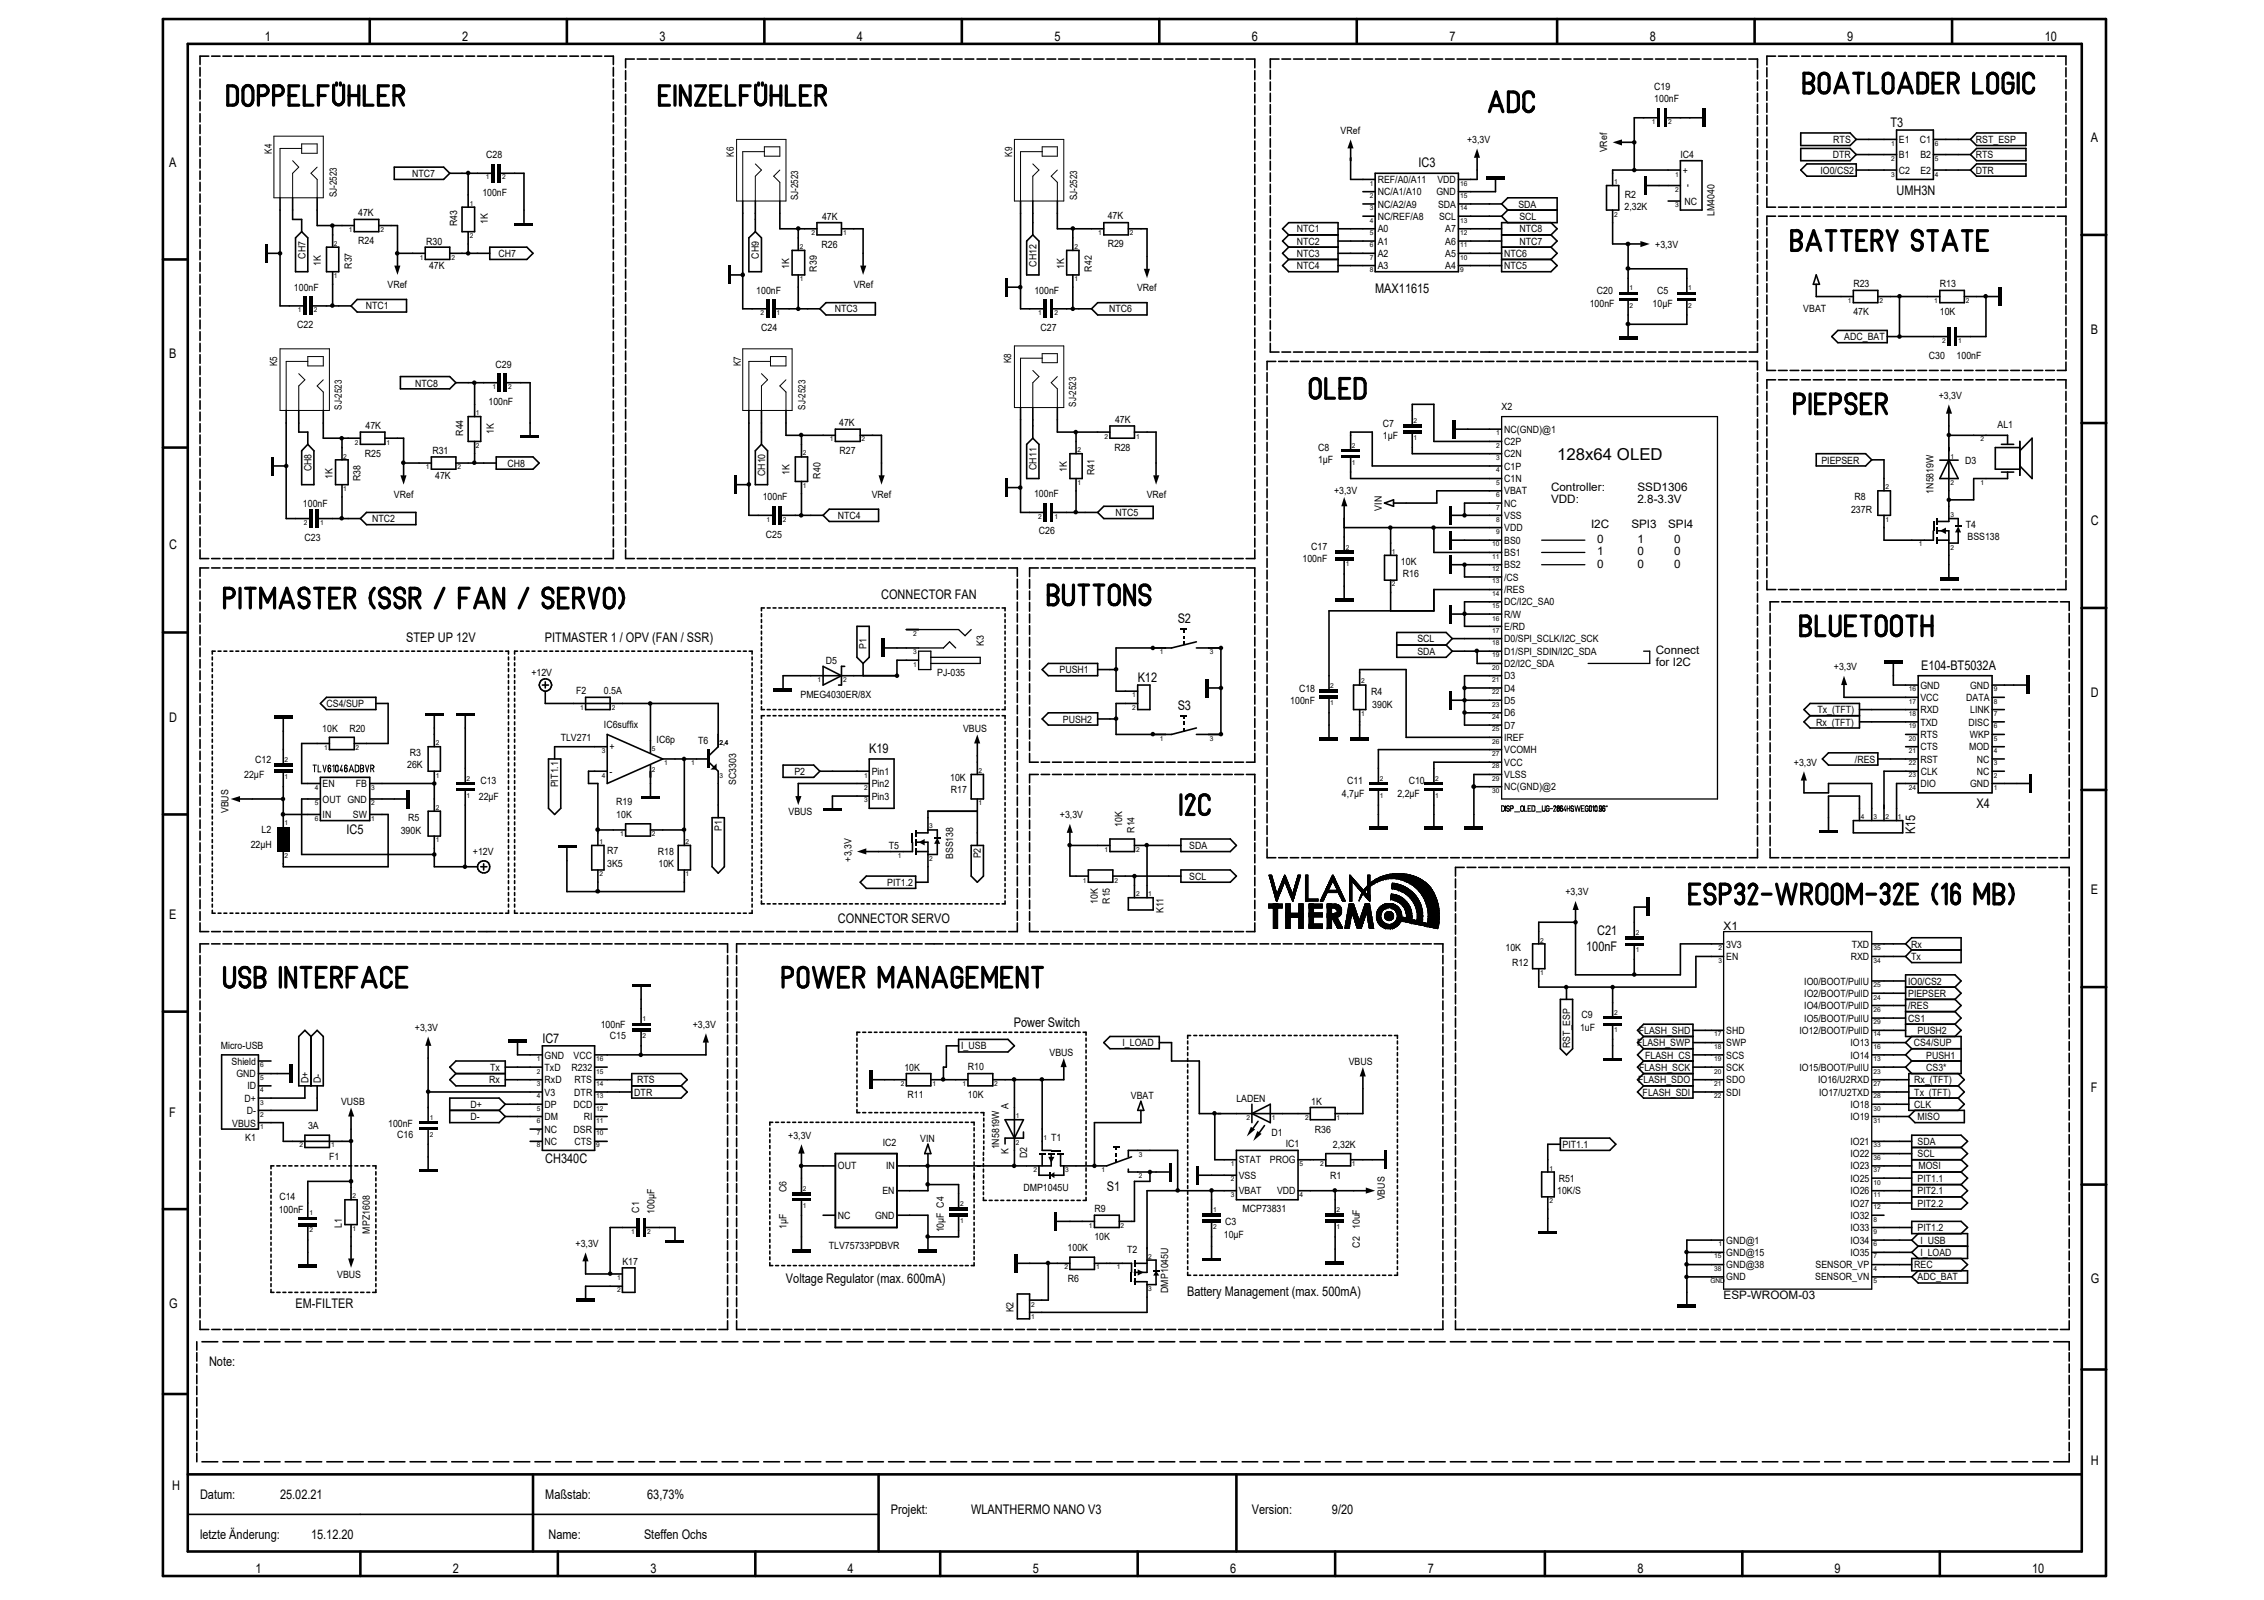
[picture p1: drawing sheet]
<svg xmlns="http://www.w3.org/2000/svg" width="297mm" height="210mm" viewBox="0 0 297 210" stroke-linecap="round" stroke-linejoin="round" font-family="sans-serif">
<defs><g id="words">
<text font-size="2.2" x="204.3" y="60.3">128x64 OLED</text>
<g font-size="1.7">
<text x="34.8" y="5.3">1</text>
<text x="60.6" y="5.3">2</text>
<text x="86.5" y="5.3">3</text>
<text x="112.4" y="5.3">4</text>
<text x="138.3" y="5.3">5</text>
<text x="164.3" y="5.3">6</text>
<text x="190.2" y="5.3">7</text>
<text x="216.4" y="5.3">8</text>
<text x="242.4" y="5.3">9</text>
<text x="268.3" y="5.3">10</text>
<text x="248" y="16.6">T3</text>
<text x="22.2" y="21.9">A</text>
<text x="186.1" y="21.9">IC3</text>
<text x="274.3" y="18.7">A</text>
<text x="248.8" y="25.6">UMH3N</text>
<text x="180.4" y="38.5">MAX11615</text>
<text x="22.2" y="47">B</text>
<text x="274.3" y="43.8">B</text>
<text x="274.3" y="68.8">C</text>
<text x="22.2" y="72.1">C</text>
<text x="115.6" y="78.6">CONNECTOR FAN</text>
<text x="154.5" y="81.8">S2</text>
<text x="53.3" y="84.2">STEP UP 12V</text>
<text x="71.5" y="84.2">PITMASTER 1 / OPV (FAN / SSR)</text>
<text x="149.3" y="89.5">K12</text>
<text x="252" y="87.8">E104-BT5032A</text>
<text x="22.2" y="94.7">D</text>
<text x="154.5" y="93.1">S3</text>
<text x="274.3" y="91.5">D</text>
<text x="114" y="98.8">K19</text>
<text x="259.3" y="106">X4</text>
<text x="45.5" y="109.3">IC5</text>
<text x="251.3" y="109.4" transform="rotate(-90 251.3 109.4)">K15</text>
<text x="274.3" y="117.3">E</text>
<text x="22.2" y="120.6">E</text>
<text x="109.9" y="121.1">CONNECTOR SERVO</text>
<text x="208.1" y="124.7">100nF</text>
<text x="209.5" y="122.7">C21</text>
<text x="71.2" y="136.8">IC7</text>
<text x="133" y="134.8">Power Switch</text>
<text x="274.3" y="143.3">F</text>
<text x="22.2" y="146.5">F</text>
<text x="71.5" y="152.6">CH340C</text>
<text x="145.2" y="156.2">S1</text>
<text x="22.2" y="171.6">G</text>
<text x="38.8" y="171.6">EM-FILTER</text>
<text x="103.1" y="168.3">Voltage Regulator (max. 600mA)</text>
<text x="155.7" y="170">Battery Management (max. 500mA)</text>
<text x="274.3" y="168.3">G</text>
<text x="27.4" y="179.2">Note:</text>
<text x="22.6" y="195.4">H</text>
<text x="26.2" y="196.6">Datum:</text>
<text x="36.7" y="196.6">25.02.21</text>
<text x="71.5" y="196.6">Maßstab:</text>
<text x="84.9" y="196.6">63,73%</text>
<text x="274.3" y="192.2">H</text>
<text x="26.2" y="201.9">letzte Änderung:</text>
<text x="40.8" y="201.9">15.12.20</text>
<text x="72" y="201.9">Name:</text>
<text x="84.5" y="201.9">Steffen Ochs</text>
<text x="116.9" y="198.7">Projekt:</text>
<text x="127.4" y="198.7">WLANTHERMO NANO V3</text>
<text x="164.3" y="198.7">Version:</text>
<text x="174.7" y="198.7">9/20</text>
<text x="33.5" y="206.3">1</text>
<text x="59.4" y="206.3">2</text>
<text x="85.3" y="206.3">3</text>
<text x="111.2" y="206.3">4</text>
<text x="135.5" y="206.3">5</text>
<text x="161.4" y="206.3">6</text>
<text x="187.3" y="206.3">7</text>
<text x="214.8" y="206.3">8</text>
<text x="240.7" y="206.3">9</text>
<text x="266.6" y="206.3">10</text>
</g>
<g font-size="1.5">
<text x="203.5" y="66">VDD:</text>
<text x="203.5" y="64.4">Controller:</text>
<text x="214.8" y="66">2.8-3.3V</text>
<text x="214.8" y="64.4">SSD1306</text>
<text x="208.7" y="69.2">I2C</text>
<text x="209.5" y="71.2">0</text>
<text x="214" y="69.2">SPI3</text>
<text x="214.8" y="71.2">1</text>
<text x="218.9" y="69.2">SPI4</text>
<text x="219.7" y="71.2">0</text>
<text x="209.5" y="72.9">1</text>
<text x="209.5" y="74.5">0</text>
<text x="214.8" y="74.5">0</text>
<text x="214.8" y="72.9">0</text>
<text x="219.7" y="74.5">0</text>
<text x="219.7" y="72.9">0</text>
<text x="217.3" y="87.4">for I2C</text>
<text x="217.3" y="85.8">Connect</text>
<text x="226.1" y="122">X1</text>
<text x="226.1" y="170.4">ESP-WROOM-03</text>
</g>
<g font-size="1.3">
<text x="217" y="11.8">C19</text>
<text x="175.9" y="17.5">VRef</text>
<text x="217" y="13.4">100nF</text>
<text x="35.7" y="20.2" transform="rotate(-90 35.7 20.2)">K4</text>
<text x="54.1" y="23.2">NTC7</text>
<text x="63.8" y="20.8">C28</text>
<text x="96.3" y="20.5" transform="rotate(-90 96.3 20.5)">K6</text>
<text x="132.8" y="20.5" transform="rotate(-90 132.8 20.5)">K9</text>
<text x="192.5" y="18.8">+3,3V</text>
<text x="210.9" y="20" transform="rotate(-90 210.9 20)">VRef</text>
<text x="220.5" y="20.7">IC4</text>
<text x="220.8" y="22.8">+</text>
<text x="238.8" y="22.8">IO0/CS2</text>
<text x="240.5" y="20.8">DTR</text>
<text x="240.5" y="18.8">RTS</text>
<text x="249.1" y="22.8">C2</text>
<text x="249.1" y="20.8">B1</text>
<text x="249.1" y="18.8">E1</text>
<text x="251.9" y="18.8">C1</text>
<text x="252" y="20.8">B2</text>
<text x="252" y="22.8">E2</text>
<text x="259.2" y="22.8">DTR</text>
<text x="259.2" y="20.8">RTS</text>
<text x="259.2" y="18.8">RST_ESP</text>
<text x="44.2" y="25.9" transform="rotate(-90 44.2 25.9)">SJ-2523</text>
<text x="47" y="28.4">47K</text>
<text x="60" y="29.7" transform="rotate(-90 60 29.7)">R43</text>
<text x="63.3" y="25.7">100nF</text>
<text x="64" y="29.4" transform="rotate(-90 64 29.4)">1K</text>
<text x="104.7" y="26.2" transform="rotate(-90 104.7 26.2)">SJ-2523</text>
<text x="107.9" y="28.8">47K</text>
<text x="141.3" y="26.2" transform="rotate(-90 141.3 26.2)">SJ-2523</text>
<text x="145.3" y="28.8">47K</text>
<text x="180.8" y="28.9">NC/REF/A8</text>
<text x="180.8" y="27.3">NC/A2/A9</text>
<text x="180.8" y="25.6">NC/A1/A10</text>
<text x="180.8" y="24">REF/A0/A11</text>
<text x="188.5" y="25.6">GND</text>
<text x="188.6" y="24">VDD</text>
<text x="188.7" y="27.3">SDA</text>
<text x="188.8" y="28.9">SCL</text>
<text x="199.2" y="27.3">SDA</text>
<text x="199.3" y="28.9">SCL</text>
<text x="213.1" y="27.6">2,32K</text>
<text x="213.2" y="26">R2</text>
<text x="221" y="26.8">NC</text>
<text x="221.8" y="24.5" transform="rotate(-90 221.8 24.5)">-</text>
<text x="225" y="28.4" transform="rotate(-90 225 28.4)">LM4040</text>
<text x="40.1" y="34" transform="rotate(-90 40.1 34)">CH7</text>
<text x="42.1" y="34.8" transform="rotate(-90 42.1 34.8)">1K</text>
<text x="46.1" y="35.3" transform="rotate(-90 46.1 35.3)">R37</text>
<text x="47" y="32">R24</text>
<text x="55.9" y="32.1">R30</text>
<text x="56.3" y="35.3">47K</text>
<text x="65.4" y="33.7">CH7</text>
<text x="99.6" y="34" transform="rotate(-90 99.6 34)">CH9</text>
<text x="103.5" y="35.3" transform="rotate(-90 103.5 35.3)">1K</text>
<text x="107.2" y="35.6" transform="rotate(-90 107.2 35.6)">R39</text>
<text x="107.8" y="32.5">R26</text>
<text x="136" y="35" transform="rotate(-90 136 35)">CH12</text>
<text x="139.6" y="35.3" transform="rotate(-90 139.6 35.3)">1K</text>
<text x="143.3" y="35.6" transform="rotate(-90 143.3 35.6)">R42</text>
<text x="145.3" y="32.4">R29</text>
<text x="170.1" y="35.3">NTC4</text>
<text x="170.1" y="33.7">NTC3</text>
<text x="170.1" y="32.1">NTC2</text>
<text x="170.1" y="30.5">NTC1</text>
<text x="180.8" y="35.3">A3</text>
<text x="180.8" y="33.7">A2</text>
<text x="180.8" y="32.1">A1</text>
<text x="180.8" y="30.5">A0</text>
<text x="189.6" y="30.5">A7</text>
<text x="189.6" y="32.1">A6</text>
<text x="189.6" y="33.7">A5</text>
<text x="189.6" y="35.3">A4</text>
<text x="197.4" y="33.7">NTC6</text>
<text x="197.4" y="35.3">NTC5</text>
<text x="199.3" y="30.5">NTC8</text>
<text x="199.3" y="32.1">NTC7</text>
<text x="217.2" y="32.5">+3,3V</text>
<text x="38.6" y="38.1">100nF</text>
<text x="48" y="40.6">NTC1</text>
<text x="50.8" y="37.8">VRef</text>
<text x="99.2" y="38.6">100nF</text>
<text x="109.5" y="41">NTC3</text>
<text x="112" y="37.8">VRef</text>
<text x="135.7" y="38.6">100nF</text>
<text x="145.5" y="41">NTC6</text>
<text x="149.2" y="38.1">VRef</text>
<text x="208.6" y="40.2">100nF</text>
<text x="209.5" y="38.6">C20</text>
<text x="216.8" y="40.2">10µF</text>
<text x="217.4" y="38.6">C5</text>
<text x="236.6" y="41">VBAT</text>
<text x="243.2" y="41.3">47K</text>
<text x="243.2" y="37.7">R23</text>
<text x="254.5" y="41.3">10K</text>
<text x="254.5" y="37.7">R13</text>
<text x="39" y="43">C22</text>
<text x="99.9" y="43.4">C24</text>
<text x="132.7" y="47.7" transform="rotate(-90 132.7 47.7)">K8</text>
<text x="136.5" y="43.4">C27</text>
<text x="242" y="44.6">ADC_BAT</text>
<text x="253.1" y="47">C30</text>
<text x="256.7" y="47">100nF</text>
<text x="36.4" y="48" transform="rotate(-90 36.4 48)">K5</text>
<text x="44.9" y="53.8" transform="rotate(-90 44.9 53.8)">SJ-2523</text>
<text x="54.5" y="50.7">NTC8</text>
<text x="64.1" y="53.1">100nF</text>
<text x="65" y="48.3">C29</text>
<text x="97.2" y="48" transform="rotate(-90 97.2 48)">K7</text>
<text x="105.7" y="53.8" transform="rotate(-90 105.7 53.8)">SJ-2523</text>
<text x="141.2" y="53.3" transform="rotate(-90 141.2 53.3)">SJ-2523</text>
<text x="197" y="53.8">X2</text>
<text x="254.4" y="52.3">+3,3V</text>
<text x="47.9" y="60">R25</text>
<text x="48" y="56.3">47K</text>
<text x="56.7" y="59.6">R31</text>
<text x="60.8" y="57.2" transform="rotate(-90 60.8 57.2)">R44</text>
<text x="64.8" y="56.9" transform="rotate(-90 64.8 56.9)">1K</text>
<text x="110.1" y="55.9">47K</text>
<text x="110.1" y="59.5">R27</text>
<text x="146.2" y="59.2">R28</text>
<text x="146.3" y="55.5">47K</text>
<text x="172.9" y="59.2">C8</text>
<text x="181.4" y="57.6">1µF</text>
<text x="181.4" y="56">C7</text>
<text x="197.4" y="56.8">NC(GND)@1</text>
<text x="197.4" y="58.4">C2P</text>
<text x="197.4" y="60">C2N</text>
<text x="262.1" y="56.2">AL1</text>
<text x="40.9" y="61.8" transform="rotate(-90 40.9 61.8)">CH8</text>
<text x="43.6" y="62.8" transform="rotate(-90 43.6 62.8)">1K</text>
<text x="47.3" y="63.2" transform="rotate(-90 47.3 63.2)">R38</text>
<text x="51.7" y="65.3">VRef</text>
<text x="57.1" y="62.9">47K</text>
<text x="66.6" y="61.2">CH8</text>
<text x="100.1" y="65.7">100nF</text>
<text x="100.4" y="62.5" transform="rotate(-90 100.4 62.5)">CH10</text>
<text x="103.6" y="62.4" transform="rotate(-90 103.6 62.4)">1K</text>
<text x="107.7" y="62.8" transform="rotate(-90 107.7 62.8)">R40</text>
<text x="114.4" y="65.3">VRef</text>
<text x="135.7" y="65.2">100nF</text>
<text x="136" y="61.7" transform="rotate(-90 136 61.7)">CH11</text>
<text x="140" y="61.9" transform="rotate(-90 140 61.9)">1K</text>
<text x="143.6" y="62.4" transform="rotate(-90 143.6 62.4)">R41</text>
<text x="150.4" y="65.3">VRef</text>
<text x="172.9" y="60.8">1µF</text>
<text x="175" y="64.9">+3,3V</text>
<text x="197.4" y="64.9">VBAT</text>
<text x="197.4" y="61.6">C1P</text>
<text x="197.4" y="63.2">C1N</text>
<text x="239" y="60.8">PIEPSER</text>
<text x="243.3" y="65.7">R8</text>
<text x="253.7" y="64.8" transform="rotate(-90 253.7 64.8)">1N5819W</text>
<text x="257.8" y="60.9">D3</text>
<text x="39.7" y="66.5">100nF</text>
<text x="40" y="70.9">C23</text>
<text x="48.8" y="68.5">NTC2</text>
<text x="100.5" y="70.5">C25</text>
<text x="109.9" y="68.1">NTC4</text>
<text x="136.3" y="70.1">C26</text>
<text x="146.3" y="67.7">NTC5</text>
<text x="181.3" y="67" transform="rotate(-90 181.3 67)">VIN</text>
<text x="197.4" y="68.1">VSS</text>
<text x="197.4" y="69.7">VDD</text>
<text x="197.4" y="66.5">NC</text>
<text x="197.4" y="71.3">BS0</text>
<text x="242.9" y="67.3">237R</text>
<text x="257.9" y="69.2">T4</text>
<text x="258.1" y="70.9">BSS138</text>
<text x="170.9" y="73.8">100nF</text>
<text x="172" y="72.1">C17</text>
<text x="183.8" y="74.1">10K</text>
<text x="184.1" y="75.7">R16</text>
<text x="197.4" y="74.5">BS2</text>
<text x="197.4" y="72.9">BS1</text>
<text x="197.4" y="77.8">/RES</text>
<text x="197.4" y="76.2">/CS</text>
<text x="197.4" y="81">R/W</text>
<text x="197.4" y="82.6">E/RD</text>
<text x="197.4" y="79.4">DC/I2C_SA0</text>
<text x="69.7" y="88.7">+12V</text>
<text x="108.4" y="87.1">D5</text>
<text x="113.7" y="85.1" transform="rotate(-90 113.7 85.1)">P1</text>
<text x="123" y="88.6">PJ-035</text>
<text x="129.1" y="84.8" transform="rotate(-90 129.1 84.8)">K3</text>
<text x="139" y="88.3">PUSH1</text>
<text x="186" y="84.3">SCL</text>
<text x="186" y="85.9">SDA</text>
<text x="197.4" y="89.1">D3</text>
<text x="197.4" y="87.5">D2/I2C_SDA</text>
<text x="197.4" y="85.9">D1/SPI_SDIN/I2C_SDA</text>
<text x="197.4" y="84.3">D0/SPI_SCLK/I2C_SCK</text>
<text x="240.6" y="87.9">+3,3V</text>
<text x="42.3" y="96">10K</text>
<text x="42.8" y="92.8">CS4/SUP</text>
<text x="45.8" y="96">R20</text>
<text x="75.6" y="91.1">F2</text>
<text x="79.2" y="91.1">0.5A</text>
<text x="79.2" y="95.5">IC6suffix</text>
<text x="105" y="91.6">PMEG4030ER/8X</text>
<text x="139.4" y="94.8">PUSH2</text>
<text x="169.3" y="92.4">100nF</text>
<text x="170.4" y="90.8">C18</text>
<text x="179.9" y="91.2">R4</text>
<text x="180" y="92.8">390K</text>
<text x="197.4" y="95.6">D7</text>
<text x="197.4" y="94">D6</text>
<text x="197.4" y="92.4">D5</text>
<text x="197.4" y="90.8">D4</text>
<text x="238.3" y="95.2">Rx_(TFT)</text>
<text x="238.5" y="93.6">Tx_(TFT)</text>
<text x="252" y="95.2">TXD</text>
<text x="252" y="93.6">RXD</text>
<text x="252" y="91.9">VCC</text>
<text x="252" y="90.3">GND</text>
<text x="258" y="91.9">DATA</text>
<text x="258.3" y="95.2">DISC</text>
<text x="258.5" y="90.3">GND</text>
<text x="258.5" y="93.6">LINK</text>
<text x="33.5" y="100">C12</text>
<text x="53.4" y="100.8">26K</text>
<text x="53.8" y="99.1">R3</text>
<text x="73.6" y="97.2">TLV271</text>
<text x="80" y="101.7">-</text>
<text x="80" y="98.4">+</text>
<text x="86.1" y="97.5">IC6p</text>
<text x="91.6" y="97.6">T6</text>
<text x="104.2" y="101.7">P2</text>
<text x="114.4" y="101.7">Pin1</text>
<text x="126.4" y="96">VBUS</text>
<text x="197.4" y="98.8">VCOMH</text>
<text x="197.4" y="100.5">VCC</text>
<text x="197.4" y="97.2">IREF</text>
<text x="235.4" y="100.5">+3,3V</text>
<text x="243.4" y="100">/RES</text>
<text x="252" y="100">RST</text>
<text x="252" y="98.4">CTS</text>
<text x="252" y="96.8">RTS</text>
<text x="252" y="101.6">CLK</text>
<text x="258.4" y="98.4">MOD</text>
<text x="258.4" y="96.8">WKP</text>
<text x="259.4" y="100">NC</text>
<text x="259.4" y="101.7">NC</text>
<text x="30" y="106.7" transform="rotate(-90 30 106.7)">VBUS</text>
<text x="32" y="102.1">22µF</text>
<text x="42.3" y="103.3">EN</text>
<text x="42.3" y="107.3">IN</text>
<text x="42.3" y="105.3">OUT GND</text>
<text x="46.3" y="107.3">SW</text>
<text x="46.7" y="103.3">FB</text>
<text x="53.5" y="107.7">R5</text>
<text x="62.8" y="104.9">22µF</text>
<text x="63" y="102.9">C13</text>
<text x="73.2" y="103.3" transform="rotate(-90 73.2 103.3)">PIT1.1</text>
<text x="80.9" y="107.3">10K</text>
<text x="80.9" y="105.6">R19</text>
<text x="96.6" y="103" transform="rotate(-90 96.6 103)">SC3303</text>
<text x="103.5" y="106.9">VBUS</text>
<text x="114.4" y="103.3">Pin2</text>
<text x="114.4" y="104.9">Pin3</text>
<text x="124.7" y="102.4">10K</text>
<text x="124.8" y="104.1">R17</text>
<text x="139.1" y="107.3">+3,3V</text>
<text x="176.1" y="104.5">4,7µF</text>
<text x="176.7" y="102.9">C11</text>
<text x="183.3" y="104.5">2,2µF</text>
<text x="184.8" y="102.9">C10</text>
<text x="197.4" y="102.1">VLSS</text>
<text x="197.4" y="103.7">NC(GND)@2</text>
<text x="252" y="103.3">DIO</text>
<text x="258.5" y="103.3">GND</text>
<text x="32.9" y="111.3">22µH</text>
<text x="34.3" y="109.3">L2</text>
<text x="52.6" y="109.3">390K</text>
<text x="62.1" y="112.2">+12V</text>
<text x="79.7" y="113.7">3K5</text>
<text x="79.7" y="112.1">R7</text>
<text x="86.3" y="112.2">R18</text>
<text x="86.4" y="113.8">10K</text>
<text x="94.7" y="109" transform="rotate(-90 94.7 109)">P1</text>
<text x="111.7" y="113" transform="rotate(-90 111.7 113)">+3,3V</text>
<text x="116.6" y="111.4">T5</text>
<text x="125" y="112.7" transform="rotate(-90 125 112.7)">BSS138</text>
<text x="128.7" y="112.6" transform="rotate(-90 128.7 112.6)">P2</text>
<text x="147.2" y="108.5" transform="rotate(-90 147.2 108.5)">10K</text>
<text x="148.8" y="109.3" transform="rotate(-90 148.8 109.3)">R14</text>
<text x="156" y="111.4">SDA</text>
<text x="116.4" y="116.2">PIT1.2</text>
<text x="144" y="118.6" transform="rotate(-90 144 118.6)">10K</text>
<text x="145.6" y="118.6" transform="rotate(-90 145.6 118.6)">R15</text>
<text x="152.7" y="119.8" transform="rotate(-90 152.7 119.8)">K11</text>
<text x="156" y="115.4">SCL</text>
<text x="205.4" y="117.4">+3,3V</text>
<text x="197.5" y="124.7">10K</text>
<text x="226.5" y="125.9">EN</text>
<text x="226.5" y="124.3">3V3</text>
<text x="242.8" y="125.9">RXD</text>
<text x="242.9" y="124.3">TXD</text>
<text x="250.7" y="125.9">Tx</text>
<text x="250.7" y="124.3">Rx</text>
<text x="198.4" y="126.7">R12</text>
<text x="236.7" y="130.8">IO2/BOOT/PullD</text>
<text x="236.7" y="129.2">IO0/BOOT/PullU</text>
<text x="250.4" y="129.2">IO0/CS2</text>
<text x="250.4" y="130.8">PIEPSER</text>
<text x="29" y="137.7">Micro-USB</text>
<text x="54.4" y="135.3">+3,3V</text>
<text x="78.8" y="134.9">100nF</text>
<text x="80" y="136.4">C15</text>
<text x="90.9" y="134.8">+3,3V</text>
<text x="126.1" y="137.7">I_USB</text>
<text x="147.3" y="137.2">I_LOAD</text>
<text x="206" y="137.5" transform="rotate(-90 206 137.5)">RST_ESP</text>
<text x="207.3" y="135.2">1uF</text>
<text x="207.5" y="133.6">C9</text>
<text x="214.8" y="137.2">FLASH_SWP</text>
<text x="215" y="135.6">FLASH_SHD</text>
<text x="226.5" y="137.2">SWP</text>
<text x="226.5" y="135.6">SHD</text>
<text x="236.1" y="135.6">IO12/BOOT/PullD</text>
<text x="236.7" y="132.4">IO4/BOOT/PullD</text>
<text x="236.7" y="134">IO5/BOOT/PullU</text>
<text x="242.8" y="137.2">IO13</text>
<text x="250.4" y="132.4">/RES</text>
<text x="250.4" y="134">CS1</text>
<text x="251.1" y="137.2">CS4/SUP</text>
<text x="251.6" y="135.6">PUSH2</text>
<text x="30.4" y="139.7">Shield</text>
<text x="31" y="141.3">GND</text>
<text x="32.5" y="142.9">ID</text>
<text x="40.5" y="142.1" transform="rotate(-90 40.5 142.1)">D+</text>
<text x="42.1" y="142.1" transform="rotate(-90 42.1 142.1)">D-</text>
<text x="64.2" y="142.1">Rx</text>
<text x="64.3" y="140.5">Tx</text>
<text x="71.5" y="143.7">V3</text>
<text x="71.5" y="142.1">RxD</text>
<text x="71.5" y="140.5">TxD</text>
<text x="71.5" y="138.9">GND</text>
<text x="75" y="140.5">R232</text>
<text x="75.3" y="138.9">VCC</text>
<text x="75.4" y="143.7">DTR</text>
<text x="75.4" y="142.1">RTS</text>
<text x="83.2" y="143.7">DTR</text>
<text x="83.6" y="142.1">RTS</text>
<text x="118.7" y="140.5">10K</text>
<text x="127" y="140.4">R10</text>
<text x="137.7" y="138.5">VBUS</text>
<text x="177" y="139.7">VBUS</text>
<text x="214.9" y="142.1">FLASH_SDO</text>
<text x="215.1" y="140.5">FLASH_SCK</text>
<text x="215.5" y="143.7">FLASH_SDI</text>
<text x="215.9" y="138.9">FLASH_CS</text>
<text x="226.5" y="140.5">SCK</text>
<text x="226.5" y="142.1">SDO</text>
<text x="226.5" y="143.7">SDI</text>
<text x="226.5" y="138.9">SCS</text>
<text x="236.1" y="140.5">IO15/BOOT/PullU</text>
<text x="238.5" y="142.1">IO16/U2RXD</text>
<text x="238.7" y="143.7">IO17/U2TXD</text>
<text x="242.8" y="138.9">IO14</text>
<text x="251.2" y="142.1">Rx_(TFT)</text>
<text x="251.2" y="143.7">Tx_(TFT)</text>
<text x="252.7" y="140.5">CS3*</text>
<text x="252.7" y="138.9">PUSH1</text>
<text x="30.5" y="147.8">VBUS</text>
<text x="32.1" y="144.5">D+</text>
<text x="32.2" y="149.7">K1</text>
<text x="32.4" y="146.2">D-</text>
<text x="40.4" y="148.2">3A</text>
<text x="44.7" y="144.9">VUSB</text>
<text x="50.9" y="147.8">100nF</text>
<text x="52.1" y="149.3">C16</text>
<text x="61.7" y="147">D-</text>
<text x="61.7" y="145.3">D+</text>
<text x="71.5" y="148.6">NC</text>
<text x="71.5" y="147">DM</text>
<text x="71.5" y="145.3">DP</text>
<text x="75.2" y="145.3">DCD</text>
<text x="75.3" y="148.6">DSR</text>
<text x="76.6" y="147">RI</text>
<text x="103.4" y="149.4">+3,3V</text>
<text x="119.1" y="144.1">R11</text>
<text x="120.7" y="149.8">VIN</text>
<text x="127" y="144.1">10K</text>
<text x="132.3" y="145.5" transform="rotate(-90 132.3 145.5)">A</text>
<text x="137.9" y="149.7">T1</text>
<text x="148.4" y="144.1">VBAT</text>
<text x="162.2" y="144.5">LADEN</text>
<text x="166.8" y="149">D1</text>
<text x="172" y="144.9">1K</text>
<text x="172.5" y="148.6">R36</text>
<text x="242.8" y="145.3">IO18</text>
<text x="242.8" y="147">IO19</text>
<text x="251.2" y="145.3">CLK</text>
<text x="251.6" y="147">MISO</text>
<text x="43.2" y="152.2">F1</text>
<text x="71.5" y="150.2">NC</text>
<text x="75.4" y="150.2">CTS</text>
<text x="109.9" y="153.4">OUT</text>
<text x="115.8" y="150.4">IC2</text>
<text x="116.2" y="153.4">IN</text>
<text x="131.1" y="150.8" transform="rotate(-90 131.1 150.8)">1N5819W</text>
<text x="132.3" y="151.4" transform="rotate(-90 132.3 151.4)">K</text>
<text x="134.7" y="152" transform="rotate(-90 134.7 152)">D2</text>
<text x="162.5" y="154.6">VSS</text>
<text x="162.5" y="152.6">STAT</text>
<text x="166.6" y="152.6">PROG</text>
<text x="168.7" y="150.5">IC1</text>
<text x="174.5" y="154.6">R1</text>
<text x="174.9" y="150.6">2,32K</text>
<text x="204.5" y="155">R51</text>
<text x="205" y="150.6">PIT1.1</text>
<text x="242.8" y="150.2">IO21</text>
<text x="242.8" y="151.8">IO22</text>
<text x="242.8" y="153.4">IO23</text>
<text x="242.8" y="155.1">IO25</text>
<text x="251.6" y="151.8">SCL</text>
<text x="251.6" y="150.2">SDA</text>
<text x="251.6" y="155.1">PIT1.1</text>
<text x="251.7" y="153.4">MOSI</text>
<text x="36.6" y="159.1">100nF</text>
<text x="36.7" y="157.5">C14</text>
<text x="44.9" y="161" transform="rotate(-90 44.9 161)">L1</text>
<text x="48.5" y="161.8" transform="rotate(-90 48.5 161.8)">MPZ1608</text>
<text x="83.9" y="159.1" transform="rotate(-90 83.9 159.1)">C1</text>
<text x="85.9" y="159.3" transform="rotate(-90 85.9 159.3)">100µF</text>
<text x="103.2" y="161.2" transform="rotate(-90 103.2 161.2)">1µF</text>
<text x="103.2" y="156.4" transform="rotate(-90 103.2 156.4)">C6</text>
<text x="109.9" y="159.9">NC</text>
<text x="114.8" y="159.9">GND</text>
<text x="115.8" y="156.7">EN</text>
<text x="123.8" y="161.7" transform="rotate(-90 123.8 161.7)">10µF C4</text>
<text x="134.3" y="156.2">DMP1045U</text>
<text x="143.6" y="159">R9</text>
<text x="160.7" y="160.7">C3</text>
<text x="162.5" y="156.7">VBAT</text>
<text x="163" y="159">MCP73831</text>
<text x="167.6" y="156.7">VDD</text>
<text x="178.4" y="161.2" transform="rotate(-90 178.4 161.2)">10uF</text>
<text x="181.7" y="157.5" transform="rotate(-90 181.7 157.5)">VBUS</text>
<text x="204.3" y="156.7">10K/S</text>
<text x="242.8" y="158.3">IO27</text>
<text x="242.8" y="156.7">IO26</text>
<text x="242.8" y="161.5">IO33</text>
<text x="242.8" y="159.9">IO32</text>
<text x="251.6" y="158.3">PIT2.2</text>
<text x="251.6" y="161.5">PIT1.2</text>
<text x="251.6" y="156.7">PIT2.1</text>
<text x="44.2" y="167.6">VBUS</text>
<text x="75.5" y="163.5">+3,3V</text>
<text x="81.7" y="165.9">K17</text>
<text x="108.8" y="163.9">TLV75733PDBVR</text>
<text x="140.1" y="164.2">100K</text>
<text x="143.6" y="162.7">10K</text>
<text x="147.9" y="164.4">T2</text>
<text x="160.6" y="162.3">10µF</text>
<text x="178.4" y="163.7" transform="rotate(-90 178.4 163.7)">C2</text>
<text x="226.5" y="168">GND</text>
<text x="226.5" y="166.4">GND@38</text>
<text x="226.5" y="164.8">GND@15</text>
<text x="226.5" y="163.2">GND@1</text>
<text x="238.2" y="168">SENSOR_VN</text>
<text x="238.2" y="166.4">SENSOR_VP</text>
<text x="242.8" y="164.8">IO35</text>
<text x="242.8" y="163.2">IO34</text>
<text x="251.2" y="166.4">REC</text>
<text x="251.6" y="168">ADC_BAT</text>
<text x="252" y="163.2">I_USB</text>
<text x="252" y="164.8">I_LOAD</text>
<text x="133" y="172.2" transform="rotate(-90 133 172.2)">K2</text>
<text x="140.1" y="168.2">R6</text>
<text x="153.3" y="169.6" transform="rotate(-90 153.3 169.6)">DMP1045U</text>
</g>
<g font-size=".9">
<text x="216.7" y="16.3">1</text>
<text x="218.9" y="16.3">2</text>
<text x="63.8" y="23.5">1</text>
<text x="65.9" y="23.5">2</text>
<text x="219.8" y="23.2">1</text>
<text x="248.1" y="23.2">3</text>
<text x="248.1" y="21.1">2</text>
<text x="248.1" y="19.1">1</text>
<text x="253.9" y="19.1">6</text>
<text x="253.9" y="21.1">5</text>
<text x="253.9" y="23.2">4</text>
<text x="61.6" y="27">1</text>
<text x="179.7" y="29.2">4</text>
<text x="179.7" y="27.6">3</text>
<text x="179.7" y="26">2</text>
<text x="179.7" y="24.3">1</text>
<text x="191.6" y="24.3">16</text>
<text x="191.6" y="26">15</text>
<text x="191.6" y="27.6">14</text>
<text x="191.6" y="29.2">13</text>
<text x="211.8" y="28.4">2</text>
<text x="211.8" y="24.1">1</text>
<text x="219.8" y="25.1">2</text>
<text x="219.8" y="27.2">3</text>
<text x="43.8" y="32.2">2</text>
<text x="45.8" y="30.4">1</text>
<text x="49.9" y="30.4">2</text>
<text x="55.1" y="34.1">1</text>
<text x="59.2" y="34.1">2</text>
<text x="61.6" y="31.2">2</text>
<text x="104.9" y="32.6">2</text>
<text x="106.5" y="30.8">2</text>
<text x="110.6" y="30.8">1</text>
<text x="141" y="32.6">2</text>
<text x="144.1" y="30.8">1</text>
<text x="148.2" y="30.8">2</text>
<text x="179.7" y="35.7">8</text>
<text x="179.7" y="34.1">7</text>
<text x="179.7" y="32.4">6</text>
<text x="179.7" y="30.8">5</text>
<text x="191.6" y="30.8">12</text>
<text x="191.6" y="32.4">11</text>
<text x="191.6" y="34.1">10</text>
<text x="191.6" y="35.7">9</text>
<text x="39.1" y="40.9">1</text>
<text x="41.2" y="40.9">2</text>
<text x="43.8" y="36.5">1</text>
<text x="99.8" y="41.4">2</text>
<text x="101.9" y="41.4">1</text>
<text x="104.9" y="36.9">1</text>
<text x="136.2" y="41.4">1</text>
<text x="138.3" y="41.4">2</text>
<text x="141" y="36.9">1</text>
<text x="213.8" y="40.3">2</text>
<text x="213.8" y="38.1">1</text>
<text x="221.5" y="40.3">2</text>
<text x="221.5" y="38.1">1</text>
<text x="242.4" y="39.7">1</text>
<text x="246.6" y="39.7">2</text>
<text x="253.8" y="39.7">1</text>
<text x="257.9" y="39.7">2</text>
<text x="254.8" y="45">2</text>
<text x="256.9" y="45">1</text>
<text x="64.6" y="51.1">1</text>
<text x="66.7" y="51.1">2</text>
<text x="46.6" y="58.3">2</text>
<text x="50.7" y="58.3">1</text>
<text x="62.4" y="58.7">2</text>
<text x="62.4" y="54.5">1</text>
<text x="105.3" y="59.7">2</text>
<text x="108.9" y="57.9">1</text>
<text x="113" y="57.9">2</text>
<text x="141.3" y="59.4">2</text>
<text x="144.9" y="57.5">2</text>
<text x="149.1" y="57.5">1</text>
<text x="177.4" y="58.7">2</text>
<text x="185.5" y="55.5">2</text>
<text x="185.5" y="57.7">1</text>
<text x="196.3" y="57.1">1</text>
<text x="196.3" y="58.7">2</text>
<text x="259.8" y="57.9">2</text>
<text x="45" y="60.2">2</text>
<text x="45" y="64.4">1</text>
<text x="55.9" y="61.6">1</text>
<text x="60" y="61.6">2</text>
<text x="105.3" y="64">1</text>
<text x="141.3" y="63.6">1</text>
<text x="177.4" y="61">1</text>
<text x="196.3" y="65.2">6</text>
<text x="196.3" y="60.4">3</text>
<text x="196.3" y="62">4</text>
<text x="196.3" y="63.6">5</text>
<text x="247.4" y="64.2">2</text>
<text x="255.9" y="60.2">1</text>
<text x="255.9" y="63.6">2</text>
<text x="259.8" y="63.6">1</text>
<text x="39.9" y="68.8">2</text>
<text x="42" y="68.8">1</text>
<text x="100.6" y="68.5">1</text>
<text x="102.7" y="68.5">2</text>
<text x="136.2" y="68">2</text>
<text x="138.3" y="68">1</text>
<text x="195.8" y="71.7">10</text>
<text x="196.3" y="68.5">8</text>
<text x="196.3" y="70.1">9</text>
<text x="196.3" y="66.8">7</text>
<text x="247.4" y="68.5">1</text>
<text x="251.8" y="71.7">1</text>
<text x="255.9" y="67.8">3</text>
<text x="176.6" y="72.1">2</text>
<text x="176.6" y="74.3">1</text>
<text x="182.6" y="76.9">2</text>
<text x="182.6" y="72.7">1</text>
<text x="195.8" y="74.9">12</text>
<text x="195.8" y="73.3">11</text>
<text x="195.8" y="76.5">13</text>
<text x="255.9" y="72.1">2</text>
<text x="119.8" y="83.4">2</text>
<text x="195.8" y="81.4">16</text>
<text x="195.8" y="83">17</text>
<text x="195.8" y="79.8">15</text>
<text x="195.8" y="78.1">14</text>
<text x="107.3" y="89.5">1</text>
<text x="110.6" y="89.5">2</text>
<text x="119.8" y="85.9">3</text>
<text x="119.8" y="87.5">1</text>
<text x="152.2" y="85.9">1</text>
<text x="158.7" y="85.9">3</text>
<text x="178.6" y="89.7">2</text>
<text x="195.8" y="89.5">21</text>
<text x="195.8" y="87.8">20</text>
<text x="195.8" y="86.2">19</text>
<text x="195.8" y="84.6">18</text>
<text x="76.1" y="93.1">1</text>
<text x="80.3" y="93.1">2</text>
<text x="148.5" y="93.1">2</text>
<text x="148.5" y="91.5">1</text>
<text x="174.5" y="90.3">2</text>
<text x="174.5" y="92.5">1</text>
<text x="178.6" y="93.9">1</text>
<text x="195.8" y="95.9">25</text>
<text x="195.8" y="94.3">24</text>
<text x="195.8" y="92.7">23</text>
<text x="195.8" y="91.1">22</text>
<text x="250.4" y="95.5">19</text>
<text x="250.4" y="93.9">18</text>
<text x="250.4" y="92.3">17</text>
<text x="250.4" y="90.7">16</text>
<text x="261.6" y="90.7">9</text>
<text x="261.6" y="92.3">8</text>
<text x="261.6" y="93.9">7</text>
<text x="261.6" y="95.5">6</text>
<text x="37.3" y="100">2</text>
<text x="42.5" y="98.4">1</text>
<text x="46.6" y="98.4">2</text>
<text x="57.2" y="97.7">2</text>
<text x="78.9" y="98.8">3</text>
<text x="85.5" y="98.6">5</text>
<text x="85.5" y="101.2">2</text>
<text x="87.1" y="100.4">1</text>
<text x="90.7" y="100.4">1</text>
<text x="94.4" y="97.7">2,4</text>
<text x="128.4" y="101.4">2</text>
<text x="152.2" y="97.2">1</text>
<text x="158.7" y="97.2">3</text>
<text x="195.8" y="99.2">27</text>
<text x="195.8" y="100.8">28</text>
<text x="195.8" y="97.6">26</text>
<text x="250.4" y="102">23</text>
<text x="250.4" y="100.4">22</text>
<text x="250.4" y="98.8">21</text>
<text x="250.4" y="97.2">20</text>
<text x="261.6" y="97.2">5</text>
<text x="261.6" y="98.8">4</text>
<text x="261.6" y="100.4">3</text>
<text x="37.3" y="102.2">1</text>
<text x="41.3" y="103.6">4</text>
<text x="41.3" y="107.7">6</text>
<text x="41.3" y="105.7">5</text>
<text x="48.7" y="103.6">3</text>
<text x="48.7" y="105.7">2</text>
<text x="48.7" y="107.7">1</text>
<text x="57.2" y="102">1</text>
<text x="57.2" y="106.3">2</text>
<text x="61.2" y="102.4">2</text>
<text x="61.2" y="104.6">1</text>
<text x="78.9" y="102">4</text>
<text x="94.4" y="102">3</text>
<text x="113.4" y="102">1</text>
<text x="113.4" y="103.6">2</text>
<text x="113.4" y="105.2">3</text>
<text x="128.4" y="105.7">1</text>
<text x="181" y="102.4">2</text>
<text x="181" y="104.6">1</text>
<text x="188.3" y="102.4">2</text>
<text x="188.3" y="104.6">1</text>
<text x="195.8" y="102.4">29</text>
<text x="195.8" y="104.1">30</text>
<text x="244.1" y="107.5">4</text>
<text x="245.8" y="107.5">3</text>
<text x="247.4" y="107.5">2</text>
<text x="249" y="107.5">1</text>
<text x="250.4" y="103.6">24</text>
<text x="261.6" y="102">2</text>
<text x="261.6" y="103.6">1</text>
<text x="37.3" y="108.3">1</text>
<text x="37.3" y="112.5">2</text>
<text x="57.2" y="110.5">1</text>
<text x="78.7" y="110.7">1</text>
<text x="81.4" y="109.7">1</text>
<text x="85.5" y="109.7">2</text>
<text x="90" y="110.7">2</text>
<text x="117.8" y="112.5">1</text>
<text x="121.9" y="112.9">2</text>
<text x="121.9" y="108.7">3</text>
<text x="144.9" y="111.7">1</text>
<text x="149.1" y="111.7">2</text>
<text x="78.7" y="115">2</text>
<text x="90" y="115">1</text>
<text x="142.1" y="115.8">1</text>
<text x="146.2" y="115.8">2</text>
<text x="149.1" y="117.6">2</text>
<text x="150.7" y="117.6">1</text>
<text x="202.1" y="123.7">2</text>
<text x="214.6" y="122.6">2</text>
<text x="214.6" y="124.9">1</text>
<text x="225.5" y="124.7">2</text>
<text x="245.8" y="124.7">35</text>
<text x="202.1" y="127.9">1</text>
<text x="225.5" y="126.3">3</text>
<text x="245.8" y="131.1">24</text>
<text x="245.8" y="129.5">25</text>
<text x="245.8" y="126.3">34</text>
<text x="84.3" y="136.2">2</text>
<text x="84.3" y="133.9">1</text>
<text x="211.8" y="133.1">2</text>
<text x="211.8" y="135.4">1</text>
<text x="224.9" y="137.6">18</text>
<text x="224.9" y="136">17</text>
<text x="245.8" y="132.8">26</text>
<text x="245.8" y="134.4">29</text>
<text x="245.8" y="137.6">16</text>
<text x="245.8" y="136">14</text>
<text x="34.1" y="141.6">5</text>
<text x="34.1" y="143.3">4</text>
<text x="34.1" y="140">6</text>
<text x="70.4" y="142.5">3</text>
<text x="70.4" y="140.8">2</text>
<text x="70.4" y="139.2">1</text>
<text x="78.2" y="139.2">16</text>
<text x="78.2" y="140.8">15</text>
<text x="78.2" y="142.5">14</text>
<text x="118.2" y="142.5">2</text>
<text x="122.3" y="142.5">1</text>
<text x="126.3" y="142.5">1</text>
<text x="130.4" y="142.5">2</text>
<text x="224.9" y="140.8">20</text>
<text x="224.9" y="142.5">21</text>
<text x="224.9" y="139.2">19</text>
<text x="245.8" y="140.8">23</text>
<text x="245.8" y="142.5">27</text>
<text x="245.8" y="139.2">13</text>
<text x="34.1" y="144.9">3</text>
<text x="34.1" y="146.5">2</text>
<text x="34.1" y="148.1">1</text>
<text x="56.4" y="149.1">2</text>
<text x="56.4" y="146.9">1</text>
<text x="70.4" y="148.9">7</text>
<text x="70.4" y="147.3">6</text>
<text x="70.4" y="145.7">5</text>
<text x="70.4" y="144.1">4</text>
<text x="78.2" y="144.1">13</text>
<text x="78.2" y="145.7">12</text>
<text x="78.2" y="147.3">11</text>
<text x="78.2" y="148.9">10</text>
<text x="133.3" y="146.7">1</text>
<text x="136.9" y="149.5">1</text>
<text x="163.5" y="146.9">2</text>
<text x="166.9" y="146.9">1</text>
<text x="171.2" y="146.9">2</text>
<text x="175.3" y="146.9">1</text>
<text x="224.9" y="144.1">22</text>
<text x="245.8" y="144.1">28</text>
<text x="245.8" y="145.7">30</text>
<text x="245.8" y="147.3">31</text>
<text x="39.3" y="150.5">2</text>
<text x="43.4" y="150.5">1</text>
<text x="70.4" y="150.5">8</text>
<text x="78.2" y="150.5">9</text>
<text x="133.3" y="150.2">2</text>
<text x="135.6" y="153.8">2</text>
<text x="139.7" y="153.8">3</text>
<text x="144.5" y="153.8">1</text>
<text x="149.4" y="154.6">2</text>
<text x="149.4" y="151.8">3</text>
<text x="161.5" y="155">2</text>
<text x="161.5" y="153">1</text>
<text x="170.5" y="153">5</text>
<text x="173.2" y="153">2</text>
<text x="177.4" y="153">1</text>
<text x="203.3" y="153.6">1</text>
<text x="245.8" y="150.5">33</text>
<text x="245.8" y="152.2">36</text>
<text x="245.8" y="153.8">37</text>
<text x="245.8" y="155.4">10</text>
<text x="40.6" y="161.7">2</text>
<text x="40.6" y="159.4">1</text>
<text x="46.3" y="157.2">2</text>
<text x="46.3" y="161.5">1</text>
<text x="82.8" y="161.9">1</text>
<text x="84.9" y="161.9">2</text>
<text x="105.3" y="156.2">2</text>
<text x="105.3" y="158.5">1</text>
<text x="126" y="158.2">2</text>
<text x="126" y="160.4">1</text>
<text x="142.9" y="161.1">1</text>
<text x="147" y="161.1">2</text>
<text x="159.2" y="161.3">2</text>
<text x="159.2" y="159">1</text>
<text x="161.5" y="157">3</text>
<text x="170.5" y="157">4</text>
<text x="175.3" y="159">2</text>
<text x="175.3" y="161.3">1</text>
<text x="203.3" y="157.8">2</text>
<text x="245.8" y="158.6">12</text>
<text x="245.8" y="157">11</text>
<text x="245.8" y="161.9">9</text>
<text x="245.8" y="160.3">8</text>
<text x="81" y="167.9">1</text>
<text x="139.7" y="166.5">2</text>
<text x="143.8" y="166.5">1</text>
<text x="146.5" y="166.5">1</text>
<text x="150.7" y="165.1">2</text>
<text x="224.9" y="166.8">38</text>
<text x="224.9" y="165.1">15</text>
<text x="225.5" y="163.5">1</text>
<text x="245.8" y="165.1">7</text>
<text x="245.8" y="163.5">6</text>
<text x="245.8" y="166.8">4</text>
<text x="81" y="169.5">2</text>
<text x="135.3" y="171.4">2</text>
<text x="135.3" y="173">1</text>
<text x="150.7" y="169.4">3</text>
<text x="224.4" y="168.4">GND</text>
<text x="245.8" y="168.4">5</text>
</g>
</g></defs>
<g fill="none" stroke="#000" stroke-width=".42">
<path d="M29.9 11.3h.6a.58 .58 0 0 1 .7 .6v1.3a.58 .58 0 0 1-.7 .6h-.6zM33.1 11.9a.64 .64 0 0 0-.6-.7 .64 .64 0 0 0-.6 .7v1.3a.64 .64 0 0 0 .6 .7 .64 .64 0 0 0 .6-.7M33.2 11.9v1.3M34.5 11.3h-.6v2.5M34.5 11.2a.66 .66 0 0 1 .7 .7 .66 .66 0 0 1-.7 .6h-.6M36.5 11.3h-.6v2.5M36.5 11.2a.66 .66 0 0 1 .7 .7 .66 .66 0 0 1-.7 .6h-.6M37.9 12.5h.9M39.2 11.3h-1.3v2.5h1.3M39.9 11.3v2.5h1.2M41.8 12.5h.9M43 11.3h-1.2v2.5"/>
<path d="M43.8 11.2v1.9a.66 .66 0 0 0 .6 .7 .66 .66 0 0 0 .7-.7v-1.9M44.2 10.9v.3M44.7 10.9v.3M45.8 12.5h1.3M45.8 11.3v2.5M47.1 11.3v2.5M47.8 11.3v2.5h1.1M49.7 12.5h.8M51 11.3h-1.3v2.5h1.3M51.7 12.5h.6M52.3 11.3h-.6v2.5M52.3 11.2a.66 .66 0 0 1 .7 .7 .66 .66 0 0 1-.7 .6"/>
<path d="M52.3 12.5l.7 1.3M86.5 12.5h.9M87.8 11.3h-1.3v2.5h1.3M88.6 11.3v2.5M90.5 11.3v2.5l-1.2-2.5v2.5M91.3 11.3h1.2l-1.2 2.5h1.2M93.3 12.5h.8M94.6 11.3h-1.3v2.5h1.3M95.3 11.3v2.5h1.1M97.2 12.5h.8M98.4 11.3h-1.2v2.5M99.1 11.2v1.9a.64 .64 0 0 0 .7 .7 .64 .64 0 0 0 .6-.7"/>
<path d="M99.5 10.9v.3M100 10.9v.3M100.5 11.2v1.9M101.2 12.5h1.2M101.2 11.3v2.5M102.4 11.3v2.5M103.2 11.3v2.5h1.1M105 12.5h.9M106.3 11.3h-1.3v2.5h1.3M107.1 12.5h.6M107.7 11.3h-.6v2.5M107.7 11.2a.66 .66 0 0 1 .6 .7 .66 .66 0 0 1-.6 .6"/>
<path d="M107.7 12.5l.6 1.3M195.4 14.6l.9-2.5 .9 2.5M195.7 13.8h1.2M197.9 12.1h.6a.65 .65 0 0 1 .7 .6v1.3a.74 .74 0 0 1-.7 .6h-.6zM199.9 14a.66 .66 0 0 0 .7 .7 .66 .66 0 0 0 .6-.7M199.9 12.7a.66 .66 0 0 1 .7-.6 .66 .66 0 0 1 .6 .6M199.9 12.7v1.3M223.5 14.2v2.4M236.7 10.9h.6a.66 .66 0 0 1 .7 .7 .66 .66 0 0 1-.7 .6M237.3 10.9a.64 .64 0 0 0 .7-.7 .64 .64 0 0 0-.7-.6h-.6v2.6h.6M239.9 10.2a.64 .64 0 0 0-.6-.6 .64 .64 0 0 0-.6 .6v1.4a.64 .64 0 0 0 .6 .6 .64 .64 0 0 0 .6-.6M240 10.2v1.4"/>
<path d="M240.7 12.2l.9-2.6 .9 2.6M241 11.4h1.2M243.2 9.6h1.3M243.8 9.6v2.6M245.2 9.6v2.6h1.2M247.1 10.2a.66 .66 0 0 1 .6-.6 .66 .66 0 0 1 .7 .6v1.4a.66 .66 0 0 1-.7 .6 .66 .66 0 0 1-.6-.6M247.1 10.2v1.4M249.1 12.2l.9-2.6 .9 2.6M249.3 11.4h1.4M251.6 9.6h.7a.65 .65 0 0 1 .6 .6v1.4a.59 .59 0 0 1-.6 .6h-.7zM253.6 10.9h.9M254.9 9.6h-1.3v2.6h1.3"/>
<path d="M255.6 10.9h.7l.6 1.3M256.3 10.9a.64 .64 0 0 0 .6-.7 .64 .64 0 0 0-.6-.6h-.7v2.6M258.9 9.6v2.6h1.2M260.8 10.2a.66 .66 0 0 1 .6-.6 .66 .66 0 0 1 .7 .6v1.4a.66 .66 0 0 1-.7 .6 .66 .66 0 0 1-.6-.6M260.8 10.2v1.4M263.4 10.9h.7v.7M264.1 10.2a.64 .64 0 0 0-.7-.6 .64 .64 0 0 0-.6 .6v1.4a.64 .64 0 0 0 .6 .6 .64 .64 0 0 0 .7-.6M264.8 9.6v2.6M266.8 10.2a.66 .66 0 0 0-.6-.6 .66 .66 0 0 0-.7 .6v1.4a.66 .66 0 0 0 .7 .6 .66 .66 0 0 0 .6-.6M40 38.9v2.4M40.8 38.9v2.4M64.7 21.5v2.4"/>
<path d="M65.5 21.5v2.4M100.7 39.3v2.4M101.5 39.3v2.4M137.1 39.3v2.4M195 23.3h2.4M235.1 31.5h.6M235.7 30.2a.66 .66 0 0 1 .7 .7 .66 .66 0 0 1-.7 .6M235.7 30.3h-.6v2.6h.6a.66 .66 0 0 0 .7-.7 .66 .66 0 0 0-.7-.7M237.1 32.9l.9-2.6 .9 2.6M237.3 32h1.3M239.6 30.3h1.3M240.2 30.3v2.6"/>
<path d="M241.6 30.3h1.3M242.2 30.3v2.6M243.6 31.5h.9M244.9 30.3h-1.3v2.6h1.3M245.6 31.5h.6M246.2 30.3h-.6v2.6M246.2 30.2a.66 .66 0 0 1 .7 .7 .66 .66 0 0 1-.7 .6M246.2 31.5l.7 1.4M247.6 30.3l.6 1.7M248.2 32v.9M248.9 30.3l-.7 1.7M252.2 30.9a.66 .66 0 0 0-.6-.7 .66 .66 0 0 0-.7 .7 .66 .66 0 0 0 .6 .6 .65 .65 0 0 1 .7 .7 .65 .65 0 0 1-.6 .6 .65 .65 0 0 1-.7-.6"/>
<path d="M252.9 30.3h1.3M253.6 30.3v2.6M254.9 32.9l.9-2.6 .9 2.6M255.2 32h1.3M257.5 30.3h1.2M258.1 30.3v2.6M259.5 31.5h.8M260.8 30.3h-1.3v2.6h1.3M262.4 37.7v2.4M65.5 49v2.4M66.3 49v2.4M173.2 50.3a.64 .64 0 0 0-.7-.7 .64 .64 0 0 0-.6 .7v1.3a.64 .64 0 0 0 .6 .6 .64 .64 0 0 0 .7-.6"/>
<path d="M173.2 50.3v1.3M173.9 49.7v2.5h1.2M175.8 51h.9M177.1 49.7h-1.3v2.5h1.3M177.8 49.7h.6a.65 .65 0 0 1 .7 .6v1.3a.65 .65 0 0 1-.7 .6h-.6zM184.1 55.9h2.4M184.1 56.7h2.4M190.8 55.1v2.4M212.4 44.4h2.4M235.5 53a1.09 1.09 0 0 0 1.1-.3 .64 .64 0 0 0-.5-1h-.6v2.6M237.5 51.7v2.6M238.2 53h.9"/>
<path d="M239.5 51.7h-1.3v2.6h1.3M240.2 53a1.09 1.09 0 0 0 1.2-.3 .64 .64 0 0 0-.6-1h-.6v2.6M243.5 52.3a.66 .66 0 0 0-.6-.7 .66 .66 0 0 0-.7 .7 .66 .66 0 0 0 .6 .7 .66 .66 0 0 1 .7 .9 .66 .66 0 0 1-1.1 .2l-.2-.5M244.2 53h.9M245.5 51.7h-1.3v2.6h1.3M246.2 53h.6M246.8 53a.64 .64 0 0 0 .7-.7 .64 .64 0 0 0-.7-.6h-.6v2.6M246.8 53l.7 1.3M255.7 42.9v2.5M29.5 78.4h.6a.64 .64 0 0 0 .6-.6 .64 .64 0 0 0-.6-.6h-.6v2.6M31.5 77.2v2.6M32.2 77.2h1.3"/>
<path d="M32.8 77.2v2.6M34.2 79.8v-2.6l.9 1.8 .9-1.8v2.6M36.7 79.8l.9-2.6 .9 2.6M37 79h1.3M40.6 77.8a.66 .66 0 0 0-.7-.7 .66 .66 0 0 0-.7 .7 .66 .66 0 0 0 .7 .6 .65 .65 0 0 1 .6 .7 .65 .65 0 0 1-.6 .6 .65 .65 0 0 1-.7-.6M40.8 66.8v2.4M41.3 77.2h1.2M41.6 66.8v2.4M41.9 77.2v2.6M43.3 78.4h.9M44.6 77.2h-1.3v2.6h1.3M45.3 78.4h.6"/>
<path d="M45.9 78.4a.64 .64 0 0 0 .6-.6 .64 .64 0 0 0-.6-.6h-.6v2.6M45.9 78.4l.7 1.4M49.1 77.2a1.79 1.79 0 0 0 0 2.6M51.1 77.8a.65 .65 0 0 0-.6-.7 .65 .65 0 0 0-.7 .7 .65 .65 0 0 0 .6 .6 .65 .65 0 0 1 .7 .6 .65 .65 0 0 1-.6 .7 .65 .65 0 0 1-.7-.6M53.1 77.8a.65 .65 0 0 0-.7-.7 .65 .65 0 0 0-.6 .7 .65 .65 0 0 0 .6 .6 .65 .65 0 0 1 .7 .7 .65 .65 0 0 1-.6 .6 .65 .65 0 0 1-.7-.6M53.8 78.4h.6M54.4 78.4a.64 .64 0 0 0 .7-.6 .64 .64 0 0 0-.7-.6h-.6v2.6M54.4 78.4l.7 1.4M58.2 77.2l-1.1 2.6M60.3 78.4h.9M61.5 77.2h-1.2v2.6M62.3 79.8l.9-2.6 .9 2.6"/>
<path d="M62.5 79h1.3M66.1 77.2v2.6l-1.3-2.6v2.6M69.3 77.2l-1.2 2.6M72.6 77.8a.66 .66 0 0 0-.7-.7 .66 .66 0 0 0-.7 .7 .66 .66 0 0 0 .7 .6 .65 .65 0 0 1 .6 .7 .65 .65 0 0 1-.6 .6 .65 .65 0 0 1-.7-.6M73.3 78.4h.9M74.5 77.2h-1.2v2.6h1.2M75.3 78.4h.6M75.9 78.4a.64 .64 0 0 0 .6-.6 .64 .64 0 0 0-.6-.6h-.6v2.6M75.9 78.4l.7 1.4M77.3 77.2l.6 2.6 .7-2.6M80.6 77.8a.64 .64 0 0 0-.7-.6 .64 .64 0 0 0-.6 .6v1.3a.64 .64 0 0 0 .6 .7 .64 .64 0 0 0 .7-.7M80.6 77.8v1.3"/>
<path d="M81.3 77.2a1.79 1.79 0 0 1 0 2.6M101.5 66.4v2.4M102.3 66.4v2.4M137.1 66v2.4M137.5 78.1h.7M138.2 78.1a.66 .66 0 0 0 .6-.7 .66 .66 0 0 0-.6-.6h-.7v2.5h.7M138.2 78.1a.66 .66 0 0 1 .6 .6 .66 .66 0 0 1-.6 .7M139.5 76.8v1.9a.64 .64 0 0 0 .7 .6 .64 .64 0 0 0 .6-.6M140.8 76.8v1.9M141.6 76.8h1.2M142.2 76.8v2.5M143.5 76.8h1.3"/>
<path d="M144.2 76.8v2.5M145.7 77a.65 .65 0 0 1 .7-.2 .65 .65 0 0 1 .5 .6v1.3a.66 .66 0 0 1-.7 .6 .66 .66 0 0 1-.7-.6v-1.3zM148.8 76.8v2.5l-1.2-2.5v2.5M150.9 77.4a.67 .67 0 0 0-.7-.7 .67 .67 0 0 0-.7 .7 .67 .67 0 0 0 .7 .7 .64 .64 0 0 1 .6 .6 .64 .64 0 0 1-.6 .6 .64 .64 0 0 1-.6-.6M175.2 78.7h2.4M175.2 72.5h2.4M175.2 73.3h2.4M254.5 75.9h2.4M35.9 94.1h2.5M101.5 90.5h2.4M115.9 83.8v2.4M158.4 89.1v2.4"/>
<path d="M173.1 90.7h2.5M173.1 91.5h2.5M173.1 96.9h2.5M177.2 96.9h2.4M236.3 82.1h.6a.65 .65 0 0 0 .6-.6 .65 .65 0 0 0-.4-.7h-.8v2.6a1.09 1.09 0 0 0 1.1-.3 .64 .64 0 0 0-.5-1M238.3 80.8v2.6h1.1M240.2 80.8v2M241.4 80.8v2a.66 .66 0 0 1-.6 .6 .66 .66 0 0 1-.7-.6M242.1 82.1h.9M243.5 80.8h-1.4v2.6h1.4M244.2 80.8h1.2M244.8 80.8v2.6"/>
<path d="M247.2 86.8h2.4M247.4 81.4a.64 .64 0 0 0-.6-.6 .64 .64 0 0 0-.6 .6v1.4a.64 .64 0 0 0 .6 .6 .64 .64 0 0 0 .6-.6M247.5 81.4v1.4M248.3 81a.65 .65 0 0 1 .7-.2 .65 .65 0 0 1 .5 .6v1.4a.66 .66 0 0 1-.7 .6 .66 .66 0 0 1-.6-.6v-1.4zM250.2 80.8h1.3M250.8 80.8v2.6M252.2 82.1h1.3M252.2 80.8v2.6M253.5 80.8v2.6M266 88.6v2.5M35.9 100.4h2.5M35.9 101.2h2.5"/>
<path d="M53.5 103.6v2.4M154.9 104.3v2.5M155.7 104.8a.51 .51 0 0 1 .5-.5 .51 .51 0 0 1 .5 .5l-1 2h1M158.7 104.9a.64 .64 0 0 0-.7-.6 .64 .64 0 0 0-.6 .6v1.3a.64 .64 0 0 0 .6 .7 .64 .64 0 0 0 .7-.7M179.6 108.7h2.4M186.9 108.7h2.4M192.1 108.7h2.5M216.2 117.8v2.4M221.7 117.3h.9M223 116h-1.3v2.6h1.3M225 116.6a.67 .67 0 0 0-.8-.6 .67 .67 0 0 0-.5 .9 .67 .67 0 0 0 .9 .4 .65 .65 0 0 1 .2 1.1 .65 .65 0 0 1-1.1-.5M225.7 117.3h.7"/>
<path d="M226.4 117.3a.64 .64 0 0 0 .6-.7 .64 .64 0 0 0-.6-.6h-.7v2.6M227.7 116.5a.55 .55 0 0 1 .8-.4 .55 .55 0 0 1 .1 .9l-.3 .2M228.1 117.2h.2M228.3 117.2a.5 .5 0 0 1 .5 .5 .71 .71 0 0 1-.5 .9l-.5-.2-.1-.3M229.5 116.5a.51 .51 0 0 1 .5-.5 .51 .51 0 0 1 .5 .5l-1 2.1h1M231.2 117.3h1.2M233.1 116l.6 2.6 .7-2.6 .6 2.6 .7-2.6M236.4 117.3h.6l.7 1.3M237 117.3a.64 .64 0 0 0 .7-.7 .64 .64 0 0 0-.7-.6h-.6v2.6M238.5 116.2a.65 .65 0 0 1 .8-.2 .65 .65 0 0 1 .4 .6v1.3a.66 .66 0 0 1-.7 .7 .66 .66 0 0 1-.6-.7v-1.3zM240.5 116.2a.65 .65 0 0 1 .8-.2 .65 .65 0 0 1 .4 .6v1.3a.65 .65 0 0 1-.6 .7 .65 .65 0 0 1-.7-.4v-1.8zM242.4 118.6v-2.6l.9 1.8 .9-1.8v2.6"/>
<path d="M244.9 117.3h1.2M246.8 116.5v-.2a.5 .5 0 0 1 .8-.2l.2 .2v.5l-.3 .3-.2 .1M247.2 117.2h.1M247.3 117.2a.45 .45 0 0 1 .5 .5v.5a.52 .52 0 0 1-.6 .4 .52 .52 0 0 1-.4-.5M248.5 116.5a.53 .53 0 0 1 .6-.5 .53 .53 0 0 1 .5 .5l-1.1 2.1h1.1M250.3 117.3h.9M251.6 116h-1.3v2.6h1.3M254.1 116a1.79 1.79 0 0 0 0 2.6M254.8 116.5l.6-.5v2.6M257.1 116.5a.51 .51 0 0 0-.5-.5 .51 .51 0 0 0-.5 .5v1.6a.51 .51 0 0 0 .5 .5 .51 .51 0 0 0 .5-.5 .95 .95 0 0 0-.3-1 .51 .51 0 0 0-.7 .5M259.1 118.6v-2.6l.9 1.8 .9-1.8v2.6M262.3 117.3a.64 .64 0 0 0 .6-.7 .64 .64 0 0 0-.6-.6h-.7v2.6h.9a.65 .65 0 0 0 .4-.7 .65 .65 0 0 0-.6-.6h-.7"/>
<path d="M263.6 116a1.89 1.89 0 0 1 0 2.6M29.5 126.9v2a.64 .64 0 0 0 .6 .6 .64 .64 0 0 0 .6-.6M30.8 126.9v2M32.8 127.6a.67 .67 0 0 0-.8-.7 .67 .67 0 0 0-.6 .9 .67 .67 0 0 0 .9 .4 .65 .65 0 0 1 .2 1.2 .65 .65 0 0 1-1-.5M34.1 128.2a.64 .64 0 0 0 .7-.6 .64 .64 0 0 0-.7-.7h-.6v2.6a1.09 1.09 0 0 0 1.2-.3 .66 .66 0 0 0-.6-1h-.6M36.8 126.9v2.6M38.2 139.6v2.4M38.8 126.9v2.6l-1.3-2.6v2.6M39.5 126.9h1.3M40.1 126.9v2.6M41.5 128.2h.9M42.8 126.9h-1.3v2.6h1.3"/>
<path d="M43.5 128.2h.7l.6 1.3M44.2 128.2a.64 .64 0 0 0 .6-.6 .64 .64 0 0 0-.6-.7h-.7v2.6M45.5 128.2h.9M46.8 126.9h-1.3v2.6M47.5 129.5l.9-2.6 1 2.6M47.8 128.7h1.3M50 128.9a.66 .66 0 0 0 .7 .6 .66 .66 0 0 0 .6-.6M50 127.6a.66 .66 0 0 1 .7-.7 .66 .66 0 0 1 .6 .7M50.1 127.6v1.3M52.1 128.2h.9M53.4 126.9h-1.3v2.6h1.3M66.7 136.6h2.4"/>
<path d="M82.9 135.2h2.4M102.7 128.2h.6M103.3 128.2a.64 .64 0 0 0 .7-.6 .64 .64 0 0 0-.7-.7h-.6v2.6M104.9 127.1a.65 .65 0 0 1 .7-.2 .65 .65 0 0 1 .4 .7v1.3a.64 .64 0 0 1-.6 .6 .64 .64 0 0 1-.7-.6v-1.3zM106.7 126.9l.7 2.6 .6-2.6 .7 2.6 .6-2.6M110 128.2h.9M111.3 126.9h-1.3v2.6h1.3M112.1 128.2h.6l.6 1.3M112.7 128.2a.64 .64 0 0 0 .6-.6 .64 .64 0 0 0-.6-.7h-.6v2.6M115.4 129.5v-2.6l.8 1.8 .9-1.8v2.6M117.9 129.5l.8-2.6 1 2.6M118.1 128.7h1.3"/>
<path d="M121.7 126.9v2.6l-1.3-2.6v2.6M122.4 129.5l.9-2.6 .9 2.6M122.6 128.7h1.3M126.2 127.6a.64 .64 0 0 0-.6-.7 .64 .64 0 0 0-.7 .7v1.3a.64 .64 0 0 0 .7 .6 .64 .64 0 0 0 .6-.6v-.7h-.6M126.9 128.2h.9M128.2 126.9h-1.3v2.6h1.3M128.9 129.5v-2.6l.9 1.8 .9-1.8v2.6M131.4 128.2h.9M132.8 126.9h-1.4v2.6h1.4M134.7 126.9v2.6l-1.2-2.6v2.6M135.5 126.9h1.3M136.1 126.9v2.6"/>
<path d="M213.2 123h2.4M83.7 159.9v2.4M103.9 156.6h2.5M114.3 140.4v2.4M124.6 159.4h2.4M124.6 158.6h2.4M157.8 159.4h2.4M173.9 159.4h2.5M39.2 166.1h2.4M39.2 160.7h2.4M75.6 170.6h2.4M103.9 164.1h2.5"/>
<path d="M120.5 164.1h2.5M133.3 164.5v2.4M157.8 160.2h2.4M173.9 160.2h2.5M173.9 165.7h2.5M220.1 171.4h2.4"/>
</g>
<g fill="none" stroke="#000" stroke-width=".21">
<path d="M26.2 8.8v1.2M26.2 10.4v1.1M26.2 11.9v1.1M26.2 13.4v1.1M26.2 14.9v1.1M26.2 16.4v1.1M26.2 17.9v1.1M26.2 19.4v1.1M27.4 7.4h-1.2v1.1M27.8 7.4h1.1M29.2 7.4h1.2M30.8 7.4h1.1"/>
<path d="M32.3 7.4h1.1M33.8 7.4h1.2M35.3 7.4h1.2M36.9 7.4h1.1M38.4 7.4h1.1M39.9 7.4h1.1M41.4 7.4h1.1M42.9 7.4h1.2M44.4 7.4h1.2M46 7.4h1.1M47.5 7.4h1.1M49 7.4h1.1"/>
<path d="M50.5 7.4h1.1M52 7.4h1.2M53.5 7.4h1.2M55.1 7.4h1.1M56.6 7.4h1.1M58.1 7.4h1.1M59.6 7.4h1.1M61.1 7.4h1.2M62.7 7.4h1.1M64.2 7.4h1.1M65.7 7.4h1.1M67.2 7.4h1.1"/>
<path d="M68.7 7.4h1.1M70.2 7.4h1.2M71.8 7.4h1.1M73.3 7.4h1.1M74.8 7.4h1.1M76.3 7.4h1.1M77.8 7.4h1.1M79.3 7.4h1.2v1.1M80.5 8.8v1.2M80.5 10.4v1.1M80.5 11.9v1.1M80.5 13.4v1.1"/>
<path d="M80.5 14.9v1.1M80.5 16.4v1.1M80.5 17.9v1.1M80.5 19.4v1.1M82.1 9.3v1.2M82.1 10.8v1.2M82.1 12.4v1.1M82.1 13.9v1.1M82.1 15.4v1.2M82.1 16.9v1.2M82.1 18.5v1.1M83.2 7.7h-1.1v1.2"/>
<path d="M83.6 7.7h1.2M85.2 7.7h1.1M86.7 7.7h1.1M88.2 7.7h1.2M89.7 7.7h1.2M91.3 7.7h1.2M92.8 7.7h1.2M94.4 7.7h1.1M95.9 7.7h1.2M97.4 7.7h1.2M99 7.7h1.1M100.5 7.7h1.2"/>
<path d="M102.1 7.7h1.1M103.6 7.7h1.1M105.1 7.7h1.2M106.7 7.7h1.1M108.2 7.7h1.1M109.7 7.7h1.2M111.2 7.7h1.2M112.8 7.7h1.2M114.3 7.7h1.2M115.9 7.7h1.1M117.4 7.7h1.2M119 7.7h1.1"/>
<path d="M120.5 7.7h1.1M122 7.7h1.2M123.6 7.7h1.1M125.1 7.7h1.1M126.6 7.7h1.2M128.2 7.7h1.1M129.7 7.7h1.1M131.2 7.7h1.2M132.8 7.7h1.1M134.3 7.7h1.2M135.8 7.7h1.2M137.4 7.7h1.1"/>
<path d="M138.9 7.7h1.2M140.5 7.7h1.1M142 7.7h1.1M143.5 7.7h1.2M145.1 7.7h1.1M146.6 7.7h1.1M148.1 7.7h1.2M149.6 7.7h1.2M151.2 7.7h1.2M152.7 7.7h1.2M154.3 7.7h1.1M155.8 7.7h1.2"/>
<path d="M157.3 7.7h1.2M158.9 7.7h1.1M160.4 7.7h1.2M162 7.7h1.1M163.5 7.7h1.1v1.2M164.6 9.3v1.2M164.6 10.8v1.2M164.6 12.4v1.1M164.6 13.9v1.1M164.6 15.4v1.2M164.6 16.9v1.2M164.6 18.5v1.1"/>
<path d="M166.7 9.2v1.2M166.7 10.8v1.1M166.7 12.2v1.1M166.7 13.7v1.2M166.7 15.2v1.1M166.7 16.7v1.1M166.7 18.2v1.1M166.7 19.7v1.1M167.8 7.7h-1.1v1.2M168.2 7.7h1.1M169.7 7.7h1.2M171.3 7.7h1.1"/>
<path d="M172.8 7.7h1.1M174.3 7.7h1.2M175.8 7.7h1.2M177.2 19.5v4h3.2M177.4 7.7h1.1M178.9 7.7h1.2M180.5 7.7h1.1M182 7.7h1.1M183.5 7.7h1.2M185 7.7h1.2M186.6 7.7h1.1M188.1 7.7h1.2"/>
<path d="M189.6 7.7h1.2M191.2 7.7h1.1M192.7 7.7h1.1M194.2 7.7h1.2M195.7 7.7h1.2M197.3 7.7h1.2M198.8 7.7h1.2M200.4 7.7h1.1M201.9 7.7h1.1M203.4 7.7h1.2M205 7.7h1.1M206.5 7.7h1.1"/>
<path d="M208 7.7h1.2M209.5 7.7h1.2M211.1 7.7h1.1M212.6 7.7h1.2M212.8 18.7h1.6M214.2 7.7h1.1M215.7 7.7h1.1M217.2 7.7h1.2M217.5 15.5h-3.1v6.8M218.6 15.5h4.7M218.7 7.7h1.2M220.3 7.7h1.1"/>
<path d="M221.8 7.7h1.2M223.3 7.7h1.2M224.9 7.7h1.1M226.4 7.7h1.1M227.9 7.7h1.2M229.4 7.7h1.2v1.2M230.6 9.2v1.2M230.6 10.8v1.1M230.6 12.2v1.1M230.6 13.7v1.2M230.6 15.2v1.1M230.6 16.7v1.1"/>
<path d="M230.6 18.2v1.1M230.6 19.7v1.1M231.8 8.9v1.2M231.8 10.5v1.1M231.8 12v1.2M231.8 13.5v1.2M231.8 15.1v1.2M231.8 16.7v1.1M231.8 18.2v1.2M231.8 19.8v1.2M233 7.4h-1.2v1.1M233.3 7.4h1.2"/>
<path d="M234.9 7.4h1.1M236.3 19.5h6.4l.8 .8-.8 .8h-6.4zM236.3 17.4h6.4l.8 .9-.8 .8h-6.4zM236.4 7.4h1.1M237.9 7.4h1.2M239.4 7.4h1.2M241 7.4h1.1M242.5 7.4h1.1M243.5 18.3h5.3M244 7.4h1.1M245.5 7.4h1.2M247.1 7.4h1.1"/>
<path d="M248.6 7.4h1.1M248.8 17.1h4.9v6.4h-4.9zM250.1 7.4h1.1M251.6 7.4h1.2M253.1 7.4h1.2M253.7 18.3h4.8M254.7 7.4h1.1M256.2 7.4h1.1M257.7 7.4h1.2M259.2 7.4h1.2M259.3 17.4h6.5v1.7h-6.5l-.8-.8zM260.8 7.4h1.1"/>
<path d="M262.3 7.4h1.1M263.8 7.4h1.2M265.3 7.4h1.2M266.9 7.4h1.1M268.4 7.4h1.1M269.9 7.4h1.2v1.1M271.1 8.9v1.2M271.1 10.5v1.1M271.1 12v1.2M271.1 13.5v1.2M271.1 15.1v1.2M271.1 16.7v1.1"/>
<path d="M271.1 18.2v1.2M271.1 19.8v1.2M26.2 20.9v1.2M26.2 22.4v1.1M26.2 23.9v1.2M26.2 25.4v1.1M26.2 26.9v1.2M26.2 28.4v1.2M26.2 30v1.1M26.2 31.5v1.1M26.2 33v1.1M26.2 34.5v1.1"/>
<path d="M26.2 36v1.1M26.2 37.5v1.1M26.2 39v1.1M35.1 33.2h1.6M36.7 26v14.1h3.1M38.4 26v2.8h1.2v1.6M38.8 31.2l.8-.8 .8 .8v4.4h-1.6zM41.6 26v3.6h4.9M42.8 32.4h1.6v3.2h-1.6zM43.6 29.6v2.8M43.6 35.6v4.5M46.5 28.8h3.2v1.6h-3.2z"/>
<path d="M46.9 39.3h6.4v1.6h-6.4l-.8-.8zM49.7 29.6h2.5v5.2M51.7 21.9h6.5l.8 .8-.8 .8h-6.5zM52.2 33.2h3.6M55.8 32.4h3.2v1.6h-3.2zM59 33.2h5.3M59 22.7h5.5M60.6 27.2h1.7v3.2h-1.7zM61.4 22.7v4.5M61.4 30.4v2.8M64.3 32.4h4.8l.8 .8-.8 .8h-4.8zM65.7 22.7h3v6.5"/>
<path d="M80.5 20.9v1.2M80.5 22.4v1.1M80.5 23.9v1.2M80.5 25.4v1.1M80.5 26.9v1.2M80.5 28.4v1.2M80.5 30v1.1M80.5 31.5v1.1M80.5 33v1.1M80.5 34.5v1.1M80.5 36v1.1M80.5 37.5v1.1"/>
<path d="M80.5 39v1.1M82.1 20v1.2M82.1 21.5v1.2M82.1 23.1v1.1M82.1 24.6v1.2M82.1 26.2v1.1M82.1 27.7v1.1M82.1 29.2v1.2M82.1 30.7v1.2M82.1 32.3v1.1M82.1 33.8v1.2M82.1 35.3v1.2"/>
<path d="M82.1 36.9v1.1M82.1 38.4v1.1M82.1 40v1.1M95.8 36.1h1.6M97.4 26.4v14.1h3.1M98.3 31.2l.8-.8 .8 .8v4.4h-1.6zM99.1 26.4v4M102.3 26.4v3.6h4.9M103.9 32.9h1.7v3.2h-1.7zM104.7 30v2.9M104.7 36.1v4.4M107.2 29.2h3.2v1.6h-3.2z"/>
<path d="M110.4 30h2.8v4.8M132.2 37.7h1.7M133.9 26.4v14.1h3M135.5 26.4v4.4M135.5 30.8l.8 .8v4.5h-1.6v-4.5zM138.7 26.4v3.6h6.1M140 32.9h1.6v3.2h-1.6zM140.8 30v2.9M140.8 36.1v4.4M144.8 29.2h3.2v1.6h-3.2zM148 30h2.5v5.3M164.6 20v1.2"/>
<path d="M164.6 21.5v1.2M164.6 23.1v1.1M164.6 24.6v1.2M164.6 26.2v1.1M164.6 27.7v1.1M164.6 29.2v1.2M164.6 30.7v1.2M164.6 32.3v1.1M164.6 33.8v1.2M164.6 35.3v1.2M164.6 36.9v1.1M164.6 38.4v1.1"/>
<path d="M164.6 40v1.1M166.7 21.2v1.1M166.7 22.7v1.1M166.7 24.2v1.1M166.7 25.7v1.1M166.7 27.1v1.2M166.7 28.7v1.1M166.7 30.1v1.1M166.7 31.6v1.2M166.7 33.1v1.1M166.7 34.6v1.1M166.7 36.1v1.1"/>
<path d="M166.7 37.6v1.1M166.7 39.1v1.1M169.1 30.8l-.8-.8 .8-.8h6.5v6.4h-6.5l-.8-.8 .8-.8M169.1 34h6.5M169.1 32.4h6.5M169.1 30.8h6.5M169.1 32.4l-.8 .8 .8 .8M169.1 30.8l-.8 .8 .8 .8M175.6 33.2h4.8M175.6 30h4.8M175.6 31.6h4.8M175.6 34.8h4.8"/>
<path d="M178.8 28.4h1.6M178.8 25.1h1.6M178.8 26.8h1.6M180.4 22.7h10.9v12.9h-10.9zM191.3 28.4h5.7M191.3 33.2h5.7M191.3 30h5.7M191.3 31.6h5.7M191.3 26.8h5.7M191.3 34.8h5.7M193.8 20.7v2.8h-2.5M196.2 23.5v1.6h-4.9"/>
<path d="M197 26.8l.8-.8h6.5v3.2h-7.3v6.4h6.5l.8-.8-.8-.8M197 34h6.5M197 32.4h6.5M197 30.8h6.5M197 28.4l.8 .8M197 26.8l.8 .8M197.8 27.6l-.8 .8M197.8 27.6h6.5M203.5 29.2l.8 .8-.8 .8M203.5 30.8l.8 .8-.8 .8M203.5 32.4l.8 .8-.8 .8M210.8 24.3h1.6v3.3h-1.6z"/>
<path d="M211.6 27.6v4.4h3.6M213.6 35.3h7.7v3M213.6 32v6.3M213.6 39.5v4.7M216 24.3h4.5M218.9 26.4h1.6M220.5 22.3h-8.9v2M220.5 21.1h2.8v6.5h-2.8zM221.3 39.5v3h-7.7M230.6 21.2v1.1M230.6 22.7v1.1M230.6 24.2v1.1"/>
<path d="M230.6 25.7v1.1M230.6 27.1v1.2M230.6 28.7v1.1M230.6 30.1v1.1M230.6 31.6v1.2M230.6 33.1v1.1M230.6 34.6v1.1M230.6 36.1v1.1M230.6 37.6v1.1M230.6 39.1v1.1M231.8 21.3v1.2M231.8 22.9v1.1"/>
<path d="M231.8 24.5v1.1M231.8 26v1.2h1.2M231.8 29.8v1.1M231.8 31.3v1.1M231.8 32.8v1.1M231.8 34.2v1.1M231.8 35.7v1.1M231.8 37.2v1.1M231.8 38.7v1.1M233 28.4h-1.2v1.1M233.3 28.4h1.2M233.3 27.2h1.2"/>
<path d="M234.9 28.4h1.1M234.9 27.2h1.1M236.3 22.3l.8-.8h6.4v1.6h-6.4zM236.4 28.4h1.1M236.4 27.2h1.1M237.9 28.4h1.2M237.9 27.2h1.2M238.3 37.3v1.6h4.9M238.3 36.1l.4 1.2h-.8zM239.4 28.4h1.2M239.4 27.2h1.2M241 28.4h1.1"/>
<path d="M241 27.2h1.1M242.5 28.4h1.1M242.5 27.2h1.1M243.2 38.1h3.2v1.6h-3.2zM243.5 22.3h5.3M243.5 20.3h5.3M244 28.4h1.1M244 27.2h1.1M245.5 28.4h1.2M245.5 27.2h1.2M246.4 38.9h8.1M247.1 28.4h1.1"/>
<path d="M247.1 27.2h1.1M248.6 28.4h1.1M248.6 27.2h1.1M249.2 38.9v5.3M250.1 28.4h1.1M250.1 27.2h1.1M251.6 28.4h1.2M251.6 27.2h1.2M253.1 28.4h1.2M253.1 27.2h1.2M253.7 22.3h4.8M253.7 20.3h4.8"/>
<path d="M254.5 38.1h3.2v1.6h-3.2zM254.7 28.4h1.1M254.7 27.2h1.1M256.2 28.4h1.1M256.2 27.2h1.1M257.7 28.4h1.2M257.7 27.2h1.2M257.7 38.9h4.5M258.5 22.3l.8-.8h6.5v1.6h-6.5zM258.5 20.3l.8-.8h6.5v1.6h-6.5zM259.2 28.4h1.2M259.2 27.2h1.2"/>
<path d="M260.6 38.9v5.3h-3.9M260.8 28.4h1.1M260.8 27.2h1.1M262.3 28.4h1.1M262.3 27.2h1.1M263.8 28.4h1.2M263.8 27.2h1.2M265.3 28.4h1.2M265.3 27.2h1.2M266.9 28.4h1.1M266.9 27.2h1.1M268.4 28.4h1.1"/>
<path d="M268.4 27.2h1.1M269.9 28.4h1.2v1.1M271.1 21.3v1.2M271.1 22.9v1.1M271.1 24.5v1.1M271.1 26v1.2h-1.2M271.1 29.8v1.1M271.1 31.3v1.1M271.1 32.8v1.1M271.1 34.2v1.1M271.1 35.7v1.1M271.1 37.2v1.1"/>
<path d="M271.1 38.7v1.1M26.2 40.5v1.1M26.2 42v1.1M26.2 43.5v1.2M26.2 45v1.1M26.2 46.5v1.2M26.2 48v1.1M26.2 49.5v1.2M26.2 51.1v1.1M26.2 52.6v1.1M26.2 54.1v1.1M26.2 55.6v1.1"/>
<path d="M26.2 57.1v1.1M26.2 58.6v1.1M37.5 53.8v14.2h3.1M39.2 53.8v2.9h1.2v1.6M40.4 58.3l.8 .8v4.5h-1.6v-4.5zM41 40.1h5.1M42.4 53.8v3.7h4.9M44.9 57.5v2.8M47.3 56.7h3.2v1.6h-3.2zM50.5 57.5h2.5v4.9M52.5 49.4h6.5l.8 .8-.8 .8h-6.5zM56.6 59.9h3.2v1.7h-3.2z"/>
<path d="M59.8 50.2h5.5M61.4 54.7h1.7v3.2h-1.7zM62.3 50.2v4.5M62.3 57.9v2.8M65.1 59.9h4.8l.8 .8-.8 .9h-4.8zM66.5 50.2h3.1v6.9M80.5 40.5v1.1M80.5 42v1.1M80.5 43.5v1.2M80.5 45v1.1M80.5 46.5v1.2M80.5 48v1.1"/>
<path d="M80.5 49.5v1.2M80.5 51.1v1.1M80.5 52.6v1.1M80.5 54.1v1.1M80.5 55.6v1.1M80.5 57.1v1.1M80.5 58.6v1.1M82.1 41.5v1.1M82.1 43v1.2M82.1 44.5v1.2M82.1 46.1v1.1M82.1 47.6v1.2"/>
<path d="M82.1 49.1v1.2M82.1 50.7v1.1M82.1 52.2v1.1M82.1 53.7v1.2M82.1 55.3v1.1M82.1 56.8v1.2M82.1 58.3v1.2M82.1 59.9v1.1M98.3 53.8v13.8h3M99.9 53.8v4.5M99.9 58.3l.8 .8v4.5h-1.6v-4.5zM101.7 40.5h5.9"/>
<path d="M103.1 53.8v3.3h6.5M104.3 59.9h1.7v3.3h-1.7zM105.2 57.1v2.8M107.6 40.5l.8-.8h6.4v1.6h-6.4zM109.6 56.3h3.3v1.6h-3.3zM112.9 57.1h2.8v5.3M133.9 53.5v13.7h3M134.7 58.3l.8-.8 .8 .8v4.5h-1.6zM135.5 53.5v4M138.1 40.5h5.1M138.7 53.5v3.2h6.9M140.4 59.5h1.6v3.3h-1.6z"/>
<path d="M141.2 56.7v2.8M143.2 40.5l.8-.8h6.5v1.6h-6.5zM145.6 55.9h3.2v1.6h-3.2zM148.8 56.7h2.9v5.7M164.6 41.5v1.1M164.6 43v1.2M164.6 44.5v1.2M164.6 46.1v1.1M164.6 47.6v1.2M164.6 49.1v1.2M164.6 50.7v1.1M164.6 52.2v1.1"/>
<path d="M164.6 53.7v1.2M164.6 55.3v1.1M164.6 56.8v1.2M164.6 58.3v1.2M164.6 59.9v1.1M166.2 48.9v1.1M166.2 50.4v1.2M166.2 51.9v1.2M166.2 53.5v1.1M166.2 55v1.1M166.2 56.5v1.2M166.2 58v1.2"/>
<path d="M166.2 59.6v1.1M166.7 45v1.2h1.1M166.7 40.6v1.1M166.7 42.1v1.1M166.7 43.6v1.1M167.4 47.4h-1.2v1.1M167.8 47.4h1.1M168.2 46.2h1.1M169.3 47.4h1.1M169.7 46.2h1.2M170.8 47.4h1.1M171.3 46.2h1.1"/>
<path d="M172.3 47.4h1.1M172.8 46.2h1.1M173.8 47.4h1.1M174.3 46.2h1.2M175.3 47.4h1.1M175.8 46.2h1.2M176.8 47.4h1.1M177.2 58.9v-2.2h2.8v4.4h17M177.4 46.2h1.2M178.3 47.4h1.1M178.9 46.2h1.2M179.8 47.4h1.1"/>
<path d="M180.5 46.2h1.1M181.3 47.4h1.2M182 46.2h1.1M182.8 47.4h1.1M183.5 46.2h1.2M184.3 47.4h1.2M185 46.2h1.2M185.3 55.7v-2.7h2.8v4.9h8.9M185.3 56.9v2.6h11.7M185.8 47.4h1.1M186.6 46.2h1.1M187.3 47.4h1.2"/>
<path d="M188.1 46.2h1.2M188.8 47.4h1.1M189.6 46.2h1.2M190.3 47.4h1.2M191 56.3h6M191.2 46.2h1.1M191.9 47.4h1.1M192.7 46.2h1.2M193.3 47.4h1.2M194.3 46.2h2.2M194.9 47.4h1.1M196.4 47.4h1.1"/>
<path d="M196.9 46.2h1.1M197.9 47.4h1.1M198.4 46.2h1.1M199.4 47.4h1.1M199.9 46.2h1.1M200.9 47.4h1.1M201.3 46.2h1.1M202.4 47.4h1.1M202.8 46.2h1.1M203.9 47.4h1.1M204.3 46.2h1.1M205.4 47.4h1.1"/>
<path d="M205.8 46.2h1.1M206.9 47.4h1.1M207.3 46.2h1.1M208.4 47.4h1.1M208.7 46.2h1.1M209.9 47.4h1.1M210.2 46.2h1.1M211.4 47.4h1.2M211.7 46.2h1.1M212.9 47.4h1.1M213.2 46.2h1.1M214.4 47.4h1.2"/>
<path d="M214.7 46.2h1.1M215.9 47.4h1.1M216.2 46.2h1.1M217.4 47.4h1.2M217.6 46.2h1.1M218.9 47.4h1.2M219.1 46.2h1.1M220.4 47.4h1.2M220.6 46.2h1.1M222 47.4h1.1M222.1 46.2h1.1M223.5 47.4h1.1"/>
<path d="M223.6 46.2h1.1M225 47.4h1.1M225 46.2h1.1M226.5 47.4h1.1M226.5 46.2h1.1M228 47.4h1.1M228 46.2h1.1M229.5 47.4h1.1v1.1M230.6 40.6v1.1M230.6 42.1v1.1M230.6 43.6v1.1M230.6 45v1.2h-1.1"/>
<path d="M230.6 48.9v1.1M230.6 50.4v1.2M230.6 51.9v1.2M230.6 53.5v1.1M230.6 55v1.1M230.6 56.5v1.2M230.6 58v1.2M230.6 59.6v1.1M231.8 47.5v1.1h1.2M231.8 40.1v1.1M231.8 41.6v1.1M231.8 43.1v1.1"/>
<path d="M231.8 44.6v1.1M231.8 46v1.1M231.8 51.4v1.1M231.8 52.9v1.2M231.8 54.5v1.1M231.8 56v1.2M231.8 57.6v1.1M231.8 59.1v1.2M233 49.8h-1.2v1.2M233.3 48.6h1.2M233.3 49.8h1.2M234.9 48.6h1.1"/>
<path d="M234.9 49.8h1.1M236.4 48.6h1.1M236.4 49.8h1.1M237.9 48.6h1.2M237.9 49.8h1.2M238.3 59.5h6.5l.8 .8-.8 .8h-6.5zM239.4 48.6h1.2M239.4 49.8h1.2M240.3 44.2l.8-.9h6.5v1.7h-6.5zM241 48.6h1.1M241 49.8h1.1M242.5 48.6h1.1"/>
<path d="M242.5 49.8h1.1M244 48.6h1.1M244 49.8h1.1M245.5 48.6h1.2M245.5 49.8h1.2M247.1 48.6h1.1M247.1 49.8h1.1M247.6 44.2h7.9M248.6 48.6h1.1M248.6 49.8h1.1M250.1 48.6h1.1M250.1 49.8h1.1"/>
<path d="M251.6 48.6h1.2M251.6 49.8h1.2M253.1 48.6h1.2M253.1 49.8h1.2M254.7 48.6h1.1M254.7 49.8h1.1M255.7 54.3v14.1h-1.6M255.7 57.1h7.7v1.2M256.2 48.6h1.1M256.2 49.8h1.1M257.7 48.6h1.2M257.7 49.8h1.2"/>
<path d="M259.2 48.6h1.2M259.2 49.8h1.2M260.8 48.6h1.1M260.8 49.8h1.1M262.3 48.6h1.1M262.3 49.8h1.1M262.6 58.3h1.6M263.8 48.6h1.2M263.8 49.8h1.2M265 58.7h-3.2v2.9h3.2M265 57.9v4.5M265 59.1l1.6-1.6v5.3l-1.6-1.7"/>
<path d="M265.3 48.6h1.2M265.3 49.8h1.2M266.9 48.6h1.1M266.9 49.8h1.1M268.4 48.6h1.1M268.4 49.8h1.1M269.9 49.8h1.2v1.2M271.1 40.1v1.1M271.1 41.6v1.1M271.1 43.1v1.1M271.1 44.6v1.1M271.1 46v1.1"/>
<path d="M271.1 47.5v1.1h-1.2M271.1 51.4v1.1M271.1 52.9v1.2M271.1 54.5v1.1M271.1 56v1.2M271.1 57.6v1.1M271.1 59.1v1.2M26.2 72.1v1.2h1.2M26.2 60.1v1.1M26.2 61.6v1.1M26.2 63.1v1.1M26.2 64.6v1.1"/>
<path d="M26.2 66.1v1.2M26.2 67.6v1.1M26.2 69.1v1.2M26.2 70.7v1.1M26.2 76v1.1M26.2 77.5v1.1M26.2 79v1.1M27.4 74.5h-1.2v1.1M27.8 73.3h1.1M27.8 74.5h1.1M29.2 73.3h1.2M29.2 74.5h1.2"/>
<path d="M30.8 73.3h1.1M30.8 74.5h1.1M32.3 73.3h1.1M32.3 74.5h1.1M33.8 73.3h1.2M33.8 74.5h1.2M35.3 73.3h1.2M35.3 74.5h1.1M35.9 61.1h1.6M36.8 74.5h1.2M36.9 73.3h1.1M38.4 73.3h1.1"/>
<path d="M38.4 74.5h1.1M39.9 73.3h1.1M39.9 74.5h1.1M41.4 73.3h1.1M41.4 74.5h1.1M41.8 68h5.5M42.9 73.3h1.2M42.9 74.5h1.2M44 60.3h1.7v3.3h-1.7zM44.4 74.5h1.1M44.4 73.3h1.2M44.9 63.6v4.4"/>
<path d="M45.9 74.5h1.2M46 73.3h1.1M47.3 68l.8-.8h6.5v1.6h-6.5zM47.5 73.3h1.1M47.5 74.5h1.1M49 73.3h1.1M49 74.5h1.1M50.5 73.3h1.1M50.5 74.5h1.1M52 74.5h1.1M52 73.3h1.2M53 60.7h3.6"/>
<path d="M53.5 74.5h1.1M53.5 73.3h1.2M55 74.5h1.2M55.1 73.3h1.1M56.6 73.3h1.1M56.6 74.5h1.1M58.1 73.3h1.1M58.1 74.5h1.1M59.6 73.3h1.1M59.6 74.5h1.1M59.8 60.7h5.3M61.1 74.5h1.1"/>
<path d="M61.1 73.3h1.2M62.6 74.5h1.2M62.7 73.3h1.1M64.1 74.5h1.2M64.2 73.3h1.1M65.7 73.3h1.1M65.7 74.5h1.1M67.2 73.3h1.1M67.2 74.5h1.1M68.7 74.5h1.1M68.7 73.3h1.1M70.2 74.5h1.1"/>
<path d="M70.2 73.3h1.2M71.7 74.5h1.2M71.8 73.3h1.1M73.2 74.5h1.2M73.3 73.3h1.1M74.8 73.3h1.1M74.8 74.5h1.1M76.2 74.5h1.2M76.3 73.3h1.1M77.8 74.5h1.1M77.8 73.3h1.1M79.3 74.5h1.1"/>
<path d="M80.5 72.1v1.2h-1.2M80.5 60.1v1.1M80.5 61.6v1.1M80.5 63.1v1.1M80.5 64.6v1.1M80.5 66.1v1.2M80.5 67.6v1.1M80.5 69.1v1.2M80.5 70.7v1.1M80.8 74.5h1.2M82.1 72.1v1.2h1.1M82.1 61.4v1.2"/>
<path d="M82.1 62.9v1.2M82.1 64.5v1.1M82.1 66v1.1M82.1 67.5v1.2M82.1 69v1.2M82.1 70.6v1.2M82.3 74.5h1.1M83.6 73.3h1.2M83.8 74.5h1.2M85.2 73.3h1.1M85.3 74.5h1.2M86.7 73.3h1.1"/>
<path d="M86.9 74.5h1.1M88.2 73.3h1.2M88.4 74.5h1.1M89.7 73.3h1.2M89.9 74.5h1.2M91.3 73.3h1.2M91.4 74.5h1.1M92.8 73.3h1.2M92.9 74.5h1.2M94.4 73.3h1.1M94.4 74.5h1.2M95.9 73.3h1.2"/>
<path d="M96 74.5h1.1M96.6 63.6h1.7M97.4 73.3h1.2M97.5 74.5h1.1M99 73.3h1.1M99 74.5h1.1M100.3 79.8h-.4v.3M100.5 73.3h1.2M100.5 74.5h1.1M100.7 79.8h.3M101.4 79.8h.4M102 74.5h1.2"/>
<path d="M102.1 73.3h1.1M102.2 79.8h.4M102.5 67.6h5.5M103 79.8h.4M103.5 74.5h1.2M103.6 73.3h1.1M103.8 79.8h.3M104.5 79.8h.4M105.1 74.5h1.1M105.1 73.3h1.2M105.2 63.2v4.4M105.3 79.8h.4"/>
<path d="M106 79.8h.4M106.6 74.5h1.1M106.7 73.3h1.1M106.8 79.8h.4M107.6 79.8h.4M108.1 74.5h1.1M108.2 73.3h1.1M108.4 79.8h.4M108.8 66.8h6.5v1.6h-6.5l-.8-.8zM109.1 79.8h.4M109.6 74.5h1.1M109.7 73.3h1.2"/>
<path d="M109.9 79.8h.4M110.7 79.8h.4M111.1 74.5h1.2M111.2 73.3h1.2M111.5 79.8h.3M112.2 79.8h.4M112.6 74.5h1.2M112.8 73.3h1.2M113 79.8h.4M113.7 79.8h.4M114.2 74.5h1.1M114.3 73.3h1.2"/>
<path d="M114.5 79.8h.4M115.3 79.8h.4M115.7 74.5h1.1M115.9 73.3h1.1M116.1 79.8h.4M116.8 79.8h.4M117.2 74.5h1.1M117.4 73.3h1.2M117.6 79.8h.4M118.4 79.8h.4M118.7 74.5h1.1M119 73.3h1.1"/>
<path d="M119.2 79.8h.3M119.9 79.8h.4M120.2 74.5h1.2M120.5 73.3h1.1M120.7 79.8h.4M121.5 79.8h.3M121.7 74.5h1.1M122 73.3h1.2M122.2 79.8h.4M123 79.8h.4M123.2 74.5h1.2M123.6 73.3h1.1"/>
<path d="M123.8 79.8h.4M124.5 79.8h.4M124.8 74.5h1.1M125.1 73.3h1.1M125.3 79.8h.4M126.1 79.8h.4M126.3 74.5h1.1M126.6 73.3h1.2M126.9 79.8h.4M127.6 79.8h.4M127.8 74.5h1.1M128.2 73.3h1.1"/>
<path d="M128.4 79.8h.4M129.2 79.8h.3M129.3 74.5h1.2M129.7 73.3h1.1M129.9 79.8h.4M130.7 79.8h.4M130.8 74.5h1.1M131.2 73.3h1.2M131.5 79.8h.4v.3M132.2 64h1.7M132.3 74.5h1.2v1.1M132.8 73.3h1.1"/>
<path d="M133.5 76v1.1M133.5 77.5v1.1M133.5 79v1.1M134.3 73.3h1.2M135.1 76v1.2M135.1 77.6v1.1M135.1 79v1.2M135.8 73.3h1.2M136.2 74.5h-1.1v1.1M136.6 74.5h1.1M137.4 73.3h1.1M138.1 74.5h1.1"/>
<path d="M138.1 67.2h5.9M138.9 73.3h1.2M139.6 74.5h1.1M140.5 73.3h1.1M141.1 74.5h1.1M141.2 62.8v4.4M142 73.3h1.1M142.6 74.5h1.1M143.5 73.3h1.2M144 67.2l.8-.8h6.5v1.6h-6.5zM144.1 74.5h1.1M145.1 73.3h1.1"/>
<path d="M145.6 74.5h1.1M146.6 73.3h1.1M147.1 74.5h1.1M148.1 73.3h1.2M148.5 74.5h1.2M149.6 73.3h1.2M150.1 74.5h1.1M151.2 73.3h1.2M151.5 74.5h1.2M152.7 73.3h1.2M153 74.5h1.2M154.3 73.3h1.1"/>
<path d="M154.6 74.5h1.1M155.8 73.3h1.2M156 74.5h1.2M157.3 73.3h1.2M157.5 74.5h1.2M158.9 73.3h1.1M159 74.5h1.1M160.4 73.3h1.2M160.5 74.5h1.2M162 73.3h1.1M162 74.5h1.1M163.5 74.5h1.1v1.1"/>
<path d="M164.6 61.4v1.2M164.6 62.9v1.2M164.6 64.5v1.1M164.6 66v1.1M164.6 67.5v1.2M164.6 69v1.2M164.6 70.6v1.2M164.6 72.1v1.2h-1.1M164.6 76v1.2M164.6 77.6v1.1M164.6 79v1.2M166.2 61.1v1.1"/>
<path d="M166.2 62.6v1.2M166.2 64.1v1.2M166.2 65.7v1.1M166.2 67.2v1.1M166.2 68.7v1.1M166.2 70.2v1.2M166.2 71.8v1.1M166.2 73.3v1.1M166.2 74.8v1.1M166.2 76.3v1.2M166.2 77.9v1.1M166.2 79.4v1.1"/>
<path d="M176.4 66.4v5.9M176.4 73.5v5M176.4 69.2h20.6M177.2 60.1v2.7h19.8M181.6 66l1.2-.4v.8zM181.6 72.9h1.7v3.2h-1.7zM182.5 69.2v3.7M182.5 76.1v4M188.1 69.2v3.3h8.9M190.5 67.6h6.5M190.5 70.9h6.5M190.5 74.1h6.5"/>
<path d="M192.1 74.1v1.6h4.9M197 79h-4.9v3.2h4.9M197 77.3h-8.9v2.8h-13.7v10.4M197 64.4h-8.5v1.6h-5.7M197 66h-4.9v1.6M230.6 61.1v1.1M230.6 62.6v1.2M230.6 64.1v1.2M230.6 65.7v1.1M230.6 67.2v1.1M230.6 68.7v1.1M230.6 70.2v1.2"/>
<path d="M230.6 71.8v1.1M230.6 73.3v1.1M230.6 74.8v1.1M230.6 76.3v1.2M230.6 77.9v1.1M230.6 79.4v1.1M231.8 60.7v1.1M231.8 62.2v1.2M231.8 63.8v1.1M231.8 65.3v1.2M231.8 66.8v1.2M231.8 68.4v1.2"/>
<path d="M231.8 70v1.1M231.8 71.5v1.2M231.8 73.1v1.1M231.8 74.6v1.2M231.8 76.2v1.1h1.2M233.3 77.3h1.2M233.4 79h-1.2v1.1M233.8 79h1.1M234.9 77.3h1.1M235.3 79h1.1M236.4 77.3h1.1M236.8 79h1.2"/>
<path d="M237.9 77.3h1.2M238.3 79h1.2M239.4 77.3h1.2M239.9 79h1.1M241 77.3h1.1M241.4 79h1.1M242.5 77.3h1.1M242.9 79h1.1M244 77.3h1.1M244.4 79h1.2M245.5 77.3h1.2M245.6 60.3h1.6v4.1"/>
<path d="M246 79h1.1M246.4 64.4h1.6v3.2h-1.6zM247.1 77.3h1.1M247.2 67.6v3.3h6.5v-1.3M247.5 79h1.1M248.6 77.3h1.1M249 79h1.1M250.1 77.3h1.1M250.5 79h1.2M251.6 77.3h1.2M252 79h1.2M253.1 77.3h1.2"/>
<path d="M253.6 79h1.1M254.1 70.9h1.6M254.1 69.6h1.6v6.1M254.5 60.4h2.4M254.7 77.3h1.1M255.1 79h1.1M255.7 60.3l1.2 2.5h-2.4zM255.7 68h1.2v1M256.2 77.3h1.1M256.6 79h1.2M256.9 69.6v1.6h-1.2M257.7 77.3h1.2"/>
<path d="M258.1 79h1.2M259.2 77.3h1.2M259.7 79h1.1M260.8 77.3h1.1M261.2 79h1.1M262.3 77.3h1.1M262.6 61.9h1.6M262.7 79h1.2M263.4 61.9v.9h-4.5v2.8h-3.2M263.8 77.3h1.2M264.2 79h1.2M265.3 77.3h1.2"/>
<path d="M265.8 79h1.1M266.9 77.3h1.1M267.3 79h1.1M268.4 77.3h1.1M268.8 79h1.2M270.3 79h1.2v1.1M271.1 60.7v1.1M271.1 62.2v1.2M271.1 63.8v1.1M271.1 65.3v1.2M271.1 66.8v1.2M271.1 68.4v1.2"/>
<path d="M271.1 70v1.1M271.1 71.5v1.2M271.1 73.1v1.1M271.1 74.6v1.2M271.1 76.2v1.1h-1.2M26.2 80.5v1.1M26.2 82v1.1M26.2 83.5v1.1M26.2 85v1.1M26.2 86.5v1.1M26.2 88v1.2M26.2 89.5v1.1"/>
<path d="M26.2 91v1.2M26.2 92.5v1.1M26.2 94v1.2M26.2 95.5v1.1M26.2 97v1.2M26.2 98.6v1.1M27.9 86.2v.4M27.9 87v.3M27.9 87.7v.4M27.9 88.5v.4M27.9 89.3v.4M27.9 90v.4"/>
<path d="M27.9 90.8v.4M27.9 91.6v.4M27.9 92.4v.4M27.9 93.1v.4M27.9 93.9v.4M27.9 94.7v.4M27.9 95.5v.3M27.9 96.2v.4M27.9 97v.4M27.9 97.8v.4M27.9 98.6v.3M27.9 99.3v.4"/>
<path d="M28.2 85.4h-.3v.4M28.6 85.4h.4M29.4 85.4h.4M30.2 85.4h.4M30.9 85.4h.4M31.7 85.4h.4M32.5 85.4h.3M33.2 85.4h.4M34 85.4h.4M34.8 85.4h.4M35.6 85.4h.3M36.3 85.4h.4"/>
<path d="M37.1 85.4h.4M37.2 94.3v5.9M37.8 85.4h.4M38.6 85.4h.4M39.4 85.4h.4M40.2 85.4h.4M40.9 85.4h.4M41.7 85.4h.4M42 92.3l.8-.8h6.5v1.6h-6.5zM42.5 85.4h.3M43.2 85.4h.4M43.2 97.5h-3.6v5.3h2.4"/>
<path d="M43.2 96.7h3.3v1.6h-3.3zM44 85.4h.4M44.8 85.4h.4M45.5 85.4h.4M46.3 85.4h.4M47.1 85.4h.4M47.9 85.4h.4M48.6 85.4h.4M49.3 92.3h1.6v5.2h-4.4M49.4 85.4h.4M50.2 85.4h.3M50.9 85.4h.4"/>
<path d="M51.7 85.4h.4M52.5 85.4h.4M53.3 85.4h.3M54 85.4h.4M54.8 85.4h.4M55.5 85.4h.4M56.2 98h1.6v3.2h-1.6zM56.3 85.4h.4M57 93.9v4.1M57.1 85.4h.4M57.9 85.4h.3M58.6 85.4h.4"/>
<path d="M59.4 85.4h.4M60.2 85.4h.3M60.9 85.4h.4M61 93.9v8.7M61.7 85.4h.4M62.5 85.4h.4M63.2 85.4h.4M64 85.4h.4M64.8 85.4h.3M65.5 85.4h.5M66.3 85.4h.4v.4M66.7 86.2v.4"/>
<path d="M66.7 87v.3M66.7 87.7v.4M66.7 88.5v.4M66.7 89.3v.4M66.7 90v.4M66.7 90.8v.4M66.7 91.6v.4M66.7 92.4v.4M66.7 93.1v.4M66.7 93.9v.4M66.7 94.7v.4M66.7 95.5v.3"/>
<path d="M66.7 96.2v.4M66.7 97v.4M66.7 97.8v.4M66.7 98.6v.3M66.7 99.3v.4M67.5 86.2v.4M67.5 87v.3M67.5 87.7v.4M67.5 88.5v.4M67.5 89.3v.4M67.5 90v.4M67.5 90.8v.4"/>
<path d="M67.5 91.6v.4M67.5 92.4v.4M67.5 93.1v.4M67.5 93.9v.4M67.5 94.7v.4M67.5 95.5v.3M67.5 96.2v.4M67.5 97v.4M67.5 97.8v.4M67.5 98.6v.3M67.5 99.3v.4M67.9 85.4h-.4v.4"/>
<path d="M68.3 85.4h.4M69 85.4h.4M69.8 85.4h.4M70.6 85.4h.4M71.2 89.9h.8M71.4 85.4h.4M71.5 90.7v1.6h22.7v5.7l-1.2 1.1M71.5 89.5v.8M72 99.6h1.6v6.4l-.8 .8-.8-.8zM72.1 85.4h.4M72.9 85.4h.4M73.7 85.4h.3"/>
<path d="M74.4 85.4h.4M75.2 85.4h.4M76 85.4h.4M76.7 85.4h.4M76.8 91.5h3.2v1.6h-3.2zM77.5 85.4h.4M78.3 85.4h.4M79.1 85.4h.4M79.7 98h-6.9v1.6M79.7 96.4l7.2 3.2-7.2 3.2zM79.8 85.4h.4M80.6 85.4h.4"/>
<path d="M81.4 85.4h.3M82.1 85.4h.4M82.9 85.4h.4M83.7 85.4h.4M84.5 85.4h.3M85.2 85.4h.4M85.3 92.3v6.5M86 85.4h.4M86.7 85.4h.4M86.9 99.6h6.1M87.5 85.4h.4M88.3 85.4h.4"/>
<path d="M89.1 85.4h.3M89.8 99.6v11.3M89.8 85.4h.4M90.6 85.4h.4M91.4 85.4h.3M92.1 85.4h.4M92.9 85.4h.4M93 100l1.2 1.2v6.1M93.7 85.4h.4M94.4 85.4h.4M95.2 85.4h.4M96 85.4h.3"/>
<path d="M96.8 85.4h.4M97.5 85.4h.4M98.3 85.4h.4v.4M98.7 86.2v.4M98.7 87v.3M98.7 87.7v.4M98.7 88.5v.4M98.7 89.3v.4M98.7 90v.4M98.7 90.8v.4M98.7 91.6v.4M98.7 92.4v.4"/>
<path d="M98.7 93.1v.4M98.7 93.9v.4M98.7 94.7v.4M98.7 95.5v.3M98.7 96.2v.4M98.7 97v.4M98.7 97.8v.4M98.7 98.6v.3M98.7 99.3v.4M99.9 92.7v.4h.4M99.9 80.5v.4M99.9 81.3v.4"/>
<path d="M99.9 82v.4M99.9 82.8v.4M99.9 83.6v.3M99.9 84.3v.4M99.9 85.1v.4M99.9 85.9v.3M99.9 86.6v.4M99.9 87.4v.4M99.9 88.1v.4M99.9 88.9v.4M99.9 89.7v.3M99.9 90.4v.4"/>
<path d="M99.9 91.2v.4M99.9 91.9v.4M99.9 94.7v.3M99.9 95.4v.4M99.9 96.2v.4M99.9 96.9v.4M99.9 97.7v.4M99.9 98.5v.3M99.9 99.2v.4M99.9 100v.4M100.3 93.9h-.4v.4M100.7 93.1h.3"/>
<path d="M100.7 93.9h.3M101.4 93.1h.4M101.4 93.9h.4M102.2 93.1h.4M102.2 93.9h.4M103 93.1h.4M103 93.9h.4M103.8 93.1h.3M103.8 93.9h.3M104.5 93.1h.4M104.5 93.9h.4M105.3 93.1h.4"/>
<path d="M105.3 93.9h.4M106 93.1h.4M106 93.9h.4M106.8 93.1h.4M106.8 93.9h.4M107.6 93.1h.4M107.6 93.9h.4M108 87.4l2.4 1.2-2.4 1.3zM108.4 93.1h.4M108.4 93.9h.4M109.1 93.1h.4M109.1 93.9h.4"/>
<path d="M109.9 93.1h.4M109.9 93.9h.4M110.7 93.1h.4M110.7 93.9h.4M110.8 87.4h-.4v2.5h-.4M111.5 93.1h.3M111.5 93.9h.3M112.2 93.1h.4M112.2 93.9h.4M112.4 82.2h1.6v4l-.8 .8-.8-.8zM113 93.1h.4M113 93.9h.4"/>
<path d="M113.2 87v1.6M113.7 93.1h.4M113.7 93.9h.4M114 99.6h3.3v6.4h-3.3zM114.5 93.1h.4M114.5 93.9h.4M115.3 93.1h.4M115.3 93.9h.4M116.1 93.1h.4M116.1 93.9h.4M116.1 85h4.4M116.8 93.1h.4"/>
<path d="M116.8 93.9h.4M117.6 93.1h.4M117.6 93.9h.4M118.4 93.1h.4M118.4 93.9h.4M118.9 82.6h1.6M119.2 93.1h.3M119.2 93.9h.3M119.9 93.1h.4M119.9 93.9h.4M120.5 86.6h-2.8v2h-15v1.7M120.7 93.1h.4"/>
<path d="M120.7 93.9h.4M121.5 93.1h.3M121.5 93.9h.3M122.2 93.1h.4M122.2 93.9h.4M123 93.1h.4M123 93.9h.4M123.8 93.1h.4M123.8 93.9h.4M124.5 93.1h.4M124.5 93.9h.4M125.3 93.1h.4"/>
<path d="M125.3 93.9h.4M126.1 93.1h.4M126.1 93.9h.4M126.9 93.1h.4M126.9 93.9h.4M127.6 93.1h.4M127.6 93.9h.4M128.2 97.5v4.1M128.4 93.1h.4M128.4 93.9h.4M129.2 93.1h.3M129.2 93.9h.3"/>
<path d="M129.9 93.1h.4M129.9 93.9h.4M130.7 93.1h.4M130.7 93.9h.4M131.5 93.9h.4v.4M131.9 80.5v.4M131.9 81.3v.4M131.9 82v.4M131.9 82.8v.4M131.9 83.6v.3M131.9 84.3v.4M131.9 85.1v.4"/>
<path d="M131.9 85.9v.3M131.9 86.6v.4M131.9 87.4v.4M131.9 88.1v.4M131.9 88.9v.4M131.9 89.7v.3M131.9 90.4v.4M131.9 91.2v.4M131.9 91.9v.4M131.9 92.7v.4h-.4M131.9 94.7v.3M131.9 95.4v.4"/>
<path d="M131.9 96.2v.4M131.9 96.9v.4M131.9 97.7v.4M131.9 98.5v.3M131.9 99.2v.4M131.9 100v.4M133.5 80.5v1.1M133.5 82v1.1M133.5 83.5v1.1M133.5 85v1.1M133.5 86.5v1.1M133.5 88v1.2"/>
<path d="M133.5 89.5v1.1M133.5 91v1.2M133.5 92.5v1.1M133.5 94v1.2M133.5 95.5v1.1M133.5 97v1.2M133.5 98.6v1.1M135.1 80.6v1.1M135.1 82.1v1.1M135.1 83.6v1.2M135.1 85.1v1.2M135.1 86.7v1.1"/>
<path d="M135.1 88.2v1.1M135.1 89.7v1.1M135.1 91.2v1.2M135.1 92.8v1.1M135.1 94.3v1.1M135.1 95.8v1.1M135.1 97.3v1.2M135.1 98.8v1.2h1.1M136.6 100h1.1M136.7 87.8l.8-.8h6.5v1.6h-6.5zM136.7 94.3l.8-.8h6.5v1.6h-6.5zM138.1 100h1.1"/>
<path d="M139.6 100h1.1M141.1 100h1.1M142.6 100h1.1M144 87.8h2.4M144 94.3h2.4M144.1 100h1.1M145.6 100h1.1M147.1 100h1.1M148.5 100h1.2M149.3 89.9h1.6v3.2h-1.6zM149.3 92.3h-2.9v4.1h7.3l3.3-.9M150.1 100h1.1"/>
<path d="M151.5 100h1.2M153 100h1.2M154.6 100h1.1M156 100h1.2M157 85h3.2v11.4h-3.2M157 84.2l-3.3 .8h-7.3v5.7h2.9M157.5 100h1.2M158.6 90.3h1.6M159 100h1.1M160.5 100h1.2M162 100h1.1M164.6 80.6v1.1"/>
<path d="M164.6 82.1v1.1M164.6 83.6v1.2M164.6 85.1v1.2M164.6 86.7v1.1M164.6 88.2v1.1M164.6 89.7v1.1M164.6 91.2v1.2M164.6 92.8v1.1M164.6 94.3v1.1M164.6 95.8v1.1M164.6 97.3v1.2M164.6 98.8v1.2h-1.1"/>
<path d="M166.2 80.9v1.1M166.2 82.4v1.2M166.2 83.9v1.2M166.2 85.5v1.1M166.2 87v1.1M166.2 88.5v1.2M166.2 90v1.2M166.2 91.6v1.1M166.2 93.1v1.1M166.2 94.6v1.2M166.2 96.1v1.2M166.2 97.7v1.1"/>
<path d="M166.2 99.2v1.1M174.4 91.7v5M177.6 89.9h1.6v3.2h-1.6zM178.4 89.9v-2.1h6.1v8.9h12.5M178.4 93.1v3.6M183.3 84.6h6.4M189.7 84.6l.8 .8M190.5 85.4h6.5M190.5 83.8l-.8-.8h-6.4v3.2h6.4l.8-.8M190.5 80.6h6.5M190.5 83.8h6.5M190.5 83.8l-.8 .8"/>
<path d="M190.5 91.9h6.5M192.1 93.5h4.9M192.1 90.3h4.9M193.8 85.4v1.6h3.2M197 100h-8.9v2.6M197 88.6h-4.9v6.5h4.9M197 98.3h-16.2v4.3M230.6 80.9v1.1M230.6 82.4v1.2M230.6 83.9v1.2M230.6 85.5v1.1M230.6 87v1.1"/>
<path d="M230.6 88.5v1.2M230.6 90v1.2M230.6 91.6v1.1M230.6 93.1v1.1M230.6 94.6v1.2M230.6 96.1v1.2M230.6 97.7v1.1M230.6 99.2v1.1M232.2 80.5v1.2M232.2 82v1.2M232.2 83.6v1.1M232.2 85.1v1.2"/>
<path d="M232.2 86.7v1.1M232.2 88.2v1.2M232.2 89.7v1.2M232.2 91.3v1.2M232.2 92.8v1.2M232.2 94.4v1.1M232.2 95.9v1.2M232.2 97.5v1.1M232.2 99v1.2M237.5 93.9h6.5M237.5 92.3h6.5v3.2h-6.5l-.8-.8 .8-.8-.8-.8zM239.1 99.6l.8-.8h6.5v1.6h-6.5z"/>
<path d="M241.9 89.9v1.6h9.8M244 93.1h7.7M244 94.7h7.7M246.4 99.6h5.3M248.4 87v2.9h3.3M250 98h1.7M250 96.4h1.7M251.7 88.6h9.7v15.4h-9.7zM261.4 93.1h1.6M261.4 99.6h1.6M261.4 94.7h1.6M261.4 89.9h4.4"/>
<path d="M261.4 98h1.6M261.4 96.4h1.6M261.4 91.5h1.6M271.5 80.5v1.2M271.5 82v1.2M271.5 83.6v1.1M271.5 85.1v1.2M271.5 86.7v1.1M271.5 88.2v1.2M271.5 89.7v1.2M271.5 91.3v1.2M271.5 92.8v1.2"/>
<path d="M271.5 94.4v1.1M271.5 95.9v1.2M271.5 97.5v1.1M271.5 99v1.2M26.2 100v1.2M26.2 101.6v1.1M26.2 103v1.2M26.2 104.6v1.1M26.2 106v1.2M26.2 107.6v1.1M26.2 109.1v1.1M26.2 110.6v1.1"/>
<path d="M26.2 112.1v1.1M26.2 113.6v1.1M26.2 115.1v1.1M26.2 116.6v1.1M26.2 118.1v1.1M26.2 119.6v1.1M27.9 119.4v.4h.3M27.9 100.1v.4M27.9 100.9v.4M27.9 101.6v.4M27.9 102.4v.4M27.9 103.2v.3"/>
<path d="M27.9 104v.4M27.9 104.7v.4M27.9 105.5v.4M27.9 106.3v.3M27.9 107.1v.3M27.9 107.8v.4M27.9 108.6v.4M27.9 109.3v.4M27.9 110.2v.3M27.9 110.9v.4M27.9 111.7v.4M27.9 112.4v.4"/>
<path d="M27.9 113.2v.4M27.9 114v.4M27.9 114.8v.3M27.9 115.5v.4M27.9 116.3v.4M27.9 117.1v.4M27.9 117.9v.3M27.9 118.6v.4M28.6 119.8h.4M29.4 119.8h.4M30.2 119.8h.4M30.9 119.8h.4"/>
<path d="M31.5 104.8h5.7M31.7 119.8h.4M32.5 119.8h.3M33.2 119.8h.4M34 119.8h.4M34.8 119.8h.4M35.6 119.8h.3M36.3 119.8h.4M37.1 119.8h.4M37.2 106.8h4.8M37.2 101.4v7.1M37.8 119.8h.4"/>
<path d="M38.6 119.8h.4M39.4 119.8h.4M40.2 119.8h.4M40.9 119.8h.4M41.7 119.8h.4M42 102h6.5v5.7h-6.5zM42 104.8h-2.4v7.3h17.4M42.5 119.8h.3M43.2 119.8h.4M44 119.8h.4M44.8 119.8h.4M45.5 119.8h.4"/>
<path d="M46.3 119.8h.4M47.1 119.8h.4M47.9 119.8h.4M48.5 102.8h8.5M48.5 106.8h2.4v6.9h-13.7v-2M48.5 104.8h4.8M48.6 119.8h.4M49.4 119.8h.4M50.2 119.8h.3M50.9 119.8h.4M51.7 119.8h.4M52.5 119.8h.4"/>
<path d="M53.3 119.8h.3M54 119.8h.4M54.8 119.8h.4M55.5 119.8h.4M56.2 106.4h1.6v3.3h-1.6zM56.3 119.8h.4M57 101.2v5.2M57 109.7v4h5.7M57.1 119.8h.4M57.9 119.8h.3M58.6 119.8h.4M59.4 119.8h.4"/>
<path d="M60.2 119.8h.3M60.9 119.8h.4M61 103.8v9.9M61.7 119.8h.4M62.5 119.8h.4M63.1 113.7h.8M63.2 119.8h.4M63.5 113.3v.8M64 119.8h.4M64.8 119.8h.3M65.5 119.8h.5M66.7 100.1v.4"/>
<path d="M66.7 100.9v.4M66.7 101.6v.4M66.7 102.4v.4M66.7 103.2v.3M66.7 104v.4M66.7 104.7v.4M66.7 105.5v.4M66.7 106.3v.3M66.7 107.1v.3M66.7 107.8v.4M66.7 108.6v.4M66.7 109.3v.4"/>
<path d="M66.7 110.2v.3M66.7 110.9v.4M66.7 111.7v.4M66.7 112.4v.4M66.7 113.2v.4M66.7 114v.4M66.7 114.8v.3M66.7 115.5v.4M66.7 116.3v.4M66.7 117.1v.4M66.7 117.9v.3M66.7 118.6v.4"/>
<path d="M66.7 119.4v.4h-.4M67.5 119.4v.4h.4M67.5 100.1v.4M67.5 100.9v.4M67.5 101.6v.4M67.5 102.4v.4M67.5 103.2v.3M67.5 104v.4M67.5 104.7v.4M67.5 105.5v.4M67.5 106.3v.3M67.5 107.1v.3"/>
<path d="M67.5 107.8v.4M67.5 108.6v.4M67.5 109.3v.4M67.5 110.2v.3M67.5 110.9v.4M67.5 111.7v.4M67.5 112.4v.4M67.5 113.2v.4M67.5 114v.4M67.5 114.8v.3M67.5 115.5v.4M67.5 116.3v.4"/>
<path d="M67.5 117.1v.4M67.5 117.9v.3M67.5 118.6v.4M68.3 119.8h.4M69 119.8h.4M69.8 119.8h.4M70.6 119.8h.4M71.4 119.8h.4M72.1 119.8h.4M72.9 119.8h.4M73.7 119.8h.3M74.4 111.3v5.7h15.4v-2.9"/>
<path d="M74.4 119.8h.4M75.2 119.8h.4M76 119.8h.4M76.7 119.8h.4M77.5 119.8h.4M77.6 110.9h1.6v3.2h-1.6zM78.3 119.8h.4M78.4 108.9h3.7M78.4 114.1v2.9M79.1 119.8h.4M79.7 101.2h-2.5v1.6h1.2v8.1M79.8 119.8h.4"/>
<path d="M80.6 119.8h.4M81.4 119.8h.3M82.1 108.1h3.2v1.6h-3.2zM82.1 119.8h.4M82.9 119.8h.4M83.7 119.8h.4M84.5 119.8h.3M85.2 119.8h.4M85.3 108.9h4.5M85.3 100.4v4M86 119.8h.4M86.7 119.8h.4"/>
<path d="M87.5 119.8h.4M88.3 119.8h.4M89 110.9h1.6v3.2h-1.6zM89.1 119.8h.3M89.8 119.8h.4M90.6 119.8h.4M91.4 119.8h.3M92.1 119.8h.4M92.9 119.8h.4M93.4 107.3h1.6v6.4l-.8 .9-.8-.9zM93.7 119.8h.4M94.4 119.8h.4"/>
<path d="M95.2 119.8h.4M96 119.8h.3M96.8 119.8h.4M97.5 119.8h.4M98.7 119.4v.4h-.4M98.7 100.1v.4M98.7 100.9v.4M98.7 101.6v.4M98.7 102.4v.4M98.7 103.2v.3M98.7 104v.4M98.7 104.7v.4"/>
<path d="M98.7 105.5v.4M98.7 106.3v.3M98.7 107.1v.3M98.7 107.8v.4M98.7 108.6v.4M98.7 109.3v.4M98.7 110.2v.3M98.7 110.9v.4M98.7 111.7v.4M98.7 112.4v.4M98.7 113.2v.4M98.7 114v.4"/>
<path d="M98.7 114.8v.3M98.7 115.5v.4M98.7 116.3v.4M98.7 117.1v.4M98.7 117.9v.3M98.7 118.6v.4M99.9 100.8v.3M99.9 101.5v.4M99.9 102.3v.3M99.9 103v.4M99.9 103.8v.3M99.9 104.5v.4"/>
<path d="M99.9 105.3v.4M99.9 106v.4M99.9 106.8v.4M99.9 107.6v.3M99.9 108.3v.4M99.9 109.1v.4M99.9 109.9v.3M99.9 110.6v.4M99.9 111.4v.4M99.9 112.1v.4M99.9 112.9v.4M99.9 113.7v.3"/>
<path d="M99.9 114.4v.4M99.9 115.1v.4M99.9 115.9v.4M99.9 116.7v.4M99.9 117.4v.4M99.9 118.2v.4h.4M100.7 118.6h.3M101.4 118.6h.4M102.2 118.6h.4M102.7 100.4h4.1l.8 .8-.8 .8h-4.1zM103 118.6h.4M103.8 118.6h.3"/>
<path d="M104.5 118.6h.4M105.3 118.6h.4M106 118.6h.4M106.8 118.6h.4M107.6 101.2h6.4M107.6 118.6h.4M108.4 118.6h.4M109.1 118.6h.4M109.9 118.6h.4M110.7 118.6h.4M111.5 118.6h.3M112.2 118.6h.4"/>
<path d="M112.9 115.7l.8-.8h6.4v1.6h-6.4zM113 118.6h.4M113.7 118.6h.4M114 104.4h-4.8v1.6M114 102.8h-9.3v1.6M114.5 118.6h.4M115.3 118.6h.4M116.1 118.6h.4M116.8 118.6h.4M117.6 118.6h.4M118.4 118.6h.4M119.2 118.6h.3"/>
<path d="M119.7 110.5v1.2h-6M119.9 118.6h.4M120.1 110.5h1.6v5.2h-1.6M120.1 111.7h1.6M120.7 118.6h.4M121.5 118.6h.3M121.7 108.9h1.3v1M122.2 118.6h.4M123 110.5v1.6h-1.3M123 118.6h.4M123.8 118.6h.4M124.5 118.6h.4"/>
<path d="M125.3 118.6h.4M126.1 118.6h.4M126.9 118.6h.4M127.4 101.6h1.6v3.2h-1.6zM127.4 110.9h1.6v4l-.8 .8-.8-.8zM127.6 118.6h.4M128.2 104.8v6.1M128.2 106.4h-6.5v2.9h-1.6M128.4 118.6h.4M129.2 118.6h.3M129.9 118.6h.4M130.7 118.6h.4"/>
<path d="M131.9 100.8v.3M131.9 101.5v.4M131.9 102.3v.3M131.9 103v.4M131.9 103.8v.3M131.9 104.5v.4M131.9 105.3v.4M131.9 106v.4M131.9 106.8v.4M131.9 107.6v.3M131.9 108.3v.4M131.9 109.1v.4"/>
<path d="M131.9 109.9v.3M131.9 110.6v.4M131.9 111.4v.4M131.9 112.1v.4M131.9 112.9v.4M131.9 113.7v.3M131.9 114.4v.4M131.9 115.1v.4M131.9 115.9v.4M131.9 116.7v.4M131.9 117.4v.4M131.9 118.2v.4h-.4"/>
<path d="M133.5 100v1.2M133.5 101.6v1.1M133.5 103v1.2M133.5 104.6v1.1M133.5 106v1.2M133.5 107.6v1.1M133.5 109.1v1.1M133.5 110.6v1.1M133.5 112.1v1.1M133.5 113.6v1.1M133.5 115.1v1.1M133.5 116.6v1.1"/>
<path d="M133.5 118.1v1.1M133.5 119.6v1.1M135.1 103.1v1.1M135.1 104.6v1.1M135.1 106.1v1.1M135.1 107.6v1.1M135.1 109.1v1.1M135.1 110.6v1.1M135.1 112.1v1.1M135.1 113.6v1.1M135.1 115.1v1.1M135.1 116.6v1.1"/>
<path d="M135.1 118.1v1.1M135.1 119.6v1.1M136.2 101.6h-1.1v1.1M136.6 101.6h1.1M138.1 101.6h1.1M139.6 101.6h1.1M140.4 109.3v5.6h2.4M140.4 110.9h5.2M141.1 101.6h1.1M142.6 101.6h1.1M142.8 114.1h3.2v1.6h-3.2zM144.1 101.6h1.1"/>
<path d="M145.6 101.6h1.1M145.6 110.1h3.2v1.6h-3.2zM146 114.9h8.9M147.1 101.6h1.1M148 117.8h3.3v1.6h-3.3zM148.5 101.6h1.2M148.8 114.9v2.9M148.8 110.9h6.1M150.1 101.6h1.1M150.5 110.9v6.9M151.5 101.6h1.2M153 101.6h1.2"/>
<path d="M154.6 101.6h1.1M154.9 114.1h6.5l.8 .8-.8 .8h-6.5zM154.9 110.1h6.5l.8 .8-.8 .8h-6.5zM156 101.6h1.2M157.5 101.6h1.2M159 101.6h1.1M160.5 101.6h1.2M162 101.6h1.1M163.5 101.6h1.1v1.1M164.6 103.1v1.1M164.6 104.6v1.1M164.6 106.1v1.1"/>
<path d="M164.6 107.6v1.1M164.6 109.1v1.1M164.6 110.6v1.1M164.6 112.1v1.1M164.6 113.6v1.1M164.6 115.1v1.1M164.6 116.6v1.1M164.6 118.1v1.1M164.6 119.6v1.1M166.2 111.4v1.1h1.2M166.2 100.7v1.2M166.2 102.2v1.2"/>
<path d="M166.2 103.8v1.1M166.2 105.3v1.1M166.2 106.8v1.1M166.2 108.3v1.2M166.2 109.9v1.1M167.8 112.5h1.1M169.3 112.5h1.1M170.8 112.5h1.1M172.3 112.5h1.1M173.8 112.5h1.1M175.3 112.5h1.1M176.8 112.5h1.1"/>
<path d="M178.3 112.5h1.1M179.8 112.5h1.1M180.8 103.8v4.7M181.3 112.5h1.2M182.8 112.5h1.1M184.3 112.5h1.2M185.8 112.5h1.1M187.3 112.5h1.2M188.1 103.8v4.7M188.8 112.5h1.1M190.3 112.5h1.2M191 115.3v1.2"/>
<path d="M191 116.8v1.2M191 118.4v1.1M191 119.9v1.1M191.9 112.5h1.1M192.1 113.8h-1.1v1.1M192.5 113.8h1.1M193.3 112.5h1.2M193.4 103.2h3.6M194 113.8h1.2M194.9 112.5h1.1M195.5 113.8h1.2M196.4 112.5h1.1"/>
<path d="M197 101.6h-3.6v6.9M197.1 113.8h1.1M197.9 112.5h1.1M198.6 113.8h1.1M199.4 112.5h1.1M200.1 113.8h1.1M200.9 112.5h1.1M201.6 113.8h1.2M202.4 112.5h1.1M203.2 113.8h1.1M203.9 112.5h1.1M204.7 113.8h1.1"/>
<path d="M205.4 112.5h1.1M206.2 113.8h1.1M206.7 119.4v8.5h13.8v-4.1h5.6M206.9 112.5h1.1M207.7 113.8h1.2M208.4 112.5h1.1M209.3 113.8h1.1M209.9 112.5h1.1M210.8 113.8h1.2M211.4 112.5h1.2M212.3 113.8h1.2M212.9 112.5h1.1"/>
<path d="M213.9 113.8h1.1M214.4 112.5h1.2M215.4 113.8h1.1M215.9 112.5h1.1M216 119h-1.6v3.8M216.9 113.8h1.2M217.4 112.5h1.2M218.4 113.8h1.2M218.9 112.5h1.2M220 113.8h1.1M220.4 112.5h1.2M221.5 113.8h1.1"/>
<path d="M222 112.5h1.1M223 113.8h1.2M223.5 112.5h1.1M224.5 113.8h1.2M225 112.5h1.1M226.1 113.8h1.1M226.5 112.5h1.1M227.6 113.8h1.1M228 112.5h1.1M229.1 113.8h1.1M230.6 111.4v1.1h-1.1M230.6 100.7v1.2"/>
<path d="M230.6 102.2v1.2M230.6 103.8v1.1M230.6 105.3v1.1M230.6 106.8v1.1M230.6 108.3v1.2M230.6 109.9v1.1M230.6 113.8h1.2M232.2 113.8h1.1M232.2 111.3v1.2h1.2M232.2 100.5v1.2M232.2 102.1v1.2M232.2 103.6v1.2"/>
<path d="M232.2 105.2v1.1M232.2 106.7v1.2M232.2 108.3v1.1M232.2 109.8v1.2M233.7 113.8h1.1M233.8 112.5h1.1M235.2 113.8h1.2M235.3 112.5h1.1M236.7 102.4v1.6h3.2v-1.2h5.7v4.9M236.8 113.8h1.1M236.8 112.5h1.2M238.3 113.8h1.1"/>
<path d="M238.3 112.5h1.2M239.8 113.8h1.2M239.9 112.5h1.1M241.3 113.8h1.2M241.4 112.5h1.1M242.9 113.8h1.1M242.9 112.5h1.1M243.2 107.7h6.4v1.6h-6.4zM244 107.7v-3.3h-4.1v4.5M244.4 113.8h1.1M244.4 112.5h1.2M245.9 113.8h1.2"/>
<path d="M246 112.5h1.1M247.4 113.8h1.2M247.5 112.5h1.1M249 113.8h1.1M249 112.5h1.1M250.5 113.8h1.1M250.5 112.5h1.2M251.7 101.2h-4.5v6.5M251.7 102.8h-2.9v4.9M252 113.8h1.1M252 112.5h1.2M253.5 113.8h1.2"/>
<path d="M253.6 112.5h1.1M255.1 113.8h1.1M255.1 112.5h1.1M256.6 113.8h1.1M256.6 112.5h1.2M258.1 113.8h1.2M258.1 112.5h1.2M259.7 112.5h1.1M259.7 113.8h1.1M261.2 112.5h1.1M261.2 113.8h1.1M261.4 101.2h1.6"/>
<path d="M261.4 102.8h4.8M262.7 112.5h1.2M262.7 113.8h1.2M264.2 112.5h1.2M264.2 113.8h1.2M265.8 112.5h1.1M265.8 113.8h1.1M267.3 112.5h1.1M267.3 113.8h1.1M268.8 112.5h1.2M268.8 113.8h1.2M270.3 113.8h1.2v1.1"/>
<path d="M271.5 100.5v1.2M271.5 102.1v1.2M271.5 103.6v1.2M271.5 105.2v1.1M271.5 106.7v1.2M271.5 108.3v1.1M271.5 109.8v1.2M271.5 111.3v1.2h-1.2M271.5 115.3v1.2M271.5 116.8v1.2M271.5 118.4v1.1M271.5 119.9v1.1"/>
<path d="M26.2 121.1v1.1h1.2M26.2 125.3v1.1M26.2 126.8v1.2M26.2 128.3v1.2M26.2 129.8v1.1M26.2 131.3v1.2M26.2 132.8v1.1M26.2 134.3v1.2M26.2 135.8v1.1M26.2 137.3v1.1M26.2 138.8v1.2M27.4 123.8h-1.2v1.2"/>
<path d="M27.8 122.2h1.1M27.8 123.8h1.1M29.1 138.4h4.8v9.7h-4.8zM29.2 123.8h1.2M29.3 122.2h1.1M30.8 123.8h1.1M30.8 122.2h1.1M32.3 122.2h1.1M32.3 123.8h1.1M33.8 123.8h1.1M33.8 122.2h1.2M33.9 139.2h1.7"/>
<path d="M35.3 123.8h1.1M35.3 122.2h1.2M36.8 123.8h1.2M36.9 122.2h1.1M38.4 123.8h1.1M38.4 122.2h1.1M39.2 136l.8-.8 .8 .8 .8-.8 .8 .8v6.5h-3.2zM39.8 123.8h1.2M39.9 122.2h1.2M40.8 136v6.5M41.4 123.8h1.1M41.4 122.2h1.2"/>
<path d="M42.9 123.8h1.1M43 122.2h1.1M44.4 123.8h1.1M44.5 122.2h1.1M45.9 123.8h1.1M46 122.2h1.2M47.4 123.8h1.2M47.5 122.2h1.2M48.9 123.8h1.2M49.1 122.2h1.1M50.4 123.8h1.2M50.6 122.2h1.1"/>
<path d="M51.9 123.8h1.2M52.1 122.2h1.1M53.5 123.8h1.1M53.6 122.2h1.1M55 123.8h1.1M55.1 122.2h1.2M56.2 137.2v9.9M56.5 123.8h1.1M56.6 122.2h1.2M58 123.8h1.1M58.2 122.2h1.1M59 140l.8-.8h6.5v3.3h-6.5l-.8-.9 .8-.8z"/>
<path d="M59.5 123.8h1.2M59.7 122.2h1.1M61 123.8h1.1M61.2 122.2h1.2M62.5 123.8h1.2M62.7 122.2h2.3M64 123.8h1.2M65.4 122.2h1.1M65.6 123.8h1.1M66.3 140h4.9M66.9 122.2h1.2M67.1 123.8h1.1"/>
<path d="M67.9 136.8v1.6h3.3M68.4 122.2h1.2M68.6 123.8h1.1M70 122.2h1.1M70.1 123.8h1.1M71.2 137.2h6.8v13.7h-6.8zM71.5 122.2h1.1M71.6 123.8h1.2M73 122.2h1.1M73.1 123.8h1.1M74.5 122.2h1.1M74.6 123.8h1.2"/>
<path d="M76 122.2h1.2M76.2 123.8h1.1M77.6 122.2h1.1M77.7 123.8h1.1M78 140h1.7M79.1 122.2h1.1M79.2 123.8h1.1M80.6 122.2h1.1M80.7 123.8h1.1M82.1 122.2h1.2M82.2 123.8h1.2M83.6 122.2h1.2"/>
<path d="M83.7 123.8h1.1M84.1 129.5v4.7M84.1 135.4v3M85.2 122.2h1.1M85.2 123.8h1.2M86.7 122.2h1.1M86.7 123.8h1.2M88.2 122.2h1.2M88.3 123.8h1.1M89.7 122.2h1.2M89.8 123.8h1.1M91.3 122.2h1.1"/>
<path d="M91.3 123.8h1.1M92.6 136.8v1.6h-14.6M92.8 122.2h1.1M92.8 123.8h1.1M94.3 122.2h1.2M94.3 123.8h1.2v1.2M95.5 125.3v1.1M95.5 126.8v1.2M95.5 128.3v1.2M95.5 129.8v1.1M95.5 131.3v1.2M95.5 132.8v1.1"/>
<path d="M95.5 134.3v1.2M95.5 135.8v1.1M95.5 137.3v1.1M95.5 138.8v1.2M95.8 122.2h1.2M96.6 125.3v1.1M96.6 126.8v1.2M96.6 128.3v1.2M96.6 129.8v1.1M96.6 131.3v1.2M96.6 132.8v1.1M96.6 134.3v1.2"/>
<path d="M96.6 135.8v1.1M96.6 137.3v1.1M96.6 138.8v1.2M97.4 122.2h1.1M97.8 123.8h-1.2v1.2M98.2 123.8h1.2M98.8 122.2h1.2M99.7 123.8h1.2M100.4 122.2h1.1M101.3 123.8h1.1M101.9 122.2h1.1M102.8 123.8h1.2"/>
<path d="M103.4 122.2h1.2M104.4 123.8h1.1M104.9 122.2h1.2M105.9 123.8h1.2M106.5 122.2h1.1M107.5 123.8h1.1M108 122.2h1.1M109 123.8h1.2M109.5 122.2h1.2M110.6 123.8h1.1M111 122.2h1.2M112.1 123.8h1.2"/>
<path d="M112.4 136.2v.4M112.4 137v.4M112.4 137.8v.4M112.4 138.6v.3M112.4 139.3v.4M112.6 122.2h1.1M112.8 135.4h-.4v.4M113.2 135.4h.4M113.7 123.8h1.1M114 135.4h.3M114.1 122.2h1.1M114.7 135.4h.4"/>
<path d="M115.2 123.8h1.2M115.4 135.4h.4M115.6 122.2h1.2M116.2 135.4h.4M116.8 123.8h1.1M117 135.4h.3M117.1 122.2h1.2M117.7 135.4h.4M118.3 123.8h1.2M118.5 135.4h.4M118.7 122.2h1.1M119.2 135.4h.4"/>
<path d="M119.8 123.8h1.2M120 135.4h.4M120.2 122.2h1.1M120.7 135.4h.4M121.4 123.8h2.3M121.5 135.4h.4M121.7 122.2h1.1M122.3 135.4h.3M123 135.4h.4M123.2 122.2h1.1M123.7 135.4h.4M124.1 123.8h1.1"/>
<path d="M124.5 135.4h.4M124.7 122.2h1.2M125.3 135.4h.3M125.6 123.8h1.1M125.8 137.2h-1.6v2.8h-.4v1.6M125.8 136.4h6.4l.9 .8-.9 .8h-6.4zM126 135.4h.4M126.2 122.2h1.2M126.8 135.4h.4M127.1 123.8h1.2M127.5 135.4h.8M127.8 122.2h1.1"/>
<path d="M128.6 123.8h1.2M128.6 135.4h.4M129.3 122.2h1.1M129.4 135.4h.4M130.2 123.8h1.1M130.2 135.4h.3M130.8 122.2h1.1M130.9 135.4h.4M131.7 135.4h.3M131.7 123.8h1.1M132.4 135.4h.4M133.1 135.4h.4"/>
<path d="M133.2 123.8h1.2M133.5 121.1v1.1h-1.2M133.9 135.4h.4M134.6 135.4h.4M134.7 123.8h1.2M135.1 121.1v1.1h1.1M135.4 135.4h.4M136.1 135.4h.4M136.3 123.8h1.2M136.6 122.2h1.1M136.9 135.4h.3M137.6 135.4h.4"/>
<path d="M137.8 123.8h1.2M138.1 122.2h1.1M138.4 135.4h.3M139.1 135.4h.4M139.4 123.8h1.1M139.6 122.2h1.1M139.6 140v1.6h-9.3M139.9 135.4h.3M140.6 135.4h.4M140.9 123.8h1.1M141.1 122.2h1.1M141.3 135.4h.4"/>
<path d="M142.1 135.4h.4v.4M142.4 123.8h1.1M142.5 136.2v.4M142.5 137v.4M142.5 137.8v.3M142.5 138.5v.4M142.5 139.3v.4M142.6 122.2h1.1M143.9 123.8h1.2M144.1 122.2h1.1M144.8 136.8l.8-.8h6.5v1.6h-6.5zM145.5 123.8h1.1"/>
<path d="M145.6 122.2h1.1M147 123.8h1.1M147.1 122.2h1.1M148.5 123.8h1.1M148.5 122.2h1.2M150 123.8h1.2M150.1 122.2h1.1M151.5 122.2h1.2M151.5 123.8h1.2M152.1 136.8h1.6v2.4h3.6v6.9h14.6M153 122.2h1.2M153.1 123.8h1.1"/>
<path d="M154.6 122.2h1.1M154.6 123.8h1.1M155.8 136.6v.3M155.8 137.3v.4M155.8 138.1v.4M155.8 138.9v.3M155.8 139.6v.4M156 122.2h1.2M156.1 123.8h1.2M156.2 135.8h-.4v.4M156.6 135.8h.4M157.4 135.8h.4"/>
<path d="M157.5 122.2h1.2M157.6 123.8h1.2M158.2 135.8h.3M158.9 135.8h.4M159 122.2h1.1M159.2 123.8h1.1M159.7 135.8h.4M160.5 135.8h.4M160.5 122.2h1.2M160.7 123.8h1.1M161.2 135.8h.5M162 122.2h1.1"/>
<path d="M162 135.8h.4M162.2 123.8h1.2M162.8 135.8h.4M163.6 135.8h.4M163.7 123.8h1.2M164.4 135.8h.4M164.6 121.1v1.1h-1.1M165.1 135.8h.4M165.3 123.8h1.2M165.9 135.8h.4M166.7 135.8h.4M166.8 123.8h1.2"/>
<path d="M167.5 135.8h.3M168.2 135.8h.4M168.4 123.8h1.1M169 135.8h.4M169.8 135.8h.4M169.9 123.8h1.1M170.6 135.8h.3M171.3 135.8h.4M171.4 123.8h1.1M172.1 135.8h.4M172.9 135.8h.4M172.9 123.8h1.2"/>
<path d="M173.6 135.8h.5M174.5 123.8h1.1M174.5 135.8h.3M175.2 135.8h.4M176 123.8h1.1M176 135.8h.4M176.8 135.8h.4M177.5 123.8h1.1M177.5 135.8h.4M178.3 135.8h.4M179 123.8h1.2M179.1 135.8h.4"/>
<path d="M179.9 135.8h.4M180.5 123.8h1.2M180.6 135.8h.4M181.4 135.8h.4M182.1 123.8h1.1M182.2 135.8h.4M183 135.8h.3v.4M183.3 136.6v.3M183.3 137.3v.4M183.3 138.1v.4M183.3 138.9v.3M183.3 139.6v.4"/>
<path d="M183.6 123.8h1.1M185.1 123.8h1.2M186.6 123.8h1.2M188.2 123.8h1.1v1.2M189.3 125.3v1.1M189.3 126.8v1.2M189.3 128.3v1.2M189.3 129.8v1.1M189.3 131.3v1.2M189.3 132.8v1.1M189.3 134.3v1.2M189.3 135.8v1.1"/>
<path d="M189.3 137.3v1.1M189.3 138.8v1.2M191 121.4v1.2M191 122.9v1.2M191 124.5v1.1M191 126v1.1M191 127.5v1.2M191 129v1.2M191 130.6v1.1M191 132.1v1.1M191 133.6v1.1M191 135.1v1.2"/>
<path d="M191 136.7v1.1M191 138.2v1.1M191 139.7v1.1M201.1 123.8h1.6v3.3h-1.6zM204.7 131.1h1.6v6.5l-.8 .8-.8-.8zM205.5 129.5v1.6M206.7 121h-4.8v2.8M211.6 129.5v3.8M211.6 134.5v4.3M214.4 124v3.9M215.6 136l-.8-.8 .8-.8h6.5v9.7h-6.5l-.8-.8 .8-.8M215.6 139.2h6.5"/>
<path d="M215.6 139.2l-.8 .8 .8 .8M215.6 137.6h6.5M215.6 137.6l-.8 .8 .8 .8M215.6 136h6.5M215.6 136l-.8 .8 .8 .8M222.1 140h4M222.1 138.4h4M222.1 136.8h4M222.1 135.2h4M226.1 125.5h-3.6v4h-20.6v-2.4M245.6 123.8h4.4M245.6 140h4.4"/>
<path d="M245.6 138.4h4.4M245.6 136.8h4.4M245.6 135.2h4.4M245.6 131.9h4.4M245.6 128.7h4.4M245.6 133.6h4.4M245.6 130.3h4.4M245.6 125.5h4.4M250 134.4h6.5M250 132.7h6.5M250 131.1h6.5M250 129.5h6.5"/>
<path d="M250 140l.8 .8M250 123.8l.8-.8h6.5v3.3h-6.5l-.8-.8M250 138.4l.8 .8M250 136.8l.8 .8M250 123.8l.8 .8M250.8 139.2h6.5M250.8 137.6h6.5M250.8 139.2l-.8 .8M250.8 137.6l-.8 .8M250.8 136l-.8 .8M250.8 124.6l-.8 .9M250.8 124.6h6.5"/>
<path d="M256.5 129.5l.8-.8-.8-.8h-6.5v8.1h7.3v4.8h-6.9v4.9h7.3v1.6h-6.5l-.8-.8M256.5 131.1l.8 .8-.8 .8M256.5 132.7l.8 .9-.8 .8M256.5 129.5l.8 .8-.8 .8M256.5 134.4l.8 .8-.8 .8M271.5 121.4v1.2M271.5 122.9v1.2M271.5 124.5v1.1M271.5 126v1.1M271.5 127.5v1.2M271.5 129v1.2M271.5 130.6v1.1"/>
<path d="M271.5 132.1v1.1M271.5 133.6v1.1M271.5 135.1v1.2M271.5 136.7v1.1M271.5 138.2v1.1M271.5 139.7v1.1M26.2 140.3v1.1M26.2 141.8v1.1M26.2 143.3v1.1M26.2 144.8v1.1M26.2 146.3v1.1M26.2 147.8v1.1"/>
<path d="M26.2 149.3v1.1M26.2 150.8v1.1M26.2 152.3v1.1M26.2 153.8v1.1M26.2 155.3v1.1M26.2 156.8v1.1M26.2 158.3v1.1M26.2 159.8v1.1M33.9 142.5h1.7M33.9 140.8h4.1M33.9 147.3h3.3v2.4h8.9M35.6 153.7v.4"/>
<path d="M35.6 154.5v.4M35.6 155.3v.4M35.6 156v.4M35.6 156.8v.4M35.6 157.6v.4M35.6 158.4v.3M35.6 159.1v.4M35.6 159.9v.4M35.9 153h-.3v.3M36.3 153h.4M37.1 153h.4M37.9 153h.4"/>
<path d="M38.7 153h.4M39.5 153h.4M40 142.5v1.6h-6.1M40 148.9h3.2v1.6h-3.2zM40.3 153h.3M41.1 153h.3M41.6 142.5v3.2h-7.7M41.8 153h.4M42.6 153h.4M43.4 153h.4M44.2 153h.4M45 153h.4"/>
<path d="M45.3 157.4h1.6v3.3h-1.6zM45.8 153h.3M46.1 146.5v10.9M46.1 155h-5.7v4.6M46.6 153h.3M47.3 153h.4M48.1 153h.4M48.9 153h.4v.3M49.3 153.7v.4M49.3 154.5v.4M49.3 155.3v.4M49.3 156v.4"/>
<path d="M49.3 156.8v.4M49.3 157.6v.4M49.3 158.4v.3M49.3 159.1v.4M49.3 159.9v.4M56.2 148.3v5.1M56.2 143.3h15M59 145.7h6.5M59.8 140.8h6.5M65.5 145.7l.8 .8M66.3 144.9l-.8-.8h-6.5v3.2h6.5l.8-.8M66.3 141.6h4.9"/>
<path d="M66.3 146.5h4.9M66.3 144.9h4.9M66.3 144.9l-.8 .8M69.6 149.7h1.6M69.6 148.1h1.6M78 143.3h4.9M78 141.6h4.9M78 149.7h1.7M78 146.5h1.7M78 144.9h1.7M78 148.1h1.7M82.9 142.5h6.5"/>
<path d="M82.9 140.8h6.5l.8 .8-.8 .9 .8 .8-.8 .8h-6.5zM95.5 140.3v1.1M95.5 141.8v1.1M95.5 143.3v1.1M95.5 144.8v1.1M95.5 146.3v1.1M95.5 147.8v1.1M95.5 149.3v1.1M95.5 150.8v1.1M95.5 152.3v1.1M95.5 153.8v1.1M95.5 155.3v1.1"/>
<path d="M95.5 156.8v1.1M95.5 158.3v1.1M95.5 159.8v1.1M96.6 140.3v1.1M96.6 141.8v1.1M96.6 143.3v1.1M96.6 144.8v1.1M96.6 146.3v1.1M96.6 147.8v1.1M96.6 149.3v1.1M96.6 150.8v1.1M96.6 152.3v1.1"/>
<path d="M96.6 153.8v1.1M96.6 155.3v1.1M96.6 156.8v1.1M96.6 158.3v1.1M96.6 159.8v1.1M101 148v.4M101 148.8v.3M101 149.5v.4M101 150.3v.4M101 151.1v.4M101 151.8v.4M101 152.6v.4"/>
<path d="M101 153.4v.4M101 154.1v.4M101 154.9v.4M101 155.7v.3M101 156.5v.3M101 157.2v.4M101 158v.4M101 158.7v.4M101 159.5v.4M101.4 147.2h-.4v.4M101.8 147.2h.3M102.5 147.2h.4"/>
<path d="M103.3 147.2h.3M104 147.2h.4M104.8 147.2h.4M105.2 153h4.4M105.2 151.3v5.1M105.2 157.6v6.3M105.5 147.2h.4M106.3 147.2h.4M107.1 147.2h.3M107.8 147.2h.4M108 159.4h1.6M108.5 147.2h.4"/>
<path d="M109.3 147.2h.4M110.1 147.2h.3M110.8 147.2h.4M111.6 147.2h.3M112.3 147.2h.4M112.4 145.6v.4h.4M112.4 140.1v.4M112.4 140.9v.4M112.4 141.7v.4M112.4 142.5v.3M112.4 143.2v.4M112.4 144v.4"/>
<path d="M112.4 144.8v.4M113.1 147.2h.3M113.2 146h.4M113.8 147.2h.4M114 146h.4M114.5 141.6h4.4M114.6 147.2h.4M114.8 146h.3M115.4 147.2h.3M115.5 146h.4M116.1 147.2h.4M116.3 146h.4"/>
<path d="M116.8 147.2h.4M117.1 146h.4M117.6 147.2h.4M117.7 159.4h4v4.5M117.9 146h.3M118.4 147.2h.3M118.6 146h.4M118.9 140.8h3.2v1.7h-3.2zM119.1 147.2h.4M119.4 146h.4M119.9 147.2h.3M120.2 146h.4"/>
<path d="M120.6 147.2h.4M120.9 146h.4M121.4 147.2h.3M121.7 146h.4M121.7 150.1l.4 1.2h-.8zM121.7 155.4h4.1v3M121.7 151.3v4.9h-4M122.1 147.2h.4M122.1 141.6h4.9M122.5 146h.4M122.9 147.2h.4M123.3 146h.4"/>
<path d="M123.7 147.2h.3M124 146h.4M124.4 147.2h.4M124.8 146h.4M125.1 147.2h.4M125.6 146h.4M125.8 159.6v2.7h-4.1M125.9 147.2h.4M126.4 146h.3M126.7 147.2h.3M127 140.8h3.3v1.7h-3.3zM127.1 146h.4"/>
<path d="M127.4 147.2h.4v.4M127.8 154.3h.1M127.8 148v.3M127.8 148.7v.4M127.8 149.5v.3M127.8 150.2v.4M127.8 151v.3M127.8 151.7v.4M127.8 152.4v.4M127.8 153.2v.3M127.8 153.9v.8M127.8 155.1v.3"/>
<path d="M127.8 155.8v.4M127.8 156.5v.4M127.8 157.3v.4M127.8 158.1v.4M127.8 158.8v.4M127.8 159.6v.4M127.9 146h.4M128.7 146h.4v.3M129 157.1v.4h.4M129 151.2v.4M129 151.9v.4M129 152.7v.3"/>
<path d="M129 153.4v.4M129 154.1v.4M129 154.9v.3M129 155.6v.4M129 156.4v.3M129.1 146.7v.4M129.1 147.4v.4M129.1 148.2v.3M129.1 148.9v.4M129.1 149.7v.3M129.1 150.4v.4M129.8 157.5h.4"/>
<path d="M130.6 157.5h.3M131.3 157.5h.4M131.9 146.9h2.4l-1.2 2.4zM132.1 157.5h.4M132.9 157.5h.4M133.1 141.6v11.4M133.6 157.5h.4M134.3 148.5v.8h-2.4v.8M134.4 157.5h.4M135.2 157.5h.3M135.9 157.5h.4M136.3 153v1.2h1.4"/>
<path d="M136.7 157.5h.4M136.7 141.6v9.3h1.2M136.7 151.3v1.7M137.5 157.5h.4M137.9 151.3v1.7h-20.2M138.3 157.5h.3M139 157.5h.4M139.1 151.3v1.7h6.1l3.3-1.2M139.6 153v1.2h-1.5M139.8 157.5h.4M140.5 157.5h.4M141.3 157.5h.4"/>
<path d="M142.5 140.1v.4M142.5 140.8v.4M142.5 141.6v.4M142.5 142.4v.4M142.5 143.2v.4M142.5 143.9v.4M142.5 144.7v.4M142.5 145.5v.4M142.5 146.3v.3M142.5 147v.4M142.5 147.8v.4M142.5 148.6v.4"/>
<path d="M142.5 149.4v.3M142.5 150.1v.4M142.5 150.9v.4M142.5 151.7v.4M142.5 152.4v.4M142.5 153.2v.4M142.5 154v.4M142.5 154.8v.4M142.5 155.5v.4M142.5 156.3v.4M142.5 157.1v.4h-.4M143.6 159.4h3.3v1.6h-3.3z"/>
<path d="M148 151.8v-.9h6.5v5.3M148 153.4v.4h5.3M149.7 145.7v1.6h-6.1v5.7M149.7 144.5l.4 1.2h-.8zM150.9 153.8v1.2h-2.1v5.2h-1.9M155.8 140.4v.4M155.8 141.1v.4M155.8 141.9v.4M155.8 142.7v.3M155.8 143.4v.4M155.8 144.2v.4M155.8 144.9v.4"/>
<path d="M155.8 145.7v.3M155.8 146.4v.4M155.8 147.2v.4M155.8 148v.3M155.8 148.7v.4M155.8 149.5v.4M155.8 150.2v.4M155.8 151v.4M155.8 151.8v.3M155.8 152.5v.4M155.8 153.3v.3M155.8 154v.4"/>
<path d="M155.8 154.8v.4M155.8 155.5v.4M155.8 156.3v.4M155.8 157.1v.3M155.8 157.8v.4M155.8 158.6v.4M155.8 159.3v.4M157.3 154.2h4.9M159 156.2v3M159.4 146.1v6h2.8M162.2 150.9h8.1v6.5h-8.1zM162.2 156.2h-11.7v10.7h-1.7"/>
<path d="M164.2 146.1l2.5-1.2v2.4zM164.2 144.9v2.4M165.1 147.1l-1 1.4M165.9 147.7l-1 1.3M170.3 152.1h3.6M170.3 156.2h8.9M171.9 145.3h3.3v1.6h-3.3zM173.9 151.3h3.3v1.7h-3.3zM175.2 156.2v3M177.2 152.1h4.4M178.8 141.2v4.9h-3.6M183.3 140.4v.4"/>
<path d="M183.3 141.1v.4M183.3 141.9v.4M183.3 142.7v.3M183.3 143.4v.4M183.3 144.2v.4M183.3 144.9v.4M183.3 145.7v.3M183.3 146.4v.4M183.3 147.2v.4M183.3 148v.3M183.3 148.7v.4M183.3 149.5v.4"/>
<path d="M183.3 150.2v.4M183.3 151v.4M183.3 151.8v.3M183.3 152.5v.4M183.3 153.3v.3M183.3 154v.4M183.3 154.8v.4M183.3 155.5v.4M183.3 156.3v.4M183.3 157.1v.3M183.3 157.8v.4M183.3 158.6v.4"/>
<path d="M183.3 159.3v.4M189.3 140.3v1.1M189.3 141.8v1.1M189.3 143.3v1.1M189.3 144.8v1.1M189.3 146.3v1.1M189.3 147.8v1.1M189.3 149.3v1.1M189.3 150.8v1.1M189.3 152.3v1.1M189.3 153.8v1.1M189.3 155.3v1.1"/>
<path d="M189.3 156.8v1.1M189.3 158.3v1.1M189.3 159.8v1.1M191 141.2v1.2M191 142.7v1.2M191 144.3v1.1M191 145.8v1.1M191 147.3v1.2M191 148.8v1.2M191 150.4v1.1M191 151.9v1.1M191 153.4v1.2"/>
<path d="M191 154.9v1.2M191 156.5v1.1M191 158v1.1M191 159.5v1.2M202.3 153.8h1.6v3.2h-1.6zM203.1 157v4.5M204.7 150.1h-1.6v3.7M204.7 149.3h6.5l.8 .8-.8 .8h-6.5zM215.6 142.5h6.5M215.6 140.8h6.5M215.6 140.8l-.8 .8 .8 .9M222.1 143.3h4"/>
<path d="M222.1 141.6h4M245.6 153h5.2M245.6 143.3h4.8M245.6 141.6h4.8M245.6 151.3h5.2M245.6 149.7h5.2M245.6 157.8h5.2M245.6 156.2h5.2M245.6 154.6h5.2M245.6 146.5h4.8M245.6 144.9h4.8M245.6 159.4h1.6"/>
<path d="M250.4 142.5h6.5M250.4 144.1h6.5M250.8 152.1h6.5M250.8 150.5h6.5M250.8 157h6.5M250.8 155.4h6.5M250.8 153.8h6.5M251.2 145.7l-.8 .8M256.9 140.8l.8 .8-.8 .9M256.9 142.5l.8 .8-.8 .8M256.9 144.1l.8 .8-.8 .8M257.3 150.5l.8-.8-.8-.8h-6.5v9.7h6.5l.8-.8-.8-.8"/>
<path d="M257.3 150.5l.8 .8-.8 .8M257.3 155.4l.8 .8-.8 .8M257.3 153.8l.8 .8-.8 .8M257.3 152.1l.8 .9-.8 .8M271.5 141.2v1.2M271.5 142.7v1.2M271.5 144.3v1.1M271.5 145.8v1.1M271.5 147.3v1.2M271.5 148.8v1.2M271.5 150.4v1.1M271.5 151.9v1.1"/>
<path d="M271.5 153.4v1.2M271.5 154.9v1.2M271.5 156.5v1.1M271.5 158v1.1M271.5 159.5v1.2M25.8 176v1.1M25.8 177.5v1.1M25.8 178.9v1.1M26.2 161.3v1.1M26.2 162.8v1.1M26.2 164.3v1.1M26.2 165.8v1.1"/>
<path d="M26.2 167.3v1.1M26.2 168.8v1.1M26.2 170.3v1.1M26.2 171.8v1.1M26.2 173.3v1.1h1.2M26.5 176h2.1M27.8 174.4h1.1M29.2 176h2.1M29.2 174.4h1.2M30.8 174.4h1.1M32 176h2M32.3 174.4h1.1"/>
<path d="M33.8 174.4h1.1M34.7 176h2M35.3 174.4h1.1M35.6 169.2v.3h.3M35.6 160.7v.4M35.6 161.5v.3M35.6 162.2v.4M35.6 163v.4M35.6 163.7v.4M35.6 164.5v.4M35.6 165.3v.4M35.6 166.1v.4"/>
<path d="M35.6 166.8v.4M35.6 167.6v.4M35.6 168.4v.4M36.3 169.5h.4M36.8 174.4h1.2M37.1 169.5h.4M37.4 176h2.1M37.9 169.5h.4M38.4 174.4h1.1M38.7 169.5h.4M39.5 169.5h.4M39.8 174.4h1.2"/>
<path d="M40.2 176h2M40.3 169.5h.3M40.4 160.9v5M41.1 169.5h.3M41.4 174.4h1.1M41.8 169.5h.4M42.6 169.5h.4M42.9 176h2.1M42.9 174.4h1.1M43.4 169.5h.4M44.2 169.5h.4M44.4 174.4h1.1"/>
<path d="M45 169.5h.4M45.6 176h2.1M45.8 169.5h.3M45.9 174.4h1.1M46.1 160.7v4.4M46.6 169.5h.3M47.3 169.5h.4M47.4 174.4h1.2M48.1 169.5h.4M48.3 176h2.1M48.9 174.4h1.2M49.3 160.7v.4"/>
<path d="M49.3 161.5v.3M49.3 162.2v.4M49.3 163v.4M49.3 163.7v.4M49.3 164.5v.4M49.3 165.3v.4M49.3 166.1v.4M49.3 166.8v.4M49.3 167.6v.4M49.3 168.4v.4M49.3 169.2v.3h-.4M50.4 174.4h1.2"/>
<path d="M51.1 176h2M51.9 174.4h1.2M53.5 174.4h1.1M53.8 176h2M55 174.4h1.1M56.5 174.4h1.1M56.6 176h2M58 174.4h1.1M59.3 176h2M59.5 174.4h1.2M61 174.4h1.1M62 176h2"/>
<path d="M62.5 174.4h1.2M64 174.4h1.2M64.7 176h2.1M65.6 174.4h1.1M67.1 174.4h1.1M67.4 176h2.1M68.6 174.4h1.1M70.1 174.4h1.1M70.2 176h2M71.6 174.4h1.2M72.9 176h2.1M73.1 174.4h1.1"/>
<path d="M74.6 174.4h1.2M75.6 176h2.1M76.2 174.4h1.1M76.8 165.5v1.6h4.9M77.7 174.4h1.1M78.4 176h2M79.2 174.4h1.1M80.7 174.4h1.1M81.1 176h2M81.7 166.3h1.6v3.2h-1.6zM81.7 168.7h-4.9v1.6M82.2 174.4h1.2"/>
<path d="M83.5 161h-3.5v6.1M83.7 174.4h1.1M83.8 176h2.1M84.7 161h3.9v1.7M85.2 174.4h1.2M86.6 176h2M86.7 174.4h1.2M88.3 174.4h1.1M89.3 176h2.1M89.8 174.4h1.1M91.3 174.4h1.1M92 176h2.1"/>
<path d="M92.8 174.4h1.1M94.7 176h2.1M95.5 161.3v1.1M95.5 162.8v1.1M95.5 164.3v1.1M95.5 165.8v1.1M95.5 167.3v1.1M95.5 168.8v1.1M95.5 170.3v1.1M95.5 171.8v1.1M95.5 173.3v1.1h-1.2M96.6 173.3v1.1h1.2"/>
<path d="M96.6 161.3v1.1M96.6 162.8v1.1M96.6 164.3v1.1M96.6 165.8v1.1M96.6 167.3v1.1M96.6 168.8v1.1M96.6 170.3v1.1M96.6 171.8v1.1M97.5 176h2M98.2 174.4h1.1M99.7 174.4h1.1M100.2 176h2.1"/>
<path d="M101 165.7v.3h.4M101 160.3v.4M101 161v.4M101 161.8v.4M101 162.6v.4M101 163.4v.3M101 164.1v.4M101 164.9v.4M101.2 174.4h1.2M101.8 166h.3M102.6 166h.4M102.7 174.4h1.2"/>
<path d="M103 176h2M103.3 166h.4M104.1 166h.4M104.3 174.4h1.1M104.9 166h.3M105.6 166h.4M105.7 176h2M105.8 174.4h1.1M106.4 166h.4M107.2 166h.4M107.3 174.4h1.2M107.9 166h.4"/>
<path d="M108.4 176h2M108.7 166h.4M108.8 174.4h1.2M109.5 166h.4M110.3 166h.4M110.4 174.4h1.1M111 166h.4M111.1 176h2.1M111.8 166h.4M111.9 174.4h1.2M112.6 166h.4M113.4 166h.3"/>
<path d="M113.4 174.4h1.2M113.9 176h2M114.1 166h.4M114.9 166h.4M115 174.4h1.1M115.7 166h.4M116.5 166h.3M116.5 174.4h1.1M116.6 176h2M117.2 166h.8M118 174.4h1.2M118.4 166h.3"/>
<path d="M119.1 166h.4M119.3 176h2.1M119.5 174.4h1.2M119.9 166h.4M120.6 166h.4M121.1 174.4h1.1M121.4 166h.3M122 176h2.1M122.1 166h.4M122.6 174.4h1.1M122.9 166h.4M123.7 166h.3"/>
<path d="M124.1 174.4h1.2M124.4 166h.4M124.8 176h2M125.2 166h.4M125.6 174.4h1.2M125.9 166h.4M126.7 166h.3M127.2 174.4h1.1M127.5 176h2M127.8 160.4v.3M127.8 161.1v.4M127.8 161.9v.4"/>
<path d="M127.8 162.6v.4M127.8 163.4v.4M127.8 164.2v.3M127.8 164.9v.4M127.8 165.7v.3h-.4M128.7 174.4h1.1M130.2 176h2.1M130.2 174.4h1.2M131.7 174.4h1.2M133 176h2M133.3 174.4h1.1M133.5 169.8h1.6v3.2h-1.6z"/>
<path d="M133.5 165.7h6.9M134.8 174.4h1.1M135.7 176h2M136.3 174.4h1.2M137.5 165.7v4.9h-2.4M137.8 174.4h1.2M138.4 176h2.1M138.7 160.2h4.9M139.4 174.4h1.1M140.4 164.9h3.2v1.6h-3.2zM140.9 174.4h1.1M141.1 176h2.1"/>
<path d="M142.4 174.4h1.1M143.6 165.7h4.9v1.2M143.9 176h2M143.9 174.4h1.2M145.5 174.4h1.1M146.6 176h2.1M147 174.4h1.1M148.5 174.4h1.1M148.8 165.7h1.7M148.8 168.1h1.7v4.1h-15.4M149.3 176h2.1M150 174.4h1.2"/>
<path d="M150.5 163.7h.1M150.5 165.3h1.2v1.4M151.5 174.4h1.2M151.7 167.1v1.4h-1.2M152.1 176h2M153.1 174.4h1.2M154.6 174.4h1.2M154.8 176h2M155.8 166.9v.4h.4M155.8 160.1v.4M155.8 160.9v.3M155.8 161.6v.4"/>
<path d="M155.8 162.3v.4M155.8 163.1v.4M155.8 163.9v.4M155.8 164.6v.4M155.8 165.4v.4M155.8 166.2v.3M156.2 174.4h1.1M156.6 167.3h.4M157.4 167.3h.4M157.5 176h2.1M157.7 174.4h1.1M158.2 167.3h.3"/>
<path d="M158.9 167.3h.4M159 160.4v4.7M159.2 174.4h1.2M159.7 167.3h.4M160.3 176h2M160.5 167.3h.4M160.7 174.4h1.2M161.2 167.3h.5M162 167.3h.4M162.3 174.4h1.1M162.8 167.3h.4M163 176h2"/>
<path d="M163.6 167.3h.4M163.8 174.4h1.1M164.4 167.3h.4M165.1 167.3h.4M165.3 174.4h1.2M165.7 176h2.1M165.9 167.3h.4M166.7 167.3h.4M166.8 174.4h1.2M167.5 167.3h.3M168.2 167.3h.4M168.4 174.4h1.1"/>
<path d="M168.4 176h2.1M169 167.3h.4M169.8 167.3h.4M169.9 174.4h1.1M170.6 167.3h.3M171.2 176h2M171.3 167.3h.4M171.4 174.4h1.1M172.1 167.3h.4M172.9 167.3h.4M172.9 174.4h1.2M173.6 167.3h.5"/>
<path d="M173.9 176h2M174.5 167.3h.3M174.5 174.4h1.1M175.2 160.4v5.1M175.2 167.3h.4M176 167.3h.4M176 174.4h1.1M176.7 176h2M176.8 167.3h.4M177.5 174.4h1.1M177.5 167.3h.4M178.3 167.3h.4"/>
<path d="M179 174.4h1.2M179.1 167.3h.4M179.4 176h2M179.9 167.3h.4M180.5 174.4h1.2M180.6 167.3h.4M181.4 167.3h.4M182.1 176h2M182.1 174.4h1.1M182.2 167.3h.4M183.3 160.1v.4M183.3 160.9v.3"/>
<path d="M183.3 161.6v.4M183.3 162.3v.4M183.3 163.1v.4M183.3 163.9v.4M183.3 164.6v.4M183.3 165.4v.4M183.3 166.2v.3M183.3 166.9v.4h-.3M183.6 174.4h1.1M184.8 176h2.1M185.1 174.4h1.2M186.6 174.4h1.2"/>
<path d="M187.5 176h2.1M189.3 173.3v1.1h-1.1M189.3 161.3v1.1M189.3 162.8v1.1M189.3 164.3v1.1M189.3 165.8v1.1M189.3 167.3v1.1M189.3 168.8v1.1M189.3 170.3v1.1M189.3 171.8v1.1M190.3 176h2M191 173.3v1.1h1.1"/>
<path d="M191 161.1v1.1M191 162.6v1.1M191 164.1v1.2M191 165.7v1.1M191 167.2v1.1M191 168.7v1.1M191 170.2v1.2M191 171.7v1.2M192.5 174.4h1.1M193 176h2.1M194 174.4h1.2M195.5 174.4h1.2"/>
<path d="M195.7 176h2.1M197.1 174.4h1.1M198.5 176h2M198.6 174.4h1.1M200.1 174.4h1.1M201.2 176h2M201.6 174.4h1.2M203.2 174.4h1.1M203.9 176h2.1M204.7 174.4h1.1M206.2 174.4h1.1M206.7 176h2"/>
<path d="M207.7 174.4h1.2M209.3 174.4h1.1M209.4 176h2.1M210.8 174.4h1.2M212.1 176h2.1M212.3 174.4h1.2M213.9 174.4h1.1M214.8 176h2.1M215.4 174.4h1.1M216.9 174.4h1.2M217.6 176h2M218.4 174.4h1.2"/>
<path d="M220 174.4h1.1M220.3 176h2M221.3 165.9h4.8M221.3 167.5h4.8M221.3 164.3h4.8M221.5 174.4h1.1M223 174.4h1.2M223.1 176h2M224.5 174.4h1.2M225.8 176h2M226.1 174.4h1.1M226.1 162.7h-4.8v8.5"/>
<path d="M227.6 174.4h1.1M228.5 176h2M229.1 174.4h1.1M230.6 174.4h1.2M231.2 176h2.1M232.2 174.4h1.1M233.7 174.4h1.1M233.9 176h2.1M235.2 174.4h1.2M236.7 176h2M236.8 174.4h1.1M238.3 174.4h1.1"/>
<path d="M239.4 176h2.1M239.8 174.4h1.2M241.3 174.4h1.2M242.1 176h2.1M242.9 174.4h1.1M244.4 174.4h1.1M244.9 176h2M245.6 165.9h5.2M245.6 161h5.2M245.6 162.7h5.2M245.6 167.5h5.2M245.6 164.3h5.2"/>
<path d="M245.9 174.4h1.2M247.4 174.4h1.2M247.6 176h2M249 174.4h1.1M250.3 176h2.1M250.5 174.4h1.1M250.8 162.7l.9 .8M250.8 164.3l.9 .8M251.7 161.8l-.9 .9M251.7 163.5h6.4M251.7 166.7l-.9 .8M251.7 163.5l-.9 .8"/>
<path d="M252 174.4h1.1M253.1 176h2M253.5 174.4h1.2M255.1 174.4h1.1M255.8 176h2M256.6 174.4h1.1M257.3 161.8l.8-.8-.8-.8h-6.5v1.6h7.3v3.3h-7.3v1.6h7.3v1.6h-6.4l-.9-.8M257.3 165.1l.8 .8-.8 .8M258.1 174.4h1.2M258.5 176h2.1M259.7 174.4h1.1M261.2 174.4h1.1"/>
<path d="M261.2 176h2.1M262.7 174.4h1.2M264 176h2M264.2 174.4h1.2M265.8 174.4h1.1M266.7 176h2.1M267.3 174.4h1.1M268.8 174.4h1.2M269.4 176h2.1v1.1M271.5 161.1v1.1M271.5 162.6v1.1M271.5 164.1v1.2"/>
<path d="M271.5 165.7v1.1M271.5 167.2v1.1M271.5 168.7v1.1M271.5 170.2v1.2M271.5 171.7v1.2M271.5 173.3v1.1h-1.2M271.5 177.5v1.1M271.5 178.9v1.1M24.6 198.7h90.7M25.8 180.4v1.1M25.8 181.9v1.1M25.8 183.3v1.1"/>
<path d="M25.8 184.8v1.1M25.8 186.3v1.1M25.8 187.7v1.1M25.8 189.2v1.1M25.8 190.7v1.1M26.5 191.8h2.1M29.2 191.8h2.1M32 191.8h2M34.7 191.8h2M37.4 191.8h2.1M40.2 191.8h2M42.9 191.8h2.1"/>
<path d="M45.6 191.8h2.1M48.3 191.8h2.1M51.1 191.8h2M53.8 191.8h2M56.6 191.8h2M59.3 191.8h2M62 191.8h2M64.7 191.8h2.1M67.4 191.8h2.1M70.2 191.8h2M72.9 191.8h2.1M75.6 191.8h2.1"/>
<path d="M78.4 191.8h2M81.1 191.8h2M83.8 191.8h2.1M86.6 191.8h2M89.3 191.8h2.1M92 191.8h2.1M94.7 191.8h2.1M97.5 191.8h2M100.2 191.8h2.1M103 191.8h2M105.7 191.8h2M108.4 191.8h2"/>
<path d="M111.1 191.8h2.1M113.9 191.8h2M116.6 191.8h2M119.3 191.8h2.1M122 191.8h2.1M124.8 191.8h2M127.5 191.8h2M130.2 191.8h2.1M133 191.8h2M135.7 191.8h2M138.4 191.8h2.1M141.1 191.8h2.1"/>
<path d="M143.9 191.8h2M146.6 191.8h2.1M149.3 191.8h2.1M152.1 191.8h2M154.8 191.8h2M157.5 191.8h2.1M160.3 191.8h2M163 191.8h2M165.7 191.8h2.1M168.4 191.8h2.1M171.2 191.8h2M173.9 191.8h2"/>
<path d="M176.7 191.8h2M179.4 191.8h2M182.1 191.8h2M184.8 191.8h2.1M187.5 191.8h2.1M190.3 191.8h2M193 191.8h2.1M195.7 191.8h2.1M198.5 191.8h2M201.2 191.8h2M203.9 191.8h2.1M206.7 191.8h2"/>
<path d="M209.4 191.8h2.1M212.1 191.8h2.1M214.8 191.8h2.1M217.6 191.8h2M220.3 191.8h2M223.1 191.8h2M225.8 191.8h2M228.5 191.8h2M231.2 191.8h2.1M233.9 191.8h2.1M236.7 191.8h2M239.4 191.8h2.1"/>
<path d="M242.1 191.8h2.1M244.9 191.8h2M247.6 191.8h2M250.3 191.8h2.1M253.1 191.8h2M255.8 191.8h2M258.5 191.8h2.1M261.2 191.8h2.1M264 191.8h2M266.7 191.8h2.1M271.5 180.4v1.1M271.5 181.9v1.1"/>
<path d="M271.5 183.3v1.1M271.5 184.8v1.1M271.5 186.3v1.1M271.5 187.7v1.1M271.5 189.2v1.1M271.5 190.7v1.1h-2.1"/>
<circle cx="71.5" cy="89.9" r=".81"/>
<circle cx="63.5" cy="113.7" r=".81"/>
</g>
<g fill="none" stroke="#000" stroke-width=".34">
<path d="M21.4 2.5h254.9v204.3h-254.9zM24.6 5.8h248.5v197.7h-248.5zM48.5 2.5v3.2M74.4 2.5v3.2M100.3 2.5v3.2M126.2 2.5v3.2M152.1 2.5v3.2M178 2.5v3.2M204.3 2.5v3.2M230.2 2.5v3.2M256.1 2.5v3.2M21.4 34h3.2"/>
<path d="M273.1 30.8h3.2M21.4 58.7h3.2M273.1 55.5h3.2M273.1 79.8h3.2M21.4 83h3.2M93 98.3v2.5M21.4 106.8h3.2M273.1 103.6h3.2M21.4 132.7h3.2M273.1 129.5h3.2M21.4 158.6h3.2M273.1 155.4h3.2"/>
<path d="M273.1 179.7h3.2M21.4 182.9h3.2M24.6 193.4h248.5M69.9 193.4v10.1M115.3 193.4v10.1M162.2 193.4v10.1M47.3 203.5v3.3M73.2 203.5v3.3M99.1 203.5v3.3M123.4 203.5v3.3M149.3 203.5v3.3M175.2 203.5v3.3"/>
<path d="M202.7 203.5v3.3M228.6 203.5v3.3M254.5 203.5v3.3"/>
</g>
<g fill="none" stroke="#000" stroke-width=".13">
<path d="M35.9 17.9h6.5v8.1h-6.5zM39.6 19.5h-2.9v6.5M39.6 18.9h2v1.2h-2zM96.6 18.3h6.5v8.1h-6.5zM100.3 19.3h2v1.2h-2zM100.3 19.9h-2.9v6.5M133.1 18.3h6.5v8.1h-6.5zM136.7 19.3h2v1.2h-2zM136.7 19.9h-2.8v6.5M38.4 21.1l.8 .8-.8 .8v3.3M41.6 21.9l-.8 .8 .8 .8v2.5M99.1 21.5l.8 .8-.8 .8v3.3"/>
<path d="M102.3 22.3l-.8 .8 .8 .8v2.5M135.5 21.5l.8 .8-.8 .8v3.3M138.7 22.3l-.8 .8 .8 .8v2.5M36.7 45.8h6.5v8h-6.5zM39.2 49l.8 .8-.8 .8v3.2M40.4 46.8h2v1.2h-2zM40.4 47.4h-2.9v6.4M42.4 49.8l-.8 .8 .8 .8v2.4M97.4 45.8h6.5v8h-6.5zM99.9 49l.8 .8-.8 .8v3.2M101.1 46.8h2v1.2h-2zM101.1 47.4h-2.8v6.4"/>
<path d="M103.1 49.8l-.8 .8 .8 .8v2.4M133.1 45.4h6.5v8.1h-6.5zM135.5 48.6l.8 .8-.8 .8v3.3M136.7 46.4h2v1.2h-2zM136.7 47h-2.8v6.5M138.7 49.4l-.8 .8 .8 .8v2.5M41.1 100.4h.4M41.3 100.4v.9M41.7 100.4v.9h.4M42.4 100.4l.2 .9 .2-.9M43.4 100.5l-.1-.1-.3 .1v.6l.3 .2 .1-.2v-.3h-.1h-.3M43.6 100.5l.2-.1v.9"/>
<path d="M44.1 100.5l.1-.1 .2 .1v.6l-.2 .2-.2-.2zM44.9 100.4l-.3 .6h.4M44.9 100.9v.4M45.5 100.5l-.1-.1-.2 .1v.6l.2 .2 .1-.2v-.3h-.3M45.8 101.3l.3-.9 .3 .9M45.9 101h.4M46.6 100.4a.37 .37 0 0 1 .5 .2v.4a.37 .37 0 0 1-.5 .3zM47.5 100.8l.2-.1v-.2l-.4-.1v.9l.4-.2v-.2l-.4-.1M48 100.4l.2 .9 .2-.9M48.6 100.8h.2l.3 .5M48.8 100.8a.21 .21 0 0 0 .3-.2 .21 .21 0 0 0-.3-.2h-.2v.9M166.5 119.1h1.7"/>
<path d="M166.5 119h1.7M166.5 118.9h1.7M166.5 118.8h1.7M166.5 118.6h1.7v.5h-1.7zM166.5 118.6h1.7M166.5 118.7h1.7M166.5 115l.4 .1M166.5 115h.4M166.5 114.8v.2M166.6 115.1h.1M166.6 114.8v.3h.3M166.6 115.1h.3"/>
<path d="M166.6 115.2h.4v1.3M166.6 114.8v.5h.4v1.3M166.7 115.4h.3M166.7 114.8v.6M166.7 115.5h.1M166.7 115.5h.3M166.7 115.6h.3M166.7 114.8v.8M166.7 115.7h.1M166.7 115.7h.4v1.2h.3M166.7 115.7h.4v1.4M166.7 115.8h.4"/>
<path d="M166.7 115.8l.4 .1M166.7 114.8v1M166.8 114.8v1h.3M166.8 116h.1M166.8 116v-1.2h-.3v.1h.4v1.3M166.8 116h.4M166.8 116l.1 .1M166.9 116.1h.1M166.9 116.1h.3v1.3h.6M166.9 116.2h.4M166.9 115.1h.1M166.9 115.1v1.3h.4"/>
<path d="M166.9 116.3h.4M167 116.5h.3M167 116.4h.3M167 116.6h.3M167 116.5l.3 .1M167 116.6l.3 .1M167 119.1v.1M167 115.5h.1M167 116.7h.4v1.3l.3-.1M167 115.5v1.3h.4M167 118.6v3.2h.6v-3.2M167.1 118.6v3.2"/>
<path d="M167.1 117h.1M167.1 115.9h.1M167.1 117.1h.4M167.1 117.1l.4 .1M167.2 116v1.3h.7M167.2 118.6v3.2M167.2 117.2h.3M167.3 117.4h.1M167.3 116.3h.1M167.3 116.2v1.3M167.3 118.6v3.2M167.3 117.4h.5"/>
<path d="M167.3 117.5h.5M167.3 117.6h.1M167.3 116.5h.1M167.3 116.4v1.3M167.3 117.6h.5M167.3 117.7h.1M167.3 117.8h.1M167.3 116.7h.1M167.3 116.6v1.3M167.3 117.9h.4M167.3 117.8h.4M167.4 118.6v3.2"/>
<path d="M167.4 116.8h.1M167.4 116.9h.1M167.4 116.8v1.4M167.4 118h.2M167.4 118.1h.2M167.4 118.2h.2M167.4 118.2h.1M167.5 117.1h.1M167.5 118.6v3.2M167.5 117.2v1M167.6 118.2h.1M167.6 118.6v3.2"/>
<path d="M167.6 117.1v1M167.6 117.1h.4M167.6 118.1h.1M167.7 117.9h.1M167.7 117h.3M167.7 118.6v.6h-.7M167.7 117v.9M167.7 119.1l-.1 .1M167.7 116.9h.4M167.7 117.8h-.4M167.8 116.7h.3M167.8 117.6l-.5 .1"/>
<path d="M167.8 116.6h.3M167.8 116.6v.9h-.5M167.8 116.5h.1M167.8 116.5h.4M167.8 117.5v.1l-.5-.1M167.9 116.5h.3M167.9 116.3h.4M168 116.2h.1M168 116.2h.3M168 117.1l-.4 .1M168 117h.1M168 116.1h.1"/>
<path d="M168 117l-.4 .1v.8h-.3M168 117h-.3l-.1 .1M168.1 116h.3M168.1 116.8h.1M168.1 115.9h.3M168.1 116.8h-.4v1M168.1 116.7h.1M168.1 115.8h.4M168.1 116.7h-.3v.9M168.1 116.7l-.3 .1M168.2 116.5h.1M168.2 115.7h.7v.9"/>
<path d="M168.2 115.6h.7M168.2 115.6v1h-.4M168.2 116.5v-.9h.7v.9h.3M168.2 116.5h-.4v1M168.3 115.5h.6v.9h.3M168.3 115.4h.5l.1 .1h-.6l-.1 .1M168.3 116.4h-.4v.9h-.7M168.3 115.4v1h-.4M168.3 115.3h.5v1M168.3 115.3v1h-.4v.9l-.3 .1v.9h-.1v-1.2h-.4M168.4 115.2h.3M168.4 115.1h.3"/>
<path d="M168.4 116.1h-.4v.9M168.4 116.1h-.4M168.4 115.1v1M168.4 115h.3M168.4 116h-.3v.9l-.4 .1M168.5 114.9l.2 .1M168.5 114.9v.9h-.4M168.5 114.9h.1M168.5 115.7h-.4v1M168.5 115.8l-.1 .1h-.3v.9h-.4M168.6 114.8l-.1 1M168.6 115.7h-.4"/>
<path d="M168.6 115.7h.3M168.6 114.8v.9M168.6 114.8v.1M168.6 115.7h.1M168.6 114.9h-.1M168.6 115.7l.4 .1M168.6 115.8h.4M168.6 114.9v.9M168.7 118.6h.6v3.2h-.6zM168.7 115v1h.4M168.7 119.8h2.3M168.7 119.9h2.3"/>
<path d="M168.7 120h2.3M168.7 115.9h.3M168.7 115.2h-.3l-.1 .1M168.7 116.1h.4v1M168.7 115.1v1h.4M168.7 118.6v3.2M168.7 116h.4M168.8 118.6v3.2M168.8 116.2h.1M168.8 115.4h-.5M168.8 116.2h.4M168.8 116.3h.4"/>
<path d="M168.8 116.3h.1M168.9 116.4h.1M168.9 118.6v3.2M168.9 116.4h.3v.8h.3M168.9 115.7h.1M168.9 116.5h.4v1h.5M168.9 116.6h.1M169 115.8h.1M169 115.8v.9M169 118.6v3.2M169 116.7h.3v.9M169 116.7h.4v1l.4-.1"/>
<path d="M169 116.7v.1M169 115.9h-.3v-.9h-.3v1M169 115.9v1M169 116.9l.1 .1h.4v.9M169 116.9h.4M169 116.8h.4v1h.4M169 116.8h.4M169.1 116v.9h.3M169.1 118.6v3.2M169.1 117h.1M169.1 117.1h.4v.9h.2M169.1 117.1h.4"/>
<path d="M169.1 117h.4M169.1 117.1h.1M169.2 116.2h-.4v-.9h-.4v.9h-.4v.9M169.2 116.2v1M169.2 118.6v3.2M169.2 117.2h.3M169.2 117.2v.1l.8-.1M169.2 116.3v.1M169.2 116.4v1h.7M169.2 116.5l-.3 .1M169.2 117.3h.7M169.3 117.4h.1"/>
<path d="M169.3 117.4h.6M169.3 117.6h.5M169.3 117.6h.1h.4M169.4 117.6h.4M169.4 116.9h.1M169.4 117.7h.4M169.5 117.9h.3M169.5 117.9v.1M169.5 117.1v.1M169.5 117.2h.1M169.5 118.1h.2M169.5 118.1l.2 .1"/>
<path d="M169.5 117.2v.9M169.6 117.3h.1M169.6 118.2h.1M169.6 117.1h.4M169.6 117.1v1.1M169.7 117h.3M169.7 117v1.2h-.1v-1h.4M169.7 117.1h-.1M169.7 118h.1M169.7 116.8h.1M169.7 116.8h.3M169.7 118.1h-.2"/>
<path d="M169.8 116.7h.3M169.8 117.9h-.3M169.8 116.7v1.2M169.8 116.6h.1M169.8 116.6h.3M169.8 116.5h.3M169.8 117.8l-.3 .1M169.8 116.5v1.3M169.8 116.7h.1M169.8 117.6h.1M169.8 116.4h.4M169.8 116.4v1.2"/>
<path d="M169.9 117.4h.1M169.9 116.2h.3M169.9 116.3h.3M169.9 117.4l-.1 .1M169.9 117.3h.1M170 117.1h.1M170 116h.3M170 116v1.2M170 115.8h.1M170 117l-.3 .1M170 116.9l-.3 .1M170 116.8v.1"/>
<path d="M170.1 116.7h.1M170.1 115.5h.3M170.1 115.5v1.3h-.4v1.3M170.1 115.4h.1M170.1 115.4h.3M170.1 116.5h-.3M170.1 116.6h.1M170.1 115.5h.1M170.2 115.3h.3M170.2 116.4l-.4 .1M170.2 115.1h.4M170.2 116.3l-.4 .1"/>
<path d="M170.2 115.1v1.2M170.3 115h.1M170.3 114.9h.3M170.3 116.1h-.4v1.2M170.3 116.2h-.4v1.2M170.3 114.9v1.3M170.3 116.2h-.1M170.3 115.9l-.3 .1M170.3 114.8v1h-.3M170.4 114.8v.9h-.4v1.3M170.4 118.6h.6v3.2h-.6zM170.4 115.7h-.4v1.1"/>
<path d="M170.4 114.8v.8h-.3M170.4 118.6v3.2M170.5 114.8v.6h-.4M170.5 118.6v3.2M170.5 115.2h.1M170.5 115.2h-.3v1.2M170.5 114.8v.5M170.5 115.3h-.4v1.3M170.6 114.8v.3h-.4M170.6 115h-.4v.1M170.6 118.6v3.2M170.6 114.9l-.3 .1"/>
<path d="M170.6 114.8v.1M170.6 114.9h-.3M170.6 114.9l-.3-.1v1.2h-.3M170.7 118.6v3.2M170.8 118.6v3.2M170.9 118.6v3.2M171.3 117.9h1.6v.3h-1.6v-3.4h.3v3.4M171.3 118h1.6M171.3 118.1h1.6M171.3 118.2h1.6M171.3 114.8v3.4M171.4 114.8v3.4"/>
<path d="M171.5 114.8v3.4M171.6 114.8v3.4M171.6 117.9h.1M171.7 119.1h1.8v-.5h-1.8v3.2h1.8v-.6h-1.8M171.7 119.1h1.8M171.7 119h1.8M171.7 119.8h1.8M171.7 119.9h1.8M171.7 120h1.8M171.7 118.9h1.8M171.7 118.8h1.8M171.7 118.6h1.8"/>
<path d="M171.7 118.7h1.8M171.7 119.2h.6M171.8 118.6v3.2M171.9 118.6v3.2M172 118.6v3.2M172.1 118.6v3.2M172.2 118.6v3.2M172.3 118.6v3.2M172.4 119.1l-.1 .1M173.3 118.1h.1M173.3 118.1h.3M173.3 118h.4"/>
<path d="M173.3 118v.2M173.4 117.9v.3M173.4 117.9h.1M173.4 117.9h.4M173.5 119.8h.1M173.5 117.7h.1M173.5 119.8v.5h-1.8M173.5 117.6h.4M173.5 117.6v.6M173.6 117.3h.1M173.6 117.3h.4M173.6 118.2h-.3h-.1"/>
<path d="M173.6 118.2h-.4M173.6 117.3v.9M173.7 118h.1M173.7 117.2h.1M173.7 118h-.4M173.7 117.2h.4M173.7 118l-.4 .1v.1M173.7 117.2v.8M173.8 117.8h.1M173.8 117.1h2.2M173.8 117.8h-.4v.4M173.8 117.9h-.1"/>
<path d="M173.8 117.7h-.4v.5M173.8 117.7v.1M173.9 116.9l2 .1v.8h.4v.4M173.9 116.9h2M173.9 116.9l1.9-.1v.8M173.9 116.9v.7h-.4v.6M173.9 117.6h.1M173.9 116.8h1.9l.1 .1M173.9 117.6l-.1 .1h-.3M173.9 116.8v.8M173.9 116.7h.4M173.9 116.7v.8l-.4 .1"/>
<path d="M173.9 116.8h.1M174 116.6h.1M174 116.6h.4M174 117.4h-.4v.8h-.4M174 117.4h-.4v.8M174 116.6l-.1 .1M174.1 116.4h.1M174.1 117.2l-.1 .1h-.4M174.1 116.3v.8h-.4v.8h-.3M174.1 119.1h1.8M174.1 119h1.8M174.1 118.8h1.7v1.4h-1.7"/>
<path d="M174.1 118.9h1.7v1.2h-1.7M174.1 119.9h1.8M174.1 119h1.8v1.1M174.1 118.9h1.7M174.1 116.3h.4M174.1 118.6h1.3v.7M174.1 118.8h1.6v1.4l.2-.1M174.1 119.1l1.9 .1M174.1 118.7h1.4M174.1 118.7h1.5M174.1 117.1h.1M174.2 118.6v3.2"/>
<path d="M174.2 116.2h.1M174.2 116.2l-.1 .1M174.2 116.1h.1M174.2 116v1.1M174.2 116h.4M174.2 116.1h.4M174.3 118.6v3.2M174.3 116.8h.1M174.3 116.7h.1M174.3 115.9v.8h-.4M174.3 116.8v.3M174.3 115.9h.4"/>
<path d="M174.3 116h-.1M174.4 118.6v3.2M174.4 116.6h-.1M174.4 115.7h.1M174.4 115.7h.4M174.4 116.5h-.4v.9M174.4 116.5h-.4v.8h-.4M174.5 115.6v.8h-.4v.8M174.5 118.6v3.2M174.5 115.6h.3M174.5 116.3h.1M174.5 116.3v-.8h.8v.9"/>
<path d="M174.5 116.3l-.1 .1h-.3M174.5 115.4h.1M174.5 115.4v.8h-.3v.9M174.5 115.4h.7M174.6 118.6v3.2M174.6 115.4h-.1M174.6 115.3h.1M174.6 115.3h.5v.8h.4v1M174.6 116.1l-.1 .1h-.3M174.7 115.2h.4M174.7 115.1h.4v.9M174.7 115.1h.3"/>
<path d="M174.7 115.1v.9h-.4v1.1M174.7 118.6v3.2M174.7 115.1v.8h-.4M174.7 118.6v3.2h-.6v-3.2h1.1v.6M174.7 119.8h.1M174.7 115h.1M174.7 115h.3v.8h.4M174.7 115l.3 .1M174.7 115v.8l-.4 .1M174.7 119.1v.1M174.8 114.9h.2M174.8 115.7h-.4v.9"/>
<path d="M174.8 119.8v.7M174.8 115.6v-.8h.1v.9h.4v.7h.4M174.8 115.6l-.4 .1v.8M174.8 119.8v.7h.7v1.3h.6M174.9 114.8v.7l.4 .1M174.9 119.8v.8h.6M174.9 115.6h.4M174.9 119.8v.9h.7M175 114.9l-.3 .1M175 114.9h-.2v.8M175 115.7h.3v.8M175 115.7h.3"/>
<path d="M175 114.9v.8M175 119.8v1M175 115.7v.1M175 119.8v1l.7 .1M175 115.1h.1M175 115.9h.1M175 115.1h-.3M175 115.9h.4M175 115.9l.5 .1v1.1M175 115.1v.8M175 119.8v1.1M175.1 115.2h-.5v.9"/>
<path d="M175.1 116h.4M175.1 118.6v.6h.9M175.1 115.3h.1M175.1 119.8v1.3h.7v.7M175.2 116.1h.1M175.2 115.3h-.6v.8h-.4v1M175.2 116.1h.3M175.2 115.3v.9h.4v.9M175.2 119.8v1.4M175.2 119.2h.1M175.2 116.2h.1M175.2 115.5h-.7v.1"/>
<path d="M175.2 116.2h.4v.9h.4v.9h.4v.2M175.2 115.4v.9h.4M175.2 119.8v1.4h.7M175.2 119.2h.8M175.3 119.2h.1M175.3 116.4h.4M175.3 116.3h.3M175.3 118.6v.6M175.3 116.4v.1M175.3 119.8v1.6h.6l.1 .1M175.3 119.8h.7M175.3 119.8v1.5"/>
<path d="M175.3 119.2l.1 .1M175.3 115.7h.1M175.3 116.5h.1M175.3 116.5l.5 .1v.8M175.3 116.5h.4v.8h.4v.9M175.3 116.5h.4M175.3 118.6v.7h.7v.5M175.3 115.8h.1M175.4 116.8h.1M175.4 115.8v.8M175.4 116.8v.3M175.4 116.6h.4"/>
<path d="M175.4 116.6l.1 .1h.3v.9h.4M175.4 119.3h.6M175.4 119.7h.6M175.4 119.3l.1 .1M175.4 119.7l-.1 .1v1.7h.7M175.4 115.9v.8h.4M175.4 118.7v.7h.6M175.4 119.6v.8M175.4 119.6h.6M175.5 118.7h.1M175.5 118.7v1.7h-1.4M175.5 119.6h-.1"/>
<path d="M175.5 116.1h.1M175.5 118.7v1.6M175.5 118.7l.1 1.6M175.6 116.2v.1M175.6 118.7h.1M175.6 118.7v1.6h-1.5M175.6 117.2l.5 .1M175.6 117.2h.4M175.6 116.3v.9M175.6 118.7v1.5M175.6 118.7l.1 .1M175.7 116.5h.1"/>
<path d="M175.7 117.3h.1M175.7 118.8v1.4h-1.6M175.7 117.3h.4M175.7 117.3l.1 .1h.3M175.7 116.4v.9M175.7 118.8l.1 .1M175.8 116.7h.1M175.8 117.4h.3v.8h.4M175.8 117.4v.1M175.8 117.5h.1M175.8 117.5h.4v.7M175.8 117.6h.4"/>
<path d="M175.8 118.9v1.2M175.9 116.9h.1M175.9 116.9h-2.1v.8M175.9 117.7h.4M175.9 116.9v.8M175.9 117h.1M175.9 119.9l-1.8 .1M175.9 117h-2.1v.9M175.9 119v.9M176 119.2v.6h-1.9M176 117.1h-2.2l-.1 .1M176 117.9h.4"/>
<path d="M176 117.1v.8M176 117.9h.1M176 119.8h-.9v1.2h.7M176 119.7h-.6v1.9M176 119.4l-.5 .1M176.1 118l.3 .1M176.1 118.1h.3M176.1 118.1l.4 .1M176.1 117.3v.8M176.1 117.4h.1M176.1 118.2h.4M176.1 118.2h.1"/>
<path d="M176.2 117.6h.1M176.2 117.6v.6M176.3 117.7v.5M176.3 117.8l.1 .1M176.4 117.9h.1M176.4 117.9v.3M176.4 118.1v.1M176.8 119.8h.1M176.8 119.8h.6M176.8 119.9l.5 .1M176.8 119.8h1.2M176.8 119.7h1.2"/>
<path d="M176.8 119.6v2.2M176.8 119.6h1.1M176.9 119.4h.1M176.9 119.5h1v1.9h.8M176.9 119.3h.9v1.8h1.1M176.9 119.4h1v1.8M176.9 119.5h1M176.9 119.4h1M176.9 119.6h-.1M176.9 119.1h.1M176.9 119v2.8M176.9 119.1h.9"/>
<path d="M176.9 119h.9M176.9 119.1l.9 .1M176.9 119.2h.9M176.9 118.8h.1M176.9 118.7v3.1M176.9 118.9h.8M176.9 118.8h.8M176.9 118.7h.7M177 118.7h.6v1.8h.6M177 118.6v3.2h-.6v-.1h.6M177.1 115.2h.4v.5M177.1 115.1h.4"/>
<path d="M177.1 115.1h.3v3.1h-.3v-3.4h.1v3.4M177.1 115h.2M177.1 114.9h.1v3.3M177.1 115.3h.4v.4M177.1 114.9l.2 .1M177.1 118.6v3M177.1 115.3h.5v.5M177.1 115.4h.5v.5h.5v.5h.4v.4h.4v.5M177.1 115.4h.5M177.1 115.4h.6v.6h.5v.5M177.1 115.5h.6M177.1 115.5h.7v.5h.4"/>
<path d="M177.1 115.6h.7v.5h.4v.5h.5v.5h.5M177.1 115.7h.8v.5M177.1 115.6h.7M177.1 114.8v3.4M177.1 118.6v2.6h-.6M177.2 118.6v2.5M177.2 118.6v2.2h-.6M177.2 118.6v1.9M177.3 115v3.2M177.3 118.6v1.8M177.3 115h.1M177.3 120h.1"/>
<path d="M177.3 118.6v1.5M177.3 115.1h.2M177.4 118.6v1.2M177.4 119.8h.6M177.4 119.8l-.1 .1M177.4 118.6v1.2h.6M177.4 115.1v.6M177.5 119.9h.1M177.5 115.1v.6h.4v.5h.5v.5M177.5 120h.6M177.5 119.9h.6v1.9M177.5 118.6v1.4"/>
<path d="M177.5 115.2l.1 .2M177.5 115.7h.1M177.5 115.7h.4M177.5 115.7l.5 .1v.4M177.5 118.6v1.5M177.5 118.6v1.6h.6M177.6 115.8h.4v.5h.4l.5 .5M177.6 115.8l.1 .2M177.6 118.7h.1M177.6 118.7h-.7M177.6 115.4l.2 .2M177.6 118.8h.1"/>
<path d="M177.7 115.4v.5h.4v.5M177.7 118.8v1.8M177.7 118.9h.1M177.7 119h-.8M177.7 116h.4M177.7 118.9v1.8M177.7 116l.2 .2M177.8 119v1.9h1.1M177.8 119.3h.1M177.8 119.3h-.9v2.5M177.8 119.2v1.8M177.8 115.6v.5h.5v.6h.5v.5h.4v.5h.5"/>
<path d="M177.8 115.7l.3 .3M177.9 116.2h.4M177.9 116.2l.1 .1h.4M177.9 116.2h.4l.1 .1M178 119.7v1.8h.7M178 119.7h-1.2v2.1M178 119.8v1.8M178.1 116.3v.1M178.1 116.4l.1 .1h.4v.5h.5v.5h.6M178.1 116.4h.5v.5h.4v.5h.7M178.1 116v.5h.5M178.1 116l.2 .2"/>
<path d="M178.2 116.5h.4v.6h.5M178.2 116.5l.2 .3h.5M178.3 116.1v.5M178.3 116.6h.4v.5M178.3 118.1h.1M178.3 116.2v.5h.5v.5M178.3 118h.1M178.3 118.1v.1M178.3 118v.1M178.4 117.9h.1M178.4 118l-.1 .1M178.4 117.9l-.1 .1"/>
<path d="M178.4 116.8h.5v.1M178.4 117.8h.1M178.4 116.3v.5M178.4 116.8l.3 .3M178.5 117.6h.1M178.5 117.7h.1M178.5 117.9h-.1v.1M178.5 117.6v.3M178.5 117.9h-.1M178.5 116.4v.5h.4M178.6 117.7h.1M178.6 117.7h-.2v.3h-.1"/>
<path d="M178.6 117.4h.1M178.6 117.4v.3M178.6 117.7l-.1 .1M178.6 117h.4M178.6 117.3h.2l-.1-.1v.2M178.6 117.3v.3h-.1M178.6 117.3h.2M178.6 119.9h.1M178.6 117.5h.1M178.6 117.3h.1M178.6 119.9h.6M178.6 119.9v1.8"/>
<path d="M178.6 117.5l-.1 .1M178.7 119.8h.6M178.7 119.8v1.7h-.7M178.7 117.4v-.2h-.1v.4h-.1v.1M178.7 117.1h.5l.1 .2M178.7 119.7v1.8M178.7 117.4l-.1 .1M178.7 119.7h1.2M178.7 117.1l.2 .2M178.8 119.5h.1M178.8 119.5h1.1v2.3M178.8 119.5v1.8"/>
<path d="M178.8 117.2h.4v.5M178.8 117.3l-.2 .1M178.8 119.5h1M178.8 119.6l-.1 .1M178.9 119.3h.1M178.9 116.8v.5h.4v.4M178.9 119.3h.9M178.9 119.2h.1M178.9 119.1h.9M178.9 119.1v1.8M178.9 117.3h.4M178.9 117.3h.4v.5"/>
<path d="M178.9 119.2h.9M178.9 117.3l.2 .3M178.9 119h.8M178.9 119v1.8h-.6M178.9 116.9v.5h.5v.5h.3M178.9 116.8h.1M178.9 116.9l.1 .1M178.9 119.1h.1M179 118.9h.7M179 118.9v1.8M179 118.8h.7v3M179 118.8h.7"/>
<path d="M179 117v.5h.7M179 118.8v1.8h-.6M179 117l.2 .1M179 118.9h.1M179.1 116.9h.1M179.1 116.6h.3M179.1 118.6h.6M179.1 118.7h.6M179.1 116.6v.3M179.1 118.6v1.8M179.1 118.7l-.1 .1M179.1 118.6h.6v3.2"/>
<path d="M179.1 117.1v.5M179.1 118.6v1.7M179.1 117.6h.6M179.1 117.6l.1 .1M179.1 118.6h.1M179.2 118.6v1.6h-.6M179.2 117.6h.5M179.2 117.1v.5h.5M179.2 120h-.6M179.2 116.5h.2M179.2 117.7h.5M179.2 118.6v1.5"/>
<path d="M179.2 117.7h.1M179.2 118.6v1.3h-.6M179.2 116.4v.4h-.3M179.3 118.6v1.2l-.7 .1M179.3 119.8h.6M179.3 116.4h.1M179.3 116.4v.3h-.3v.1h.2M179.3 117.7v.1M179.3 116.4l-.2 .2M179.3 119.8h.1M179.3 119.9h.6M179.3 118.6v1.4h.6"/>
<path d="M179.3 116.3h.1M179.3 116.3v.4h-.3M179.3 117.8h.4M179.3 116.3l.1 .3M179.3 117.3l.1 .1M179.3 117.8l.1 .1M179.3 116.3v.1M179.4 116.5h-.3v.4h-.1v-.2M179.4 116.5h-.2v.4h-.1M179.4 116.4h-.2v.4h-.3M179.4 116.6l-.4 .1M179.4 117.4v.5h.3"/>
<path d="M179.4 118.6v1.5M179.4 116.6l-.3 .3M179.4 118.6v1.8M179.4 118.6v2.1h.6M179.4 117.9h.3M179.4 117.9l.2 .3M179.5 114.8v3.2h.2M179.5 118.6v2.4M179.5 114.8v3.3h.2M179.5 118.6v2.5h.6M179.6 114.8v3.3h.1M179.6 118.6v2.8"/>
<path d="M179.6 114.8v3.4M179.6 118.6v3.1M179.6 118.2h.1M179.7 114.8v3.4M179.7 118.6v3.2h.5M179.7 118.7h.1M179.7 119h.1M179.7 118h-.3v-3.2h.3v3.4M179.7 119h-.8M179.7 119.1h.1M179.8 119.1v2.7M179.8 116.2h.1"/>
<path d="M179.8 119.3v2.5M179.8 116h.3M179.8 116.1h.2M179.8 119.3h-.9v1.8h-1l-.1-.1M179.8 119.4h-1v1.8M179.8 119.5h-1M179.9 119.8h-1.2M179.9 119.9h.1M179.9 115.7h.7M179.9 115.7l-.1 .2h.6M179.9 115.7v.5M179.9 119.9v1.9"/>
<path d="M180 116.1l-.1 .1M180 115.7h.7v-.5h5.5v1.8h1.8M180 115.7v.4M180 115.7h.1M180 116v.1M180.1 115.7v.3M180.2 115.5h.9v-.5h4.7v1.5h1.9M180.2 115.5l.1 .4M180.2 115.5l-.2 .2M180.3 115.5h.1M180.3 115.5v.5h-.5M180.3 115.9h.1"/>
<path d="M180.3 115.4h1.1M180.3 115.4v.5M180.3 115.4v.1M180.4 115.4v.5M180.4 115.4h1.1M180.4 115.4h-.1M180.6 119.9h.6M180.6 120h.6M180.6 115.3v.4M180.6 119.8v.7M180.6 115.3l-.1 .1v.4h-.7v.4l.1-.4h.6M180.6 119.7h.7"/>
<path d="M180.6 119.7l.1 .1M180.7 115.7h.1M180.7 115.3h.1M180.7 115.3v.4M180.7 119.5v1.3M180.7 119.6h.6M180.7 119.5h.7M180.7 119.5h.7v-.8h1.7v.9M180.8 115.7h.1M180.8 115.2h.1M180.8 119.4v1.6h.8M180.8 115.2v.5"/>
<path d="M180.8 119.3v1.7M180.8 119.3v.1M180.8 115.7v-.5h5.3v1.7h1.9v.1M180.8 115.7h-.8v.4h-.2M180.8 115.6h-.7v.4M180.8 119.3v1.8h.9v.7M180.8 119.3h.9v-.7h1.1v.7h.8M180.8 119.3h.1M180.9 115.1h5.2M180.9 115.1l-.1 .6M180.9 119.2v2h1v.6M180.9 115.1l-.1 .1"/>
<path d="M180.9 115.1v.5M181 115.6v-.5h5v1.6h1.8M181 115.1h.1M181 115.1v.5h-.8v.4h-.4M181.1 115.5h.1M181.1 115.5v-.4h4.7v1.4h2v4.7M181.1 119h2.3v2.4h-2.3zM181.1 118.9h2.2v2.6h-2.2zM181.2 120h.1M181.2 115.5h-.9v.4h-.5M181.2 119.8v.1M181.2 118.8v1h-.6"/>
<path d="M181.2 118.8h2.1M181.2 115v.5M181.2 119.9h.1M181.2 118.8l-.3 .4M181.3 115h4.4v1.4h2v4.8M181.3 115h-.1v.5M181.3 119.8h-.7v.8M181.3 115v.4M181.3 115h.1M181.3 118.8v1h-.7M181.3 118.8h1.9M181.3 119.6l-.7 .1"/>
<path d="M181.3 118.8v.8M181.4 115v.4M181.4 118.8v.7M181.4 119.5l-.1 .1M181.4 115.4h.1M181.4 115.4v-.5h4.1v1.3M181.4 118.7v.8h-.7v1.4h.7v.8M181.4 118.7h1.7v.8h.7M181.4 118.7v.1M181.5 115.4h.1M181.5 114.9h4M181.5 114.9v.5"/>
<path d="M181.5 114.9l-.1 .1M181.5 118.7h1.5v.7l.8 .1M181.5 118.7v.7h-.7l-.1 .1M181.5 118.7v.7h-.7M181.6 118.7h.1M181.6 118.7v.6h-.8M181.6 114.9l-.1 .5M181.6 119.3l-.2 .2M181.6 114.9h3.7v1.2h2.1v5M181.6 115.4h-1.1v.4M181.6 114.9v.5M181.6 118.6l.1 .6"/>
<path d="M181.6 114.9h.1M181.7 114.9h.1M181.7 120h1.1v.4M181.7 114.9l-.1 .5M181.7 119.2h.1M181.7 119.8h1M181.7 119.9h1M181.7 118.6v.6M181.7 119.8v.7M181.8 119.2l-1 .1M181.8 119.8v.7h.9M181.8 118.6v.6"/>
<path d="M181.8 115.3h.1M181.8 114.8h3.3M181.8 119.8h.9v.8h-.9zM181.8 114.8v.5M181.8 114.8v.1M181.9 118.5h.8M181.9 118.5l-.1 .7h-.9M181.9 118.5v.6l-.1 .1M181.9 119.1h.1M181.9 114.8v.5h-1.4v.5M181.9 118.5v.6M181.9 119.7l.1 1"/>
<path d="M182 118.5h.1M182 114.8h3M182 119.1h-1.1v2.1M182 114.8v.5M182 118.5v.6M182 114.8h-.1M182 119.6h.1M182 119.6l.1 1.1M182 119.1h.1M182.1 114.7h2.7M182.1 114.7v.6M182.1 119.6v1.1"/>
<path d="M182.1 114.7l-.1 .1M182.1 119.1h.1M182.1 115.3h.1M182.1 118.5v.6M182.2 119.6v1.2h.1M182.2 114.7v.6M182.2 119.6v1.2M182.3 119.6v1.2M182.4 119.6l-.1 1.2M182.4 118.5v.6M182.5 118h.1M182.5 119.6h.1"/>
<path d="M182.5 114.7v.6h-1.9M182.5 117.9h1.7v1.1h.8M182.5 118h1.7v1.1h.9v1.4M182.5 119.6v1.1h-.4M182.5 117.9h1.6M182.5 117.8h1.5v1M182.5 117.8v.2M182.5 115.2v.1M182.5 119.1h.1M182.5 117.5h.9v.8M182.5 117.5h1v.9M182.5 117.6h1.2v.9h1v1.9"/>
<path d="M182.5 119.1h1.1M182.5 117.6h1.1M182.5 117.6h1.2M182.5 117.7h1.3M182.5 117.7h1.4M182.5 114.7v.6M182.5 118.5v.6M182.5 119.6v1.1M182.5 114.7v.6h3.8M182.5 117.3h.5M182.5 117.3h.2M182.5 117.4h.7v.8h1.2v1.5"/>
<path d="M182.5 119.6l.2 .2v.8h-.8v-.9h.7v.9h-.7M182.5 119.6h-.5v1.1M182.6 119.1h.1M182.6 116.5h2.1v1h1.1v1.6h.7M182.6 116.3h1.7v.9h1.2v1.2h.8v2.4M182.6 116.3v.3h2.2v1h1M182.6 116.5h2M182.6 116.4h1.8v.9h1.1M182.6 116.3h1.7M182.6 116.4h1.8M182.6 116.5h1.9M182.6 117.3v.7"/>
<path d="M182.6 118h1.7v1.2M182.6 118.5v.6M182.6 117.3h.1M182.6 116.6v-.5h1.1v.8h1.4v1h1v2.8M182.6 116.1h1.3v.9M182.6 116.2h1.4M182.6 116.2h1.4v.8l.1 .1M182.7 116.6h.1M182.7 115.9h.3v.8M182.7 116h.6M182.7 116h.9M182.7 116h.8"/>
<path d="M182.7 118.5v.7h.9v2h-1M182.7 114.6h1.5M182.7 118.5v.7h.9v.1M182.7 114.6v.7M182.7 114.6l-.1 .1M182.7 115.9h.1M182.7 115.9v.7M182.7 117.3v.8M182.7 117.3h.1M182.7 118.6h.1M182.7 119.2h.1M182.7 118.1h1.6v1.2h.8"/>
<path d="M182.7 118.6v.6M182.7 119.8v.7M182.7 119.8l.1 .1M182.8 119.9l-1.1 .1M182.8 119.9v.5h-1.1v-.4M182.8 117.3v.8M182.8 119.2l.1 .1M182.8 117.3h-.1M182.9 115.9v.7h1.9M182.9 119.3h.8v1.8M182.9 118.6h-1.3v.7h-.8M182.9 118.6l.1 .1v.7h.7"/>
<path d="M182.9 117.3v.8M182.9 118.6v.7M182.9 119.3l.2 .2M182.9 115.9h-.2v.7M182.9 118.1h1.5v1.3l.8 .1M182.9 118.7v.6h.8M182.9 115.9v.7M182.9 115.9l.1 .1M183 115.9v.8h1.9v.9h.9M183 118.1h.1M183 117.3v.8M183 117.3v.1"/>
<path d="M183 118.1l.1 .1M183.1 117.4h.1M183.1 118.2h1.3v1.3l.8 .1M183.1 119.5h.7M183.1 117.4v.8M183.1 118.7l-.1 .7M183.1 118.2h.1M183.1 119.5h.1M183.1 114.6h.1M183.1 119.6l.8 .1M183.1 114.6v.7M183.1 116v.7"/>
<path d="M183.1 119.6h.7M183.2 115.3h.1M183.2 116h.1M183.2 118.8v.9h.7M183.2 114.6v.7M183.2 116v.7M183.2 118.8h.1M183.2 116.7h1.8M183.2 119.7l.7 .1M183.2 119.7h.7M183.2 118.8v.9M183.2 118.2h.1"/>
<path d="M183.3 117.4h.1M183.3 119.8h.1M183.3 118.8l.1 .2v2.4h-2.3v-2.4h2.4v2.3M183.3 118.8v1h.6M183.3 119.8h.6M183.3 118.2h1.2v1.7M183.3 117.4v.8M183.3 116v.7M183.3 117.4v.9M183.3 119.9h.6M183.3 117.4h-.8v.6M183.3 116h.1"/>
<path d="M183.3 118.3h1.2v2.1h.7M183.4 116h.1M183.4 118.3h.1M183.4 114.6v.7h3v1.9h1.8M183.4 116v.8h1.6M183.4 117.5v.8h1.2v2.1M183.4 116.8h.1M183.5 116v.8M183.5 116.8h1.5v1M183.5 118.3v.1M183.5 116.8h.1M183.5 114.6v.7"/>
<path d="M183.5 118.4h1.1M183.6 119.1l-.1-.1h-2.5v2.3h2.5v-2.2h-2.5v2.2M183.6 116v.8M183.6 117.6v.8h1.1v2M183.6 119.1v2.1M183.6 118.4l.1 .1M183.6 117.6v.8M183.6 116.8h1.5v1.1h.9l.1 .1M183.6 117.6v.8h1M183.6 115.3v.1M183.6 115.4h2.8M183.6 119.3v1.8h-.9v.7"/>
<path d="M183.6 114.6v.8M183.6 116.1v.7M183.6 119.3h.1M183.7 114.6h.1M183.7 114.6v.8M183.7 116.1v.7l.1 .1M183.7 119.3v.1M183.7 114.6v.8h2.8v1.9h1.7M183.7 118.5h1v1.9M183.7 117.6v.9M183.7 119.4v1.6M183.7 117.6l.1 .9"/>
<path d="M183.7 118.5l.3 .3M183.8 116.9h1.4v1.1h.9M183.8 116.1v.8M183.8 119.5v1.4M183.8 115.4h.1M183.8 116.1h.1M183.8 117.7v.9h1v1.8M183.8 117.7l.1 1h.9v1.7h.4M183.8 114.6v.8M183.8 119.5v1.3M183.9 119.8h.1M183.9 119.7v1"/>
<path d="M183.9 117h1.3v1.1M183.9 116.2v.8M183.9 117.7v1M183.9 119.8v.7M183.9 115.4h.1M183.9 116.2h.1M183.9 117h.1M183.9 115.4h2.7M183.9 117.7v1h.9M183.9 117.8h-1.4M183.9 114.6v.8M183.9 117.7l.1 .1"/>
<path d="M184 116.2h.1v.9h1.3M184 116.2v.8h1.3M184 117.8l.1 .1v1h.9M184 117.8v1h.9l.1 .1M184 118.7h.9M184 118.8h.9v1.6M184 114.6v.8M184 118.8l.1 .1M184.1 115.4v.1M184.1 116.2h.1M184.1 115.5h2.5v2.1h1.7M184.1 114.6v.9h2.6"/>
<path d="M184.1 117.9v1.1h.9M184.1 118.9l.9 .1M184.1 114.6h-1.4v.7M184.1 114.6v.9M184.1 116.2v.9M184.1 117.9h.1M184.1 118.9v.1M184.1 119h.9M184.1 117.1h1.3M184.1 116.2l-1.5 .1M184.1 117.9v1.1M184.1 116.2l.1 .1"/>
<path d="M184.1 117.9l.5 .5M184.1 119l.2 .1M184.2 117.1h.1M184.2 115.5h.1M184.2 116.3h.1M184.2 119.1h.8v1.4M184.2 114.6l.1 1h2.5M184.2 117.1h1.2v1.3M184.2 114.6v.9M184.2 116.3v.8M184.3 119.2h.8M184.3 119.2l.1 .1h.7"/>
<path d="M184.3 116.3l.1 .9h1.1v1.3M184.3 116.3v.9l.1 .1M184.4 115.6h.1M184.4 114.7v.9M184.4 119.4h.7M184.4 119.5h.8M184.4 115.6v.1M184.4 119.6h.1M184.4 119.7h.1M184.4 115.7h2.5v2.3M184.4 115.6h2.4v2.3M184.4 117.3h1.1"/>
<path d="M184.4 114.7v1M184.4 116.4v.9M184.4 119.7h.8M184.4 119.6h.8M184.4 116.4l.1 .1M184.4 119.7l.1 .1M184.5 119.8h.7v.7M184.5 119.9h.7M184.5 117.3l.1 .1M184.5 119.9h.1M184.5 115.7h.1M184.5 116.5l.1 .9"/>
<path d="M184.5 114.7v1M184.5 116.5v.8h1.1v1.4M184.6 114.7v1h2.3M184.6 117.4h1M184.6 117.4l.2 .2M184.6 114.7h-2.3v.6M184.6 114.7v1M184.6 116.5v.9M184.6 118.4v2M184.6 114.7l.1 1M184.6 116.5l.1 .9h1v1.4M184.7 115.7h2.3v2.5"/>
<path d="M184.7 117.5h1v1.5h.8M184.7 114.7v1M184.7 118.6h-.8M184.8 114.7v1.1h2.3M184.8 118.7h.1M184.8 114.7v1.1h2.3v2.8M184.8 116.7l-.1-.1v.9M184.8 116.7v.9M184.8 114.7l.1 1.2M184.8 117.6h1M184.8 116.7h.1v1h1M184.8 117.6l.2 .1"/>
<path d="M184.9 118.7v1.7M184.9 115.9h2.3v2.8h1.5M184.9 114.8v1.1M185 115.9h.1M185 114.8v1.1h2.2v2.9M185 117.7h.9v2.4M185 114.8v1.1M185 116.7v1M185 118.9v1.6h.2M185 116.7v.1M185 117.7l.2 .2M185 119h.1"/>
<path d="M185 117.8h.9M185 116.8v1h1M185 119v1.5M185 116.8l.1 .1M185 114.8l.1 1.2M185.1 119.2h.1M185.1 116h2.1v3M185.1 114.8v1.2M185.1 114.8v1.2h2.2v3.2h1.5M185.1 117.9h.9v2.8M185.1 119.3l.1 1.2M185.1 114.8l.1 1.2"/>
<path d="M185.1 116l.1 .1M185.2 118h.9M185.2 118v.1h.9M185.2 119.5v1M185.2 119.7h.1M185.2 114.9v1.1h2.1v3.5h1.5M185.2 119.6v.9M185.2 114.9h.1M185.2 116.1h2.2v4.1h1.4M185.2 118.1h.9M185.2 114.9v1.2M185.2 118.1l.2 .2"/>
<path d="M185.3 117v1.2h.9v2.6M185.3 117l-.1-.1v1.1M185.3 117.1v1.1h.9l.1 .1M185.3 114.9v1.2h-.1M185.4 114.9v1.3h2v4.9M185.4 118.2h.8v2.6M185.4 117.1v1.2h.8M185.4 116.1l.1 .1M185.4 117.1v.1M185.4 118.3h.9M185.4 114.9v1.3M185.4 118.4h.9"/>
<path d="M185.4 118.4h.1M185.5 114.9v.1v1.3h2.1v4.8M185.5 114.9v1.3h2M185.5 117.2v.1M185.5 116.2h2v4.9M185.5 118.5h.8v2.3M185.5 118.4h.8M185.5 118.5l.1 .1M185.5 117.3v1.3h.9M185.5 118.5l.9 .1M185.5 116.2l.2 .3M185.5 117.3l.1 .1"/>
<path d="M185.6 117.3v1.4h.8M185.6 115v1.3M185.6 118.7h.1M185.6 116.3h2l.1 4.9M185.6 118.7h.8v2.1M185.6 115v1.4h2M185.6 118.7h.8M185.6 117.4l.2 .2M185.6 118.7l.1 .1M185.7 118.8h.8M185.7 118.8v.1M185.7 116.5h2v4.7"/>
<path d="M185.7 118.9l.8 .1h-.8M185.7 115v1.5M185.8 119h.7M185.8 116.5l.5 .5M185.8 119.1l.8 .1M185.8 117.6v1.7h.8M185.8 119.2h.8M185.8 117.6h.1M185.8 119.3h.1M185.8 117.6v1.8M185.8 119.3h.8M185.8 119.4h.8"/>
<path d="M185.8 117.6l.1 .1M185.8 119.4l.1 .1M185.9 115.1v1.5h1.9M185.9 117.7v1.9M185.9 119.5h.7M185.9 119.6h.7M185.9 117.7l.1 .1M185.9 119.6h.1M185.9 115.1h.1M185.9 115.1v1.5h1.9v4.6M185.9 119.8h.7M185.9 119.7h.7"/>
<path d="M186 117.8v2.9M186 115.1v1.6h1.9M186.1 115.1v1.7h1.9M186.1 118v2.8h.5M186.1 116.8h1.9M186.1 118.1v2.7M186.2 115.3v1.6h1.8v4.3M186.3 115.3h.1M186.3 118.4h.1M186.3 117h1.8v4.3h.7M186.3 115.3v1.7M186.3 118.3v2.5h.3"/>
<path d="M186.3 117l.1 .1M186.3 115.3v1.8h1.8M186.3 115.3l.1 .1M186.3 115.3v1.8h1.8l.1 .1M186.4 118.7h.1M186.4 117.1h1.7v4.2M186.4 118.6v2.2M186.4 117.1v.1M186.4 117.2l1.8 .1v4h.6M186.4 115.4v1.8M186.4 117.2h1.8M186.4 115.4h.1"/>
<path d="M186.4 118.8h.1M186.5 117.3l.1 .1h1.7v3.9M186.5 115.4v1.9M186.5 118.8v2.1M186.5 117.3h1.7M186.5 119h.1M186.5 119v1.9M186.6 119.3h.1M186.6 119.2v1.7v-1.5h-.8M186.6 115.4v2M186.6 115.4v2.1h1.7v.1M186.6 117.4h1.7"/>
<path d="M186.6 117.4l.1 .2M186.6 119.5h.1M186.6 119.8h.1M186.6 119.7h.1M186.6 117.5h1.7v3.8M186.6 119.5v1.3M186.7 115.5v2.1M186.7 115.5v2.2h1.7M186.7 117.6h1.6M186.7 117.6l1.7 .1M186.7 117.6l.1 .1M186.8 117.7h.1"/>
<path d="M186.8 115.6v2.2M186.8 117.7h1.6M186.8 117.8h1.6M186.8 115.6v.1M186.8 117.9h1.7v3.5M186.8 117.9h.1M186.9 118h.1M186.9 118h1.6v3.4M186.9 115.7v2.2h1.6M186.9 118h1.6M186.9 118l1.6 .1M186.9 115.7l.1 .1v2.5h1.6"/>
<path d="M186.9 115.7v2.4M186.9 118.1l1.6 .1M187 118.2h1.6M187 118.2l.1 .1h1.5M187.1 118.4h1.5v3M187.1 115.8v2.6M187.1 115.8l.4 .4M187.1 118.4h.1M187.1 118.5h.1M187.1 118.6h1.6M187.1 118.5h1.5M187.1 118.5l1.6 .1"/>
<path d="M187.1 118.6h.1M187.2 118.8h1.5v2.6M187.2 118.8h1.5M187.2 118.7h1.5M187.2 118.8v.1M187.2 119l1.6 .1M187.2 118.9h1.6v2.5M187.2 119h1.6M187.3 119.3h1.5M187.3 119.4h1.5M187.4 119.8h1.4v.7h-1.4M187.5 116.2v4.9"/>
<path d="M187.5 116.2l.2 .3M187.7 116.5v4.7M187.7 116.5l.1 .2M187.8 116.7h.1M187.9 116.7v4.5M187.9 116.7l.1 4.5M188 116.8h.1M188 116.8v4.4M188 117v4.2M188.2 117.2h.1M188.2 117.2v4.1M188.3 117.4h.1"/>
<path d="M188.3 117.6v3.7M188.4 117.7h.1M188.4 117.7v3.7h.4M188.4 117.8v3.6M188.5 118.1h.1M188.5 118.2l.1 3.2M188.6 118.2v3.2M188.6 118.5h.1M188.7 118.7h.1M188.7 118.6v2.8M188.8 119.1h.1M188.8 119.2h.1"/>
<path d="M188.8 119.4h.1M188.8 119.2v1.9h-1.4M197 105.7h.3l.1 .2v.4l-.1 .1h-.3zM197.5 105.7v.7M198 105.9l-.1-.2-.2 .1 .1 .3 .2 .1-.1 .2h-.1l-.1-.1M198.2 106.1l.3-.1v-.3h-.3v.7M198.7 106.5h.7M199.5 105.8l.2-.1 .2 .1v.5l-.1 .1-.3-.1zM200 105.7v.7h.4M200.5 106.1h.2M200.9 105.7h-.4v.7h.4M201 105.7h.2l.2 .1v.5l-.2 .1h-.2z"/>
<path d="M201.5 106.5h.7M202.3 105.7v.6l.1 .1h.3v-.7M203.2 105.9l-.1-.2-.2 .1v.5l.3 .1v-.3h-.2M203.4 106.1h.3M204.1 105.7h.1M204.1 105.7v.2l-.3 .5h.3M204.1 105.7h-.1l-.2 .2M204.3 105.9h.1M204.3 106.1h.1M204.3 105.7h.1M204.3 106h.1M204.3 105.7h.2l.1 .2"/>
<path d="M204.3 105.7v.3M204.4 106h.1M204.4 106l-.1 .1M204.5 106a.22 .22 0 0 1 0 .4h-.2v-.3M204.6 105.9h.1M204.6 105.9l-.1 .1M205 105.9l-.1-.2-.2 .1v.5l.2 .1 .1-.3-.1-.1-.2 .1M205.4 105.7l-.3 .6h.3M205.4 106.1v.3M205.6 106.1h.3M205.6 105.7v.7M205.9 105.7v.7"/>
<path d="M206.5 105.9l-.2-.2-.2 .1v.2l.4 .2v.2h-.3l-.1-.1M206.6 105.7l.2 .7 .2-.7 .2 .7 .1-.7M207.5 106.1h.2M207.9 105.7h-.4v.7h.4M208.4 105.9l-.2-.2-.2 .2v.4l.1 .1 .3-.1v-.2h-.2M208.5 105.7h.3l-.1 .7h-.2zM209 105.9l.1-.2v.7M209.3 105.7h.1M209.3 105.7h.2v.2v.5l-.2-.1zM209.7 106.4h.1M210.1 106.1l-.1 .1-.2-.1v-.4h.3v.7h-.2l-.1-.1M210.6 105.9l-.2-.2-.1 .1v.5l.2 .1 .1-.3-.2-.1-.1 .1"/>
<path d="M210.7 105.7v.1M210.9 105.7l-.1 .1M168.7 120.2h2.3M168.7 120.1h2.3M168.7 120.4h2.3M168.7 120.3h2.3M170.3 120.4h.7M171.7 121.3h1.8M171.7 121.4h1.8M171.7 120.2h1.8M171.7 120.1h1.8M171.7 120.3h1.8"/>
<path d="M171.7 121.5h1.8M171.7 121.6h1.8M171.7 121.2h1.8M171.7 121.7h1.8M171.7 121.8h1.8M172.3 121.2h.1M174.1 121.8h.1M174.1 120.1h1.7M174.1 120.1h1.8M174.1 120h1.8M174.1 120.3h1.4M174.1 120.4h1.3v1.2h.7"/>
<path d="M174.1 121.8h.6M174.7 120.4h.1M174.8 120.5l.1 .1h.7M174.8 120.4h.7M174.8 120.5h.7l.1 .1M174.9 120.6h.1M174.9 120.6h.7v1.2M175 120.8h.6M175 120.7l.6 .1M175 120.8h.1M175 120.9h.1M175 120.9h.7"/>
<path d="M175 120.9h.7v.9M175 120.9l.1 .1h.7M175.2 121.1h.1M175.2 121.1h.6M175.2 121.2h.6v.6M175.2 121.2h.6h.1M175.3 121.3h.6M175.3 121.3v.1h.7v.4M175.3 121.5h.7M175.4 121.5h.1M175.4 121.5h.7v.3M175.4 121.6h.7"/>
<path d="M175.4 121.6l.1 .1h.6M175.4 120.4h.1M175.5 121.7l.6 .1M175.5 120.4v1.3M175.6 120.6v1.2M175.6 120.7h.1M175.6 120.8v1M175.7 120.9h.1M175.7 120.9v.9M175.7 120.9l.1 .1M175.7 120.2l-.2 .1M175.8 121v.8"/>
<path d="M175.8 121.1h.1M175.9 121.2v.6M175.9 121.3v.5M176 121.5h.1M176 121.5v.3M176.1 121.7h.1M176.1 121.6v.2M176.5 121.6h.6M176.5 121.3h.1M176.5 121.2h.1M176.5 121.3h.6M176.5 121.2v.6"/>
<path d="M176.6 121h.6M176.6 121v.8M176.6 120.8h.1M176.6 120.9h.6M176.6 120.7h.6M176.6 120.7v1.1M176.6 120.9v.1M176.7 120.5h.5M176.7 120.5v1.3M176.7 120.4h.6M176.7 120.4v.1M176.7 120.1h.6"/>
<path d="M176.7 120.1v1.7M176.8 120l-.1 .1M177.1 121.4h.1M177.1 121.4h-.6v.4M177.1 121.6h-.6M177.2 121h.1M177.2 121.1l-.7 .1M177.2 120.7h-.6M177.2 120.5l-.5 .1M177.3 120.3h-.6v1.5M177.3 120.4h-.1M177.3 120.1h-.6"/>
<path d="M177.5 120.1l.6 .1M177.5 120.1h.6v1.7M177.6 120.4v-1.8h-.6v3.2M177.6 120.4h.6M177.6 120.3h.6v1.5M177.6 120.4l.6 .1M177.6 120.5h.6M177.7 120.6h.6M177.7 120.7h.6M177.7 120.6l.6 .1M177.7 120.7l.1 .1M177.8 120.8h.1"/>
<path d="M177.8 120.9h1.1M177.8 121h1.1M177.9 121.2h.1M177.9 121.2h.9M177.9 121.2v.1M177.9 121.3h.1M177.9 121.3h.9M178 121.5h.7M178 121.5h.1M178 121.6h.6M178 121.6l.6 .1M178.1 121.8h.5"/>
<path d="M178.1 121.8h.1M178.1 120.2h.1M178.1 120.2v1.6M178.2 120.5v1.3M178.3 120.6v1.2M178.3 120.7v1.1M178.3 120.8h.1M178.3 120.8v1M178.4 120.7h.6M178.4 120.7v1.1M178.4 120.6h.1M178.5 120.4h.6"/>
<path d="M178.5 120.4v1.4M178.6 120.2h.1M178.6 120.2h.6M178.6 120.3h.5M178.6 120.2v1.6M178.6 120.3l-.1 .1M178.6 120.1h.1M178.6 120.1h.6M178.6 120h.6M178.6 120v1.8h-.5M178.6 121.6h.1M178.6 121.7h-.5"/>
<path d="M178.7 121.5l-.1 .1M178.8 121.2h.1M178.8 121.3l-.9 .1M178.8 121.2h-.9M178.9 120.9h.1M178.9 120.9l-1.1 .1M179 120.7l-.1 .1h-1.1M179 120.7l-.7 .1M179 120.6l-.6 .1M179 120.5h.1M179 120.5h-.6v1.3M179.1 120.4l-.6 .1"/>
<path d="M179.1 120.3h.1M179.2 120.1l-.6 .1M179.2 120.1h-.6M179.4 120.1h.5M179.4 120h.5M179.4 120.1h.1M179.4 120.2h.6M179.4 120.2l.6 .1h-.6M179.4 120.4h.6M179.4 120.6h.1M179.4 120.6h.6M179.5 120.8h.5"/>
<path d="M179.5 120.9h.6M179.5 121h.6M179.5 121h.1M179.5 121.1h.6M179.6 121.3h.5M179.6 121.3h.6v.5M179.6 121.4h.6M179.6 121.2h.5M179.6 121.4v.1M179.6 121.5h.1M179.6 121.5h.6M179.6 121.7h.6"/>
<path d="M179.6 121.7l.1 .1M179.9 120.1l.1 .1M180 120.2v1.6M180 120.3v.1M180 120.4v1.4M180 120.7h.1M180 120.8h.1M180 120.6v1.2M180 120.9h.1M180.1 120.9v.9M180.1 121v.1M180.1 121.1v.7"/>
<path d="M180.2 121.5h.1M180.2 121.6h-.6M180.2 121.6v.1M180.2 121.7v.1M180.6 120.4h.1M180.6 120.1h.6M180.6 120.4h.6M180.6 120.5h.6v1M180.6 120.5l.7 .1v.9M180.6 120.5h.6M180.6 120.6h.7M180.7 120.8h.7v.8"/>
<path d="M180.7 120.8h.7M180.7 120.7h.6v.9h1.9v-.9h.7M180.8 120.9h.1M180.8 120.9h.7v.8M180.8 121h.8M180.8 121l.8 .1v.7M181 121.3h2.5M181 121.3l.2 .2M181.2 120.4h.1M181.2 121.5v-2.6h2.1v2.6M181.2 121.5h2.1M181.2 121.5h.1"/>
<path d="M181.3 120.6h.1M181.3 121.5l.1 .2M181.3 120.7l.1 .1M181.4 120.8l-.6 .1M181.4 120.8v.8h1.7M181.4 120.9l.1 .1v.7M181.4 121.7h1.7M181.6 121v.8M181.6 121v.1M181.6 121.8h1.3M181.6 121.1v.7M181.6 121.1h.1v.7"/>
<path d="M181.7 120.1h.1M181.7 120.2h1.1M181.7 120.1h1.1M181.7 120.4h1.1M181.7 120.3h1.1M181.7 121.8h1.1M181.7 120.5h1M181.7 120.5l.2 .1M181.8 121.2h-.9h.1h1.1M181.8 121.2v.6M181.8 121.8h.1M181.9 120.6v-.9h.7v.9"/>
<path d="M181.9 121.8h.1M182 121.2h.1M182 120.7h.5M182 121.2v.6M182 121.8h.5M182.1 120.7v-1.1h.3v1.1M182.1 121.2v.6M182.1 121.2l.1 .1M182.4 121.8h.1M182.4 121.2h1.2M182.4 121.2v.6M182.4 121.2v.1"/>
<path d="M182.5 121.2h.1M182.5 121.2v.6M182.6 121.8h-.1M182.6 120.6l-.1 .1M182.6 121.2v.6M182.6 121.2h.1M182.7 121.2h.1M182.7 121.2v.6M182.7 121.8h.1M182.7 120.5h.1M182.7 120.5l-.1 .1M182.8 121.1v.7"/>
<path d="M182.8 120.1h.1M182.8 120.2h.1M182.8 120.4h-.1h-1M182.9 121h.8M182.9 121v.8M182.9 121l-.1 .1v.7M183 120.9v.8l-.1 .1M183 121h.1M183 120.9v.8M183.1 120.9h.7M183.1 120.9h-.1M183.1 121.6v.1"/>
<path d="M183.2 121.5l-.1 .1M183.2 120.7h.7M183.3 120.6h.1M183.3 120.6h.6M183.3 120.4h.1M183.3 120.1h.6M183.3 120.4h.6M183.6 121.2h-.9v.6M183.6 121.2l-.3 .3M183.7 121.1h-.8v.7M183.7 121.1h-.1M183.7 121h-.7v.7h-1.5"/>
<path d="M183.7 121v.1M183.8 120.9h-.8M183.8 120.8h-.7v.1M183.8 120.8l-.7 .1v.8M183.8 120.8h-.7v.8M183.9 120.6h.1M183.9 120.6h-.7l.1 .9M183.9 120.8h.1M183.9 120.8h2.2v.5h1.9M183.9 120.5h-.6v1h-2M183.9 120.5l-.6 .1M183.9 120.5h-.6"/>
<path d="M183.9 120v.1M183.9 120.1v.3h-.6M183.9 120.7h1.8M183.9 120.7h1.6M184 120.6h1.1v.5h2.1v.4M184 120.4h.5l.1 .6M184 120.5h.9M184 120.6h1.2M184 120.4h.4M184 120.5h.7M184.1 120.3v.6M184.1 120.9h2.2"/>
<path d="M184.1 120.3v.1M184.1 120.4v.5M184.2 120.4v.5M184.2 120.4h-.2v.5h2.1v.4M184.2 120.4h.1M184.3 120.9h.1M184.4 120.4h.1M184.4 120.9h2.1M184.4 120.4v.5M184.5 120.1h.1M184.5 120.2h.1M184.5 120.2h.7"/>
<path d="M184.5 120.1h.7M184.6 120.4h.1M184.6 121h2.1M184.6 120.5v.5M184.7 120.5h.1M184.7 120.5v.5M184.7 120.4h.5M184.7 121h.1M184.8 120.4h.1M184.8 121h2M184.8 120.5v.5M184.8 120.5h.1"/>
<path d="M184.9 121v.1M184.9 121.1h2.1M184.9 120.5v.6M184.9 120.5l.1 .1M185 120.6h.1M185 120.6v.5M185.1 120.5h.1M185.2 120.5h.1M185.2 120.6v.5M185.2 120.2h.1M185.2 120.1h.1M185.2 121.1h.1"/>
<path d="M185.3 120.6h.1M185.3 120.6v.5M185.4 120.6h-1.5v.2M185.4 120.6v.6M185.4 121.2h1.9M185.5 121.2h.1M185.5 121.2h2M185.5 120.7v.5M185.5 120.7h.1v.5M185.7 120.7v.5M185.7 120.7v.1M185.7 121.2h.1"/>
<path d="M185.8 121.2h1.9M185.8 120.8v.4M185.8 120.8h.1M185.8 120.8h-1.9M185.9 120.7h.1M185.9 120.1h.8M185.9 120.3v.4M185.9 120.7h.7M185.9 120.5h.7M185.9 120.6h.7M186 120.8h.1M186 120.8v.5h1.8"/>
<path d="M186 120.2l-.1 .1M186 120.7h.6M186.2 120.9v.4M186.3 121.3v.1M186.3 121.4h1.9v.4M186.3 120.9v.5M186.3 120.9h.1M186.4 120.8h.1M186.4 120.9v.5M186.5 120.9v.5M186.5 120.9v.5h1.9v.4M186.5 120.9h.1"/>
<path d="M186.5 120.9l.1 .1M186.6 120.6h.1M186.6 121h.1M186.6 121v.4M186.7 120.1v.2h-.8M186.7 121v.4M186.7 121h.1M186.8 121.4v.1M186.8 121.5h1.7v.3M186.8 121v.5M186.8 121l.1 .1M186.9 121.1v.4h1.7"/>
<path d="M186.9 121.1h.1M186.9 121.1v.4M187 121.1v.4M187.1 121.1h.1M187.1 121.1v.4M187.2 121.5h.1M187.2 121.1v.4M187.2 121.5h1.5M187.3 121.2v.3M187.3 121.2h.1M187.3 120.9h1.5M187.3 121h1.5"/>
<path d="M187.4 120.5h.1M187.4 121.1h.1M187.4 120.3v.8M187.4 121.2v.4h1.3M187.4 120.3h1.4M187.4 120.6h1.4M187.4 121.2h.1M187.4 121.2v.4M187.4 120.2v.1M187.5 121.2v.4M187.5 121.1h.1M187.5 121.6h1.2"/>
<path d="M187.6 121.2v.4M187.7 121.2v.4M187.7 121.2h1.1M187.7 121.2v.1M187.7 121.6v.1M187.7 121.3v.4M187.7 121.7h1M187.8 121.3v.4M187.8 121.3h.1M187.9 121.3v.4M188 121.3v.4h.7M188 121.2h.8"/>
<path d="M188 121.3v.1M188.1 121.4h.1M188.1 121.4v.4h.5M188.3 121.4h.1M188.3 121.4v.4M188.3 121.8h.1M188.3 121.8h.3M188.5 121.5l.1 .3M188.6 121.5v.3M188.6 121.4h.1M188.6 121.5h.1M188.7 121.4h.1"/>
<path d="M188.7 121.5v.2M188.8 121.4h-.1M188.8 120.9h.1M188.8 120.8h-1.5v.3h1.5M188.8 120.5v.1M188.8 120.6h.1"/>
</g>
<g fill="#000">
<path d="M177.2 18.3l.4 1.2h-.8zM211.6 18.7l1.2-.4v.8zM51.7 34.8h.8l-.3 1.3zM112.9 34.8h.8l-.5 1.3zM150.1 35.3h.8l-.4 1.2zM193.8 19.5l.4 1.2h-.8zM215.2 31.6l1.2 .4-1.2 .4zM255.7 53l.4 1.3h-.8zM52.5 62.4h.8l-.3 1.2zM115.3 62.4h.8l-.4 1.2zM151.3 62.4h.8l-.4 1.2zM176.4 65.2l.4 1.2h-.8z"/>
<path d="M254.5 69.6l.8-.4v.9zM256.9 69l.4 .8h-.8zM128.2 96.4l.4 1.1h-.8zM241.9 88.6l.5 1.3h-.8zM30.3 104.8l1.2-.4v.8zM93.2 101l.8-.8v.8zM104.3 104.4h.9l-.5 1.2zM112.4 111.7l1.3-.4v.8zM120.5 110.5l.8-.4v.8zM123 109.9l.4 .8h-.8zM140.4 108.1l.4 1.2h-.8zM206.7 118.2l.4 1.2h-.8z"/>
<path d="M236.7 101.2l.4 1.2h-.8zM56.2 136l.4 1.2h-.8zM92.6 135.6l.4 1.2h-.8zM139.6 138.8l.4 1.2h-.9zM46.1 145.3l.4 1.2h-.8zM105.2 150.1l.4 1.2h-.9zM137.5 151.8h.8l-.4 .8zM137.7 154.2l.6-.4v.8zM164.1 147.8l.6 .4-1.1 .9zM165 148.4l.5 .4-1.1 .9zM178.8 140l.4 1.2h-.8zM179.2 155.8l1.2 .4-1.2 .4z"/>
<path d="M45.7 165.1h.8l-.4 1.2zM76.8 164.3l.4 1.2h-.8zM149.3 166.5l.8 .4-.8 .4zM151.7 166.7l.4 .6h-.8z"/>
<path d="M253.6 68.4h.2v1.2h-.2z" fill-rule="evenodd"/>
<path d="M254 70.4h.2v.8h-.2z" fill-rule="evenodd"/>
<path d="M254 69.2h.2v.9h-.2z" fill-rule="evenodd"/>
<path d="M254 68h.2v.8h-.2z" fill-rule="evenodd"/>
<path d="M256.5 68.9h.8v.2h-.8z" fill-rule="evenodd"/>
<path d="M154.9 82.5h.8v.2h-.8z" fill-rule="evenodd"/>
<path d="M154.9 93.8h.8v.2h-.8z" fill-rule="evenodd"/>
<path d="M155.2 82.6h.2v.4h-.2z" fill-rule="evenodd"/>
<path d="M155.2 83.4h.2v.4h-.2z" fill-rule="evenodd"/>
<path d="M155.2 84.2h.2v.4h-.2z" fill-rule="evenodd"/>
<path d="M155.2 93.9h.2v.4h-.2z" fill-rule="evenodd"/>
<path d="M155.2 94.7h.2v.4h-.2z" fill-rule="evenodd"/>
<path d="M155.2 95.5h.2v.4h-.2z" fill-rule="evenodd"/>
<path d="M36.4 108.5h1.6v3.2h-1.6z" fill-rule="evenodd"/>
<path d="M119.6 109.3h.2v1.2h-.2z" fill-rule="evenodd"/>
<path d="M120 111.3h.2v.8h-.2z" fill-rule="evenodd"/>
<path d="M120 110.1h.2v.8h-.2z" fill-rule="evenodd"/>
<path d="M120 108.9h.2v.8h-.2z" fill-rule="evenodd"/>
<path d="M122.6 109.8h.8v.2h-.8z" fill-rule="evenodd"/>
<path d="M136.3 151.3h.8v.1h-.8z" fill-rule="evenodd"/>
<path d="M137.5 151.3h.8v.1h-.8z" fill-rule="evenodd"/>
<path d="M137.6 153.8h.2v.8h-.2z" fill-rule="evenodd"/>
<path d="M137.9 150.8h1.2v.2h-1.2z" fill-rule="evenodd"/>
<path d="M138.7 151.3h.9v.1h-.9z" fill-rule="evenodd"/>
<path d="M146 150.5h.9v.1h-.9z" fill-rule="evenodd"/>
<path d="M146.3 150.5h.2v.4h-.2z" fill-rule="evenodd"/>
<path d="M146.3 151.3h.2v.5h-.2z" fill-rule="evenodd"/>
<path d="M146.3 152.1h.2v.5h-.2z" fill-rule="evenodd"/>
<path d="M148.3 166.9h.2v1.2h-.2z" fill-rule="evenodd"/>
<path d="M148.8 165.3h.2v.8h-.2z" fill-rule="evenodd"/>
<path d="M148.8 166.5h.2v.8h-.2z" fill-rule="evenodd"/>
<path d="M148.8 167.7h.2v.8h-.2z" fill-rule="evenodd"/>
<path d="M151.3 166.6h.8v.2h-.8z" fill-rule="evenodd"/>
<circle cx="214.4" cy="18.7" r=".3"/>
<circle cx="36.7" cy="33.2" r=".3"/>
<circle cx="43.6" cy="29.6" r=".3"/>
<circle cx="52.1" cy="33.2" r=".3"/>
<circle cx="61.4" cy="22.7" r=".3"/>
<circle cx="61.4" cy="33.2" r=".3"/>
<circle cx="97.4" cy="36.1" r=".31"/>
<circle cx="104.7" cy="30" r=".3"/>
<circle cx="133.9" cy="37.7" r=".3"/>
<circle cx="140.8" cy="30" r=".3"/>
<circle cx="213.6" cy="32" r=".31"/>
<circle cx="213.6" cy="35.2" r=".31"/>
<circle cx="214.4" cy="22.3" r=".3"/>
<circle cx="249.2" cy="38.9" r=".3"/>
<circle cx="260.5" cy="38.9" r=".3"/>
<circle cx="43.6" cy="40.1" r=".3"/>
<circle cx="44.8" cy="57.5" r=".3"/>
<circle cx="62.2" cy="50.2" r=".3"/>
<circle cx="104.7" cy="40.5" r=".3"/>
<circle cx="105.1" cy="57.1" r=".3"/>
<circle cx="140.8" cy="40.5" r=".3"/>
<circle cx="141.1" cy="56.7" r=".3"/>
<circle cx="213.6" cy="42.5" r=".31"/>
<circle cx="249.2" cy="44.2" r=".3"/>
<circle cx="255.7" cy="57.1" r=".3"/>
<circle cx="37.5" cy="61.1" r=".3"/>
<circle cx="44.8" cy="68" r=".3"/>
<circle cx="52.9" cy="60.7" r=".3"/>
<circle cx="62.2" cy="60.7" r=".3"/>
<circle cx="98.3" cy="63.5" r=".3"/>
<circle cx="105.1" cy="67.6" r=".3"/>
<circle cx="133.9" cy="64" r=".3"/>
<circle cx="141.1" cy="67.2" r=".3"/>
<circle cx="182.4" cy="69.2" r=".3"/>
<circle cx="188.1" cy="69.2" r=".3"/>
<circle cx="192.1" cy="67.6" r=".3"/>
<circle cx="192.1" cy="74.1" r=".3"/>
<circle cx="255.7" cy="65.6" r=".3"/>
<circle cx="85.3" cy="92.3" r=".3"/>
<circle cx="89.7" cy="99.6" r=".3"/>
<circle cx="117.7" cy="88.6" r=".3"/>
<circle cx="146.4" cy="87.8" r=".3"/>
<circle cx="146.4" cy="94.3" r=".3"/>
<circle cx="151.3" cy="96.3" r=".3"/>
<circle cx="151.3" cy="85" r=".3"/>
<circle cx="160.2" cy="90.3" r=".3"/>
<circle cx="160.2" cy="96.3" r=".3"/>
<circle cx="160.2" cy="85" r=".3"/>
<circle cx="192.1" cy="90.3" r=".3"/>
<circle cx="192.1" cy="91.9" r=".3"/>
<circle cx="192.1" cy="80.5" r=".3"/>
<circle cx="192.1" cy="93.5" r=".3"/>
<circle cx="193.8" cy="85.4" r=".3"/>
<circle cx="37.1" cy="106.8" r=".31"/>
<circle cx="37.1" cy="104.8" r=".3"/>
<circle cx="57" cy="102.8" r=".3"/>
<circle cx="57" cy="112.1" r=".3"/>
<circle cx="61" cy="113.7" r=".3"/>
<circle cx="78.4" cy="108.8" r=".31"/>
<circle cx="78.4" cy="116.9" r=".31"/>
<circle cx="89.7" cy="108.8" r=".3"/>
<circle cx="140.3" cy="110.9" r=".3"/>
<circle cx="148.8" cy="114.9" r=".3"/>
<circle cx="150.4" cy="110.9" r=".3"/>
<circle cx="193.4" cy="103.2" r=".32"/>
<circle cx="84.1" cy="138.4" r=".3"/>
<circle cx="205.5" cy="129.5" r=".3"/>
<circle cx="206.7" cy="121" r=".3"/>
<circle cx="211.6" cy="129.5" r=".3"/>
<circle cx="214.4" cy="127.8" r=".3"/>
<circle cx="46" cy="155" r=".31"/>
<circle cx="46.1" cy="149.7" r=".3"/>
<circle cx="56.2" cy="143.2" r=".3"/>
<circle cx="105.1" cy="153" r=".3"/>
<circle cx="121.7" cy="153" r=".3"/>
<circle cx="121.7" cy="155.4" r=".3"/>
<circle cx="123.7" cy="141.6" r=".3"/>
<circle cx="133" cy="153" r=".3"/>
<circle cx="133" cy="141.6" r=".3"/>
<circle cx="136.7" cy="141.6" r=".3"/>
<circle cx="143.6" cy="153" r=".3"/>
<circle cx="150.9" cy="153.8" r=".3"/>
<circle cx="154.5" cy="156.2" r=".3"/>
<circle cx="159" cy="156.2" r=".3"/>
<circle cx="159.3" cy="146" r=".3"/>
<circle cx="175.1" cy="156.2" r=".3"/>
<circle cx="80" cy="167.1" r=".3"/>
<circle cx="121.7" cy="162.2" r=".3"/>
<circle cx="137.5" cy="165.7" r=".3"/>
<circle cx="221.3" cy="164.3" r=".3"/>
<circle cx="221.3" cy="165.9" r=".3"/>
<circle cx="221.3" cy="167.5" r=".3"/>
</g>
<g fill="none" stroke="#000" stroke-width=".38">
<path d="M217.7 14.2v2.4M218.5 14.2v2.4M34.9 32v2.5M67.5 29.4h2.4M95.6 34.8v2.5M132.1 36.5v2.4M137.9 39.3v2.4M212.4 39.3h2.4M212.4 38.5h2.4M215.8 23.1v2.5M220.1 39.3h2.4M220.1 38.5h2.4"/>
<path d="M35.7 59.9v2.5M68.3 57.3h2.4M176 59.1h2.4M176 59.9h2.4M256.5 42.9v2.5M96.5 62.4v2.4M132.1 62.8v2.4M137.9 66v2.4M190.3 66.4v2.4M190.3 69.6v2.5M190.3 72.9v2.4M190.3 79.3v2.5"/>
<path d="M55.8 93.7h2.4M59.8 93.7h2.5M190.3 90.7v2.4M59.8 102.8h2.5M59.8 103.6h2.5M73.2 111.1h2.4M84.1 104.6h2.4M108 106.2h2.4M179.6 102.8h2.4M179.6 103.6h2.4M186.9 102.8h2.4M186.9 103.6h2.4"/>
<path d="M238.7 109.1h2.4M266.4 101.6v2.4M82.9 129.3h2.4M82.9 134.3h2.4M210.4 139h2.4M210.4 133.5h2.4M210.4 134.3h2.4M213.2 123.8h2.4M39.2 159.8h2.4M55 153.6h2.4M55 148.1h2.4M55 147.3h2.4"/>
<path d="M84.5 159.9v2.4M103.9 157.4h2.5M138.5 159v2.5M153.5 152.6v2.4M157.2 153v2.4M181.8 150.9v2.5M87.3 162.9h2.5M157.8 165.3h2.4M201.9 161.6h2.4"/>
</g>
<path d="M197 54.7h28.3v50.1h-28.3zM202.3 74.1h5.6M202.3 72.5h5.6M202.3 70.9h5.6M120.5 85.4h1.6v2.4h-1.6zM120.5 85h3.3l.8-.8 .8 .8M120.5 82.6h5.3l.8 .8 .8-.8M122.1 86.2h6.5v.8h-6.5M215.6 85.4h.8v1.6h-8M226.1 122.2h19.5v46.9h-19.5z" fill="none" stroke="#000" stroke-width=".17"/>
<path d="M109.6 151.3h8.1v9.7h-8.1z" fill="none" stroke="#000" stroke-width=".25"/>
<use href="#words"/>
</svg>
